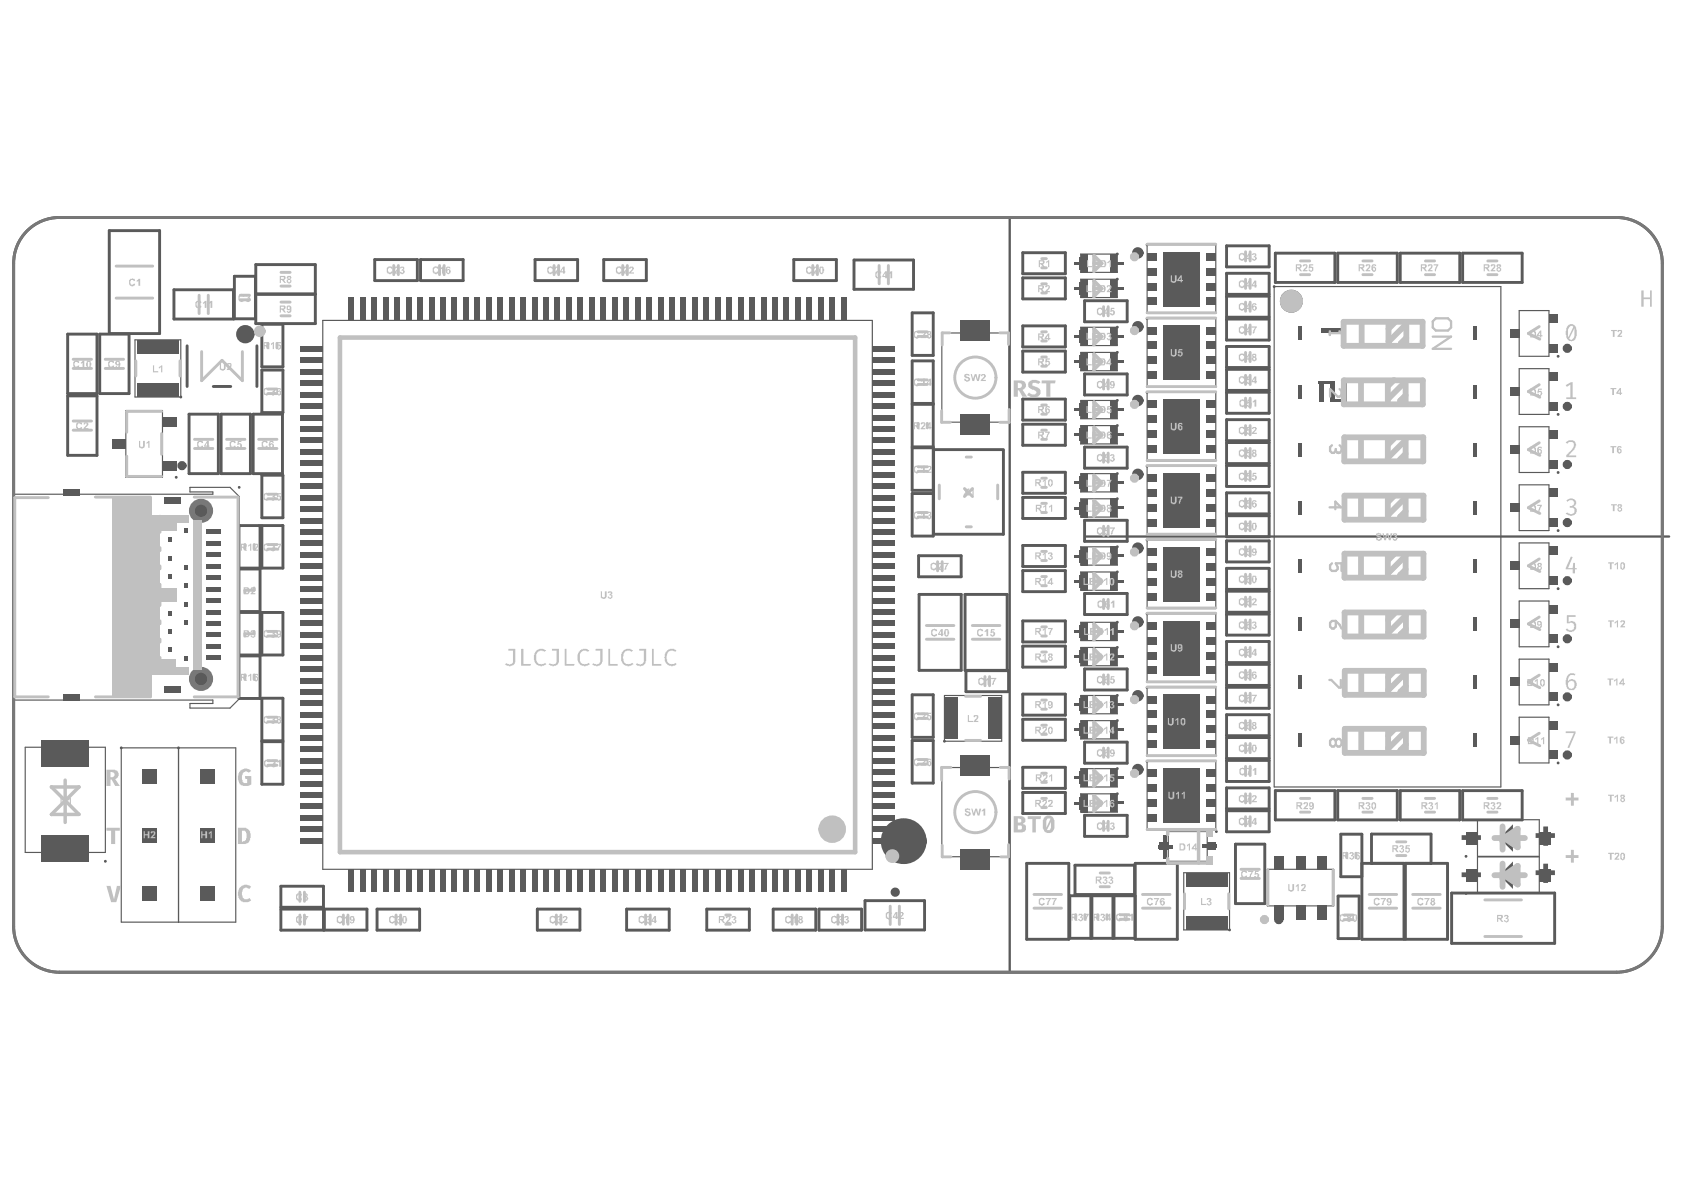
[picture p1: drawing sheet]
<svg xmlns="http://www.w3.org/2000/svg" width="297mm" height="210mm" viewBox="0 0 297 210" stroke-linecap="round" stroke-linejoin="round" font-family="sans-serif">
<g fill="#5a5a5a">
<path d="M190.6 135.6h1.2v3.2h-1.2z"/>
<path d="M195.9 135.6h1.2v3.2h-1.2z"/>
<path d="M25.1 135.7h2.6v2.6h-2.6z"/>
<path d="M25.1 146h2.6v2.6h-2.6z"/>
<path d="M25.1 156.2h2.6v2.6h-2.6z"/>
<path d="M35.2 135.7h2.6v2.6h-2.6z"/>
<path d="M35.2 146h2.6v2.6h-2.6z"/>
<path d="M35.2 156.2h2.6v2.6h-2.6z"/>
<path d="M7.3 147.3h8.4v4.6h-8.4z"/>
<path d="M7.3 130.5h8.4v4.6h-8.4z"/>
<path d="M195.9 114.2h1.2v3.2h-1.2z"/>
<path d="M190.6 114.2h1.2v3.2h-1.2z"/>
<path d="M202.3 135.8h1.7v1.2h-1.7z"/>
<path d="M202.3 138.4h1.7v1.3h-1.7z"/>
<path d="M202.3 141h1.7v1.3h-1.7z"/>
<path d="M202.3 143.7h1.7v1.2h-1.7z"/>
<path d="M212.8 143.7h1.7v1.2h-1.7z"/>
<path d="M212.8 141h1.7v1.3h-1.7z"/>
<path d="M212.8 138.4h1.7v1.3h-1.7z"/>
<path d="M212.8 135.8h1.7v1.2h-1.7z"/>
<path d="M205.2 135.5h6.4v9.7h-6.4z"/>
<path d="M272.1 153.3h1.4v2.2h-1.4z"/>
<path d="M271.5 153.3h.7v2.2h-.7z"/>
<path d="M258.6 153.3h1.4v2.2h-1.4z"/>
<path d="M260 153.3h.7v2.2h-.7z"/>
<path d="M272.1 146.7h1.4v2.2h-1.4z"/>
<path d="M271.5 146.7h.7v2.2h-.7z"/>
<path d="M258.6 146.7h1.4v2.2h-1.4z"/>
<path d="M260 146.7h.7v2.2h-.7z"/>
<path d="M195.9 49.2h1.2v3.3h-1.2z"/>
<path d="M190.6 49.3h1.2v3.2h-1.2z"/>
<path d="M195.9 44.8h1.2v3.2h-1.2z"/>
<path d="M190.6 44.8h1.2v3.3h-1.2z"/>
<path d="M21.6 77.5h.6v1.6h-.6z"/>
<path d="M19.8 77.5h1.8v1.6h-1.8z"/>
<path d="M28.6 73.7h.7v1.6h-.7z"/>
<path d="M29.3 73.7h1.8v1.6h-1.8z"/>
<path d="M28.6 81.3h.7v1.6h-.7z"/>
<path d="M29.3 81.3h1.8v1.6h-1.8z"/>
<path d="M195.9 62.1h1.2v3.3h-1.2z"/>
<path d="M190.6 62.2h1.2v3.2h-1.2z"/>
<path d="M195.9 57.7h1.2v3.2h-1.2z"/>
<path d="M190.6 57.7h1.2v3.3h-1.2z"/>
<path d="M24.2 67.6h7.3v2.4h-7.3z"/>
<path d="M24.2 59.9h7.3v2.5h-7.3z"/>
<path d="M195.9 75.1h1.2v3.2h-1.2z"/>
<path d="M190.6 75.1h1.2v3.2h-1.2z"/>
<path d="M195.9 70.6h1.2v3.2h-1.2z"/>
<path d="M190.6 70.6h1.2v3.3h-1.2z"/>
<path d="M195.9 88h1.2v3.2h-1.2z"/>
<path d="M190.6 88h1.2v3.2h-1.2z"/>
<path d="M195.9 83.5h1.2v3.3h-1.2z"/>
<path d="M190.6 83.6h1.2v3.2h-1.2z"/>
<path d="M195.9 100.9h1.2v3.2h-1.2z"/>
<path d="M190.6 100.9h1.2v3.2h-1.2z"/>
<path d="M195.9 96.4h1.2v3.3h-1.2z"/>
<path d="M190.6 96.5h1.2v3.2h-1.2z"/>
<path d="M195.9 109.8h1.2v3.2h-1.2z"/>
<path d="M190.6 109.8h1.2v3.2h-1.2z"/>
<path d="M195.9 127.1h1.2v3.2h-1.2z"/>
<path d="M190.6 127.1h1.2v3.3h-1.2z"/>
<path d="M195.9 122.7h1.2v3.2h-1.2z"/>
<path d="M190.6 122.7h1.2v3.2h-1.2z"/>
<path d="M36.3 115.6h2.6v.8h-2.6z"/>
<path d="M36.3 113.6h2.6v.8h-2.6z"/>
<path d="M36.3 111.6h2.6v.8h-2.6z"/>
<path d="M36.3 109.6h2.6v.8h-2.6z"/>
<path d="M36.3 107.5h2.6v.9h-2.6z"/>
<path d="M36.3 105.5h2.6v.8h-2.6z"/>
<path d="M36.3 103.5h2.6v.8h-2.6z"/>
<path d="M36.3 101.5h2.6v.8h-2.6z"/>
<path d="M36.3 99.5h2.6v.8h-2.6z"/>
<path d="M36.3 97.5h2.6v.8h-2.6z"/>
<path d="M36.3 95.4h2.6v.9h-2.6z"/>
<path d="M36.3 93.3h2.6v.8h-2.6z"/>
<path d="M29 87.7h2.8v1.2h-2.8z"/>
<path d="M11.3 86.2h2.8v1.2h-2.8z"/>
<path d="M11.3 122.4h2.8v1.2h-2.8z"/>
<path d="M32.5 93.2h.6v.8h-.6z"/>
<path d="M32.5 102.9h.6v.8h-.6z"/>
<path d="M32.5 106.1h.6v.8h-.6z"/>
<path d="M32.5 99.7h.6v.8h-.6z"/>
<path d="M29.7 101.3h.6v.8h-.6z"/>
<path d="M29.7 98.1h.6v.8h-.6z"/>
<path d="M29.7 94.8h.6v.8h-.6z"/>
<path d="M29.7 107.8h.6v.8h-.6z"/>
<path d="M32.5 109.4h.6v.8h-.6z"/>
<path d="M29.7 111h.6v.8h-.6z"/>
<path d="M29.7 114.2h.6v.8h-.6z"/>
<path d="M32.5 115.8h.6v.8h-.6z"/>
<path d="M29 121h2.8v1.2h-2.8z"/>
<path d="M195.9 140h1.2v3.2h-1.2z"/>
<path d="M190.6 140h1.2v3.3h-1.2z"/>
<path d="M169.4 149.7h5.3v3.6h-5.3z"/>
<path d="M169.4 133.2h5.3v3.6h-5.3z"/>
<path d="M169.4 56.5h5.3v3.6h-5.3z"/>
<path d="M169.4 73.1h5.3v3.6h-5.3z"/>
<path d="M166.6 123.1h2.4v7.2h-2.4z"/>
<path d="M174.3 123.1h2.4v7.2h-2.4z"/>
<path d="M232.4 159.8h1.7v.5h-1.7z"/>
<path d="M228.5 159.8h1.8v.5h-1.8z"/>
<path d="M224.7 159.8h1.7v.5h-1.7z"/>
<path d="M224.7 152.8h1.7v.6h-1.7z"/>
<path d="M228.5 152.8h1.8v.6h-1.8z"/>
<path d="M224.7 160.3h1.7v1.9h-1.7z"/>
<path d="M228.5 160.3h1.8v1.9h-1.8z"/>
<path d="M232.4 160.3h1.7v1.9h-1.7z"/>
<path d="M232.4 152.8h1.7v.6h-1.7z"/>
<path d="M232.4 150.9h1.7v1.9h-1.7z"/>
<path d="M228.5 150.9h1.8v1.9h-1.8z"/>
<path d="M224.7 150.9h1.7v1.9h-1.7z"/>
<path d="M209.2 161.6h7.3v2.4h-7.3z"/>
<path d="M209.2 153.9h7.3v2.5h-7.3z"/>
<path d="M202.3 44.7h1.7v1.2h-1.7z"/>
<path d="M202.3 47.3h1.7v1.2h-1.7z"/>
<path d="M202.3 49.9h1.7v1.3h-1.7z"/>
<path d="M202.3 52.5h1.7v1.3h-1.7z"/>
<path d="M212.8 52.5h1.7v1.3h-1.7z"/>
<path d="M212.8 49.9h1.7v1.3h-1.7z"/>
<path d="M212.8 47.3h1.7v1.2h-1.7z"/>
<path d="M212.8 44.7h1.7v1.2h-1.7z"/>
<path d="M205.2 44.4h6.4v9.7h-6.4z"/>
<path d="M267.5 58.1h.5v1.4h-.5z"/>
<path d="M266.4 58.1h1.2v1.4h-1.2z"/>
<path d="M273.2 55.5h.5v1.4h-.5z"/>
<path d="M273.6 55.5h1.2v1.4h-1.2z"/>
<path d="M273.2 60.7h.5v1.4h-.5z"/>
<path d="M273.6 60.7h1.2v1.4h-1.2z"/>
<path d="M202.3 57.7h1.7v1.2h-1.7z"/>
<path d="M202.3 60.3h1.7v1.3h-1.7z"/>
<path d="M202.3 62.9h1.7v1.3h-1.7z"/>
<path d="M202.3 65.6h1.7v1.2h-1.7z"/>
<path d="M212.8 65.6h1.7v1.2h-1.7z"/>
<path d="M212.8 62.9h1.7v1.3h-1.7z"/>
<path d="M212.8 60.3h1.7v1.3h-1.7z"/>
<path d="M212.8 57.7h1.7v1.2h-1.7z"/>
<path d="M205.2 57.4h6.4v9.7h-6.4z"/>
<path d="M267.5 68.4h.5v1.4h-.5z"/>
<path d="M266.4 68.4h1.2v1.4h-1.2z"/>
<path d="M273.2 65.7h.5v1.4h-.5z"/>
<path d="M273.6 65.7h1.2v1.4h-1.2z"/>
<path d="M273.2 71h.5v1.4h-.5z"/>
<path d="M273.6 71h1.2v1.4h-1.2z"/>
<path d="M202.3 70.7h1.7v1.3h-1.7z"/>
<path d="M202.3 73.3h1.7v1.3h-1.7z"/>
<path d="M202.3 75.9h1.7v1.3h-1.7z"/>
<path d="M202.3 78.6h1.7v1.2h-1.7z"/>
<path d="M212.8 78.6h1.7v1.2h-1.7z"/>
<path d="M212.8 75.9h1.7v1.3h-1.7z"/>
<path d="M212.8 73.3h1.7v1.3h-1.7z"/>
<path d="M212.8 70.7h1.7v1.3h-1.7z"/>
<path d="M205.2 70.4h6.4v9.7h-6.4z"/>
<path d="M267.5 78.6h.5v1.4h-.5z"/>
<path d="M266.4 78.6h1.2v1.4h-1.2z"/>
<path d="M273.2 76h.5v1.4h-.5z"/>
<path d="M273.6 76h1.2v1.4h-1.2z"/>
<path d="M273.2 81.2h.5v1.4h-.5z"/>
<path d="M273.6 81.2h1.2v1.4h-1.2z"/>
<path d="M202.3 83.7h1.7v1.3h-1.7z"/>
<path d="M202.3 86.3h1.7v1.3h-1.7z"/>
<path d="M202.3 89h1.7v1.2h-1.7z"/>
<path d="M202.3 91.6h1.7v1.2h-1.7z"/>
<path d="M212.8 91.6h1.7v1.2h-1.7z"/>
<path d="M212.8 89h1.7v1.2h-1.7z"/>
<path d="M212.8 86.3h1.7v1.3h-1.7z"/>
<path d="M212.8 83.7h1.7v1.3h-1.7z"/>
<path d="M205.2 83.4h6.4v9.7h-6.4z"/>
<path d="M267.5 88.8h.5v1.5h-.5z"/>
<path d="M266.4 88.8h1.2v1.5h-1.2z"/>
<path d="M273.2 86.2h.5v1.4h-.5z"/>
<path d="M273.6 86.2h1.2v1.4h-1.2z"/>
<path d="M273.2 91.5h.5v1.4h-.5z"/>
<path d="M273.6 91.5h1.2v1.4h-1.2z"/>
<path d="M202.3 96.7h1.7v1.3h-1.7z"/>
<path d="M202.3 99.4h1.7v1.2h-1.7z"/>
<path d="M202.3 102h1.7v1.2h-1.7z"/>
<path d="M202.3 104.6h1.7v1.3h-1.7z"/>
<path d="M212.8 104.6h1.7v1.3h-1.7z"/>
<path d="M212.8 102h1.7v1.2h-1.7z"/>
<path d="M212.8 99.4h1.7v1.2h-1.7z"/>
<path d="M212.8 96.7h1.7v1.3h-1.7z"/>
<path d="M205.2 96.5h6.4v9.6h-6.4z"/>
<path d="M267.5 99.1h.5v1.4h-.5z"/>
<path d="M266.4 99.1h1.2v1.4h-1.2z"/>
<path d="M273.2 96.5h.5v1.4h-.5z"/>
<path d="M273.6 96.5h1.2v1.4h-1.2z"/>
<path d="M273.2 101.7h.5v1.4h-.5z"/>
<path d="M273.6 101.7h1.2v1.4h-1.2z"/>
<path d="M202.3 109.8h1.7v1.2h-1.7z"/>
<path d="M202.3 112.4h1.7v1.2h-1.7z"/>
<path d="M202.3 115h1.7v1.3h-1.7z"/>
<path d="M202.3 117.6h1.7v1.3h-1.7z"/>
<path d="M212.8 117.6h1.7v1.3h-1.7z"/>
<path d="M212.8 115h1.7v1.3h-1.7z"/>
<path d="M212.8 112.4h1.7v1.2h-1.7z"/>
<path d="M212.8 109.8h1.7v1.2h-1.7z"/>
<path d="M205.2 109.5h6.4v9.7h-6.4z"/>
<path d="M267.5 109.3h.5v1.5h-.5z"/>
<path d="M266.4 109.3h1.2v1.5h-1.2z"/>
<path d="M273.2 106.7h.5v1.4h-.5z"/>
<path d="M273.6 106.7h1.2v1.4h-1.2z"/>
<path d="M273.2 112h.5v1.4h-.5z"/>
<path d="M273.6 112h1.2v1.4h-1.2z"/>
<path d="M202.3 122.8h1.7v1.2h-1.7z"/>
<path d="M202.3 125.4h1.7v1.2h-1.7z"/>
<path d="M202.3 128h1.7v1.3h-1.7z"/>
<path d="M202.3 130.6h1.7v1.3h-1.7z"/>
<path d="M212.8 130.6h1.7v1.3h-1.7z"/>
<path d="M212.8 128h1.7v1.3h-1.7z"/>
<path d="M212.8 125.4h1.7v1.2h-1.7z"/>
<path d="M212.8 122.8h1.7v1.2h-1.7z"/>
<path d="M205.2 122.5h6.4v9.7h-6.4z"/>
<path d="M267.5 119.6h.5v1.4h-.5z"/>
<path d="M266.4 119.6h1.2v1.4h-1.2z"/>
<path d="M273.2 117h.5v1.4h-.5z"/>
<path d="M273.6 117h1.2v1.4h-1.2z"/>
<path d="M273.2 122.2h.5v1.4h-.5z"/>
<path d="M273.6 122.2h1.2v1.4h-1.2z"/>
<path d="M267.5 129.8h.5v1.4h-.5z"/>
<path d="M266.4 129.8h1.2v1.4h-1.2z"/>
<path d="M273.2 127.2h.5v1.4h-.5z"/>
<path d="M273.6 127.2h1.2v1.4h-1.2z"/>
<path d="M273.2 132.5h.5v1.4h-.5z"/>
<path d="M273.6 132.5h1.2v1.4h-1.2z"/>
<circle cx="197.1" cy="135.6" r=".25"/>
<circle cx="21.4" cy="131.9" r=".25"/>
<circle cx="31.5" cy="131.9" r=".25"/>
<circle cx="18.6" cy="151.9" r=".25"/>
<circle cx="197.1" cy="114.2" r=".25"/>
<circle cx="202.3" cy="134.3" r=".25"/>
<circle cx="258.6" cy="157.6" r=".25"/>
<circle cx="258.6" cy="151" r=".25"/>
<circle cx="197.1" cy="49.2" r=".25"/>
<circle cx="197.1" cy="44.8" r=".25"/>
<circle cx="31.1" cy="84.2" r=".25"/>
<circle cx="197.1" cy="62.2" r=".25"/>
<circle cx="197.1" cy="57.7" r=".25"/>
<circle cx="31.9" cy="70" r=".25"/>
<circle cx="197.1" cy="75.1" r=".25"/>
<circle cx="197.1" cy="70.6" r=".25"/>
<circle cx="197.1" cy="88" r=".25"/>
<circle cx="197.1" cy="83.5" r=".25"/>
<circle cx="197.1" cy="100.9" r=".25"/>
<circle cx="197.1" cy="96.4" r=".25"/>
<circle cx="197.1" cy="109.8" r=".25"/>
<circle cx="197.1" cy="127.1" r=".25"/>
<circle cx="197.1" cy="122.7" r=".25"/>
<circle cx="42.2" cy="86" r=".25"/>
<circle cx="197.1" cy="140" r=".25"/>
<circle cx="166.6" cy="130.7" r=".25"/>
<circle cx="223.5" cy="162.2" r=".25"/>
<circle cx="216.9" cy="164" r=".25"/>
<circle cx="202.3" cy="43.2" r=".25"/>
<circle cx="274.8" cy="62.9" r=".25"/>
<circle cx="202.3" cy="56.2" r=".25"/>
<circle cx="274.8" cy="73.1" r=".25"/>
<circle cx="202.3" cy="69.2" r=".25"/>
<circle cx="274.8" cy="83.3" r=".25"/>
<circle cx="202.3" cy="82.2" r=".25"/>
<circle cx="274.8" cy="93.6" r=".25"/>
<circle cx="202.3" cy="95.2" r=".25"/>
<circle cx="274.8" cy="103.8" r=".25"/>
<circle cx="202.3" cy="108.3" r=".25"/>
<circle cx="274.8" cy="114.1" r=".25"/>
<circle cx="202.3" cy="121.3" r=".25"/>
<circle cx="274.8" cy="124.3" r=".25"/>
<circle cx="274.8" cy="134.6" r=".25"/>
</g>
<g fill="none" stroke="#5a5a5a" stroke-width=".21">
<path d="M23.8 59.9h8.1v10.1h-8.1zM166.1 58.7h11.9v15.8h-11.9zM190.6 44.8h6.5v3.2h-6.5zM190.6 49.3h6.5v3.2h-6.5zM190.6 57.7h6.5v3.3h-6.5zM202.3 43.2h12.2v12.1h-12.2zM202.3 56.2h12.2v12.1h-12.2zM268 54.8h5.2v8h-5.2zM22.2 72.4h6.5v11.8h-6.5zM190.6 62.2h6.5v3.2h-6.5zM190.6 70.6h6.5v3.3h-6.5zM190.6 75.1h6.5v3.2h-6.5z"/>
<path d="M202.3 69.2h12.2v12.1h-12.2zM268 65h5.2v8.1h-5.2zM268 75.3h5.2v8h-5.2zM2.4 87.2h35.1v-.4h-4v-.8h7.1l1.6 1.6v35.7l-1.6 1.6h-7.1v-.8h4v-.6h-35.1zM190.6 83.5h6.5v3.3h-6.5zM190.6 88h6.5v3.2h-6.5zM190.6 96.5h6.5v3.2h-6.5zM202.3 82.2h12.2v12.1h-12.2zM202.3 95.2h12.2v12.1h-12.2zM268 85.5h5.2v8.1h-5.2zM268 95.8h5.2v8h-5.2zM190.6 100.9h6.5v3.2h-6.5z"/>
<path d="M190.6 109.8h6.5v3.2h-6.5zM190.6 114.2h6.5v3.2h-6.5zM202.3 108.3h12.2v12.1h-12.2zM268 106h5.2v8.1h-5.2zM268 116.3h5.2v8h-5.2zM4.4 131.8h14.2v18.6h-14.2zM21.4 131.9h20.2v30.8h-20.2zM31.5 131.9v30.8M166.1 135.4h11.9v15.7h-11.9zM166.6 122.7h10.1v8h-10.1zM190.6 135.6h6.5v3.2h-6.5zM190.6 122.7h6.5v3.2h-6.5z"/>
<path d="M190.6 127.1h6.5v3.2h-6.5zM202.3 121.3h12.2v12.1h-12.2zM202.3 134.3h12.2v12.1h-12.2zM268 126.5h5.2v8.1h-5.2zM190.6 140h6.5v3.3h-6.5zM208.8 153.9h8.1v10.1h-8.1zM223.5 153.3h11.8v6.5h-11.8zM260.6 151.1h10.9v6.5h-10.9zM260.6 144.6h10.9v6.4h-10.9z"/>
</g>
<g fill="none" stroke="#5a5a5a" stroke-width=".51">
<path d="M11.9 58.9h5.2v10.5h-5.2zM17.6 58.9h5.2v10.5h-5.2zM19.3 40.7h8.9v18.1h-8.9zM30.7 51.1h10.5v5.2h-10.5zM41.3 48.7h3.8v7.5h-3.8zM45.1 51.9h10.5v5.2h-10.5zM45.1 46.7h10.5v5.1h-10.5zM46.2 57.2h3.7v7.5h-3.7zM66.1 45.8h7.5v3.7h-7.5zM74.2 45.8h7.5v3.7h-7.5zM94.4 45.8h7.5v3.7h-7.5zM106.5 45.8h7.5v3.7h-7.5z"/>
<path d="M140 45.8h7.5v3.7h-7.5zM150.6 45.9h10.5v5.1h-10.5zM160.9 55.2h3.7v7.5h-3.7zM180.4 49h7.5v3.7h-7.5zM180.4 44.6h7.5v3.7h-7.5zM180.4 57.5h7.5v3.7h-7.5zM191.3 53h7.5v3.8h-7.5zM216.4 43.4h7.5v3.7h-7.5zM216.4 48.2h7.5v3.7h-7.5zM216.4 52.2h7.5v3.8h-7.5zM216.4 56.3h7.5v3.7h-7.5zM225 44.7h10.5v5.1h-10.5z"/>
<path d="M236 44.7h10.5v5.1h-10.5zM247 44.7h10.5v5.1h-10.5zM258 44.7h10.5v5.1h-10.5zM11.9 69.8h5.2v10.5h-5.2zM33 61v7.2M33.3 73.1h5.2v10.4h-5.2zM37.6 68.2h3.1M39 73.1h5.2v10.4h-5.2zM44.7 73.1h5.1v10.4h-5.1zM45.3 61v7.2M46.2 65.3h3.7v7.5h-3.7zM160.9 71.3h3.7v7.5h-3.7z"/>
<path d="M160.9 63.7h3.7v7.5h-3.7zM160.9 79h3.7v7.5h-3.7zM177 79.3h-12.3v14.9h12.3v-14.8M180.4 61.9h7.5v3.7h-7.5zM180.4 70.4h7.5v3.7h-7.5zM180.4 74.8h7.5v3.7h-7.5zM191.3 66h7.5v3.7h-7.5zM191.3 78.9h7.5v3.7h-7.5zM216.4 61.1h7.5v3.7h-7.5zM216.4 65.1h7.5v3.8h-7.5zM216.4 69.2h7.5v3.7h-7.5zM216.4 74h7.5v3.7h-7.5z"/>
<path d="M216.4 78.1h7.5v3.7h-7.5zM42.2 92.7h3.7v7.5h-3.7zM46.2 83.8h3.7v7.5h-3.7zM46.2 92.7h3.7v7.5h-3.7zM160.9 87.1h3.7v7.5h-3.7zM162 98h7.5v3.7h-7.5zM180.4 83.3h7.5v3.7h-7.5zM180.4 87.7h7.5v3.8h-7.5zM180.4 96.2h7.5v3.7h-7.5zM191.3 91.8h7.5v3.7h-7.5zM216.4 82.1h7.5v3.7h-7.5zM216.4 86.9h7.5v3.7h-7.5z"/>
<path d="M216.4 91h7.5v3.7h-7.5zM216.4 95.4h7.5v3.7h-7.5zM42.2 108h3.7v7.5h-3.7zM42.2 100.4h3.7v7.5h-3.7zM42.2 115.7h3.7v7.5h-3.7zM46.2 108h3.7v7.5h-3.7zM162.1 104.8h7.4v13.4h-7.4zM170.2 104.8h7.5v13.4h-7.5zM170.4 118.3h7.5v3.7h-7.5zM180.4 100.6h7.5v3.8h-7.5zM180.4 109.5h7.5v3.7h-7.5zM180.4 114h7.5v3.7h-7.5z"/>
<path d="M191.3 104.7h7.5v3.7h-7.5zM191.3 118h7.5v3.7h-7.5zM216.4 100.2h7.5v3.8h-7.5zM216.4 104.3h7.5v3.7h-7.5zM216.4 108.3h7.5v3.7h-7.5zM216.4 113.2h7.5v3.7h-7.5zM216.4 117.2h7.5v3.7h-7.5zM46.2 123.2h3.7v7.5h-3.7zM46.2 130.8h3.7v7.5h-3.7zM160.9 130.6h3.7v7.5h-3.7zM160.9 122.6h3.7v7.5h-3.7zM180.4 122.4h7.5v3.7h-7.5z"/>
<path d="M180.4 126.9h7.5v3.7h-7.5zM180.4 135.3h7.5v3.8h-7.5zM180.4 139.8h7.5v3.7h-7.5zM191.3 130.9h7.5v3.7h-7.5zM216.4 121.2h7.5v3.7h-7.5zM216.4 126.1h7.5v3.7h-7.5zM216.4 130.1h7.5v3.7h-7.5zM216.4 134.1h7.5v3.7h-7.5zM216.4 139h7.5v3.7h-7.5zM225 139.5h10.5v5.1h-10.5zM236 139.5h10.5v5.1h-10.5zM247 139.5h10.5v5.1h-10.5z"/>
<path d="M258 139.5h10.5v5.1h-10.5zM49.5 156.3h7.6v3.7h-7.6zM152.6 158.9h10.5v5.1h-10.5zM181.1 152.3h7.4v13.4h-7.4zM188.7 158h3.7v7.5h-3.7zM189.6 152.6h10.5v5.2h-10.5zM191.3 143.8h7.5v3.7h-7.5zM192.6 158h3.7v7.5h-3.7zM196.5 158h3.7v7.5h-3.7zM200.2 152.3h7.5v13.4h-7.5zM216.4 143h7.5v3.7h-7.5zM217.9 148.9h5.2v10.5h-5.2z"/>
<path d="M236 158.1h3.7v7.5h-3.7zM240.2 152.3h15.1v13.4h-7.4v-13.4M241.9 152.3v-5.2h10.5v5.2M247.7 152.3v13.4h-7.5v-18.6h-3.7v7.5h3.7M256.1 157.5h18.1v8.9h-18.1zM49.5 160.4h7.6v3.7h-7.6zM57.2 160.4h7.5v3.7h-7.5zM66.5 160.4h7.5v3.7h-7.5zM94.8 160.4h7.5v3.7h-7.5zM110.5 160.4h7.5v3.7h-7.5zM124.7 160.4h7.5v3.7h-7.5zM136.4 160.4h7.5v3.7h-7.5z"/>
<path d="M144.5 160.4h7.5v3.7h-7.5z"/>
</g>
<path d="M178.1 38.4v133.1M191.4 94.6h103" fill="none" stroke="#5a5a5a" stroke-width=".4"/>
<circle cx="43.3" cy="58.9" r=".81" fill="none" stroke="#5a5a5a" stroke-width="1.6"/>
<g fill="#5a5a5a">
<path d="M229.1 57.6h.6v2.4h-.6z"/>
<path d="M229.1 67.9h.6v2.4h-.6z"/>
<path d="M229.1 78.1h.6v2.4h-.6z"/>
<path d="M229.1 88.3h.6v2.5h-.6z"/>
<path d="M229.1 98.6h.6v2.4h-.6z"/>
<path d="M229.1 108.8h.6v2.5h-.6z"/>
<path d="M229.1 119.1h.6v2.4h-.6z"/>
<path d="M229.1 129.3h.6v2.5h-.6z"/>
<path d="M259.8 129.3h.6v2.5h-.6z"/>
<path d="M259.8 119.1h.6v2.4h-.6z"/>
<path d="M259.8 108.8h.6v2.5h-.6z"/>
<path d="M259.8 98.6h.6v2.4h-.6z"/>
<path d="M259.8 88.3h.6v2.5h-.6z"/>
<path d="M259.8 78.1h.6v2.4h-.6z"/>
<path d="M259.8 67.9h.6v2.4h-.6z"/>
<path d="M259.8 57.6h.6v2.4h-.6z"/>
<path d="M204.5 148.7h1.2v1.2h-1.2z"/>
<path d="M213.3 148.7h1.3v1.2h-1.3z"/>
<path d="M148.4 153.3h.9v4.1h-.9z"/>
<path d="M146.4 153.3h.8v4.1h-.8z"/>
<path d="M144.3 153.3h.9v4.1h-.9z"/>
<path d="M142.3 153.3h.9v4.1h-.9z"/>
<path d="M140.3 153.3h.9v4.1h-.9z"/>
<path d="M138.3 153.3h.9v4.1h-.9z"/>
<path d="M136.3 153.3h.8v4.1h-.8z"/>
<path d="M134.2 153.3h.9v4.1h-.9z"/>
<path d="M132.2 153.3h.9v4.1h-.9z"/>
<path d="M130.2 153.3h.9v4.1h-.9z"/>
<path d="M128.2 153.3h.9v4.1h-.9z"/>
<path d="M126.2 153.3h.8v4.1h-.8z"/>
<path d="M124.1 153.3h.9v4.1h-.9z"/>
<path d="M122.1 153.3h.9v4.1h-.9z"/>
<path d="M120.1 153.3h.9v4.1h-.9z"/>
<path d="M118.1 153.3h.9v4.1h-.9z"/>
<path d="M116.1 153.3h.9v4.1h-.9z"/>
<path d="M114 153.3h.9v4.1h-.9z"/>
<path d="M112 153.3h.9v4.1h-.9z"/>
<path d="M110 153.3h.9v4.1h-.9z"/>
<path d="M108 153.3h.9v4.1h-.9z"/>
<path d="M106 153.3h.9v4.1h-.9z"/>
<path d="M103.9 153.3h.9v4.1h-.9z"/>
<path d="M101.9 153.3h.9v4.1h-.9z"/>
<path d="M99.9 153.3h.9v4.1h-.9z"/>
<path d="M97.9 153.3h.9v4.1h-.9z"/>
<path d="M95.9 153.3h.9v4.1h-.9z"/>
<path d="M93.8 153.3h.9v4.1h-.9z"/>
<path d="M91.8 153.3h.9v4.1h-.9z"/>
<path d="M89.8 153.3h.9v4.1h-.9z"/>
<path d="M87.8 153.3h.9v4.1h-.9z"/>
<path d="M85.8 153.3h.9v4.1h-.9z"/>
<path d="M83.8 153.3h.8v4.1h-.8z"/>
<path d="M81.7 153.3h.9v4.1h-.9z"/>
<path d="M79.7 153.3h.9v4.1h-.9z"/>
<path d="M77.7 153.3h.9v4.1h-.9z"/>
<path d="M75.7 153.3h.9v4.1h-.9z"/>
<path d="M73.7 153.3h.8v4.1h-.8z"/>
<path d="M71.6 153.3h.9v4.1h-.9z"/>
<path d="M69.6 153.3h.9v4.1h-.9z"/>
<path d="M67.6 153.3h.9v4.1h-.9z"/>
<path d="M65.6 153.3h.9v4.1h-.9z"/>
<path d="M63.6 153.3h.8v4.1h-.8z"/>
<path d="M61.5 153.3h.9v4.1h-.9z"/>
<path d="M52.9 147.8h4v.9h-4z"/>
<path d="M52.9 145.8h4v.9h-4z"/>
<path d="M52.9 143.8h4v.9h-4z"/>
<path d="M52.9 141.8h4v.9h-4z"/>
<path d="M52.9 139.8h4v.9h-4z"/>
<path d="M52.9 137.8h4v.9h-4z"/>
<path d="M52.9 135.7h4v.9h-4z"/>
<path d="M52.9 133.7h4v.9h-4z"/>
<path d="M52.9 131.7h4v.9h-4z"/>
<path d="M52.9 129.7h4v.9h-4z"/>
<path d="M52.9 127.7h4v.9h-4z"/>
<path d="M52.9 125.7h4v.8h-4z"/>
<path d="M52.9 123.6h4v.9h-4z"/>
<path d="M52.9 121.6h4v.9h-4z"/>
<path d="M52.9 119.6h4v.9h-4z"/>
<path d="M52.9 117.6h4v.9h-4z"/>
<path d="M52.9 115.6h4v.9h-4z"/>
<path d="M52.9 113.6h4v.8h-4z"/>
<path d="M52.9 111.5h4v.9h-4z"/>
<path d="M52.9 109.5h4v.9h-4z"/>
<path d="M52.9 107.5h4v.9h-4z"/>
<path d="M52.9 105.5h4v.9h-4z"/>
<path d="M52.9 103.5h4v.9h-4z"/>
<path d="M52.9 101.5h4v.8h-4z"/>
<path d="M52.9 99.4h4v.9h-4z"/>
<path d="M52.9 97.4h4v.9h-4z"/>
<path d="M52.9 95.4h4v.9h-4z"/>
<path d="M52.9 93.4h4v.9h-4z"/>
<path d="M52.9 91.4h4v.9h-4z"/>
<path d="M52.9 89.4h4v.8h-4z"/>
<path d="M52.9 87.3h4v.9h-4z"/>
<path d="M52.9 85.3h4v.9h-4z"/>
<path d="M52.9 83.3h4v.9h-4z"/>
<path d="M52.9 81.3h4v.9h-4z"/>
<path d="M52.9 79.3h4v.9h-4z"/>
<path d="M52.9 77.3h4v.8h-4z"/>
<path d="M52.9 75.2h4v.9h-4z"/>
<path d="M52.9 73.2h4v.9h-4z"/>
<path d="M52.9 71.2h4v.9h-4z"/>
<path d="M52.9 69.2h4v.9h-4z"/>
<path d="M52.9 67.2h4v.9h-4z"/>
<path d="M52.9 65.1h4v.9h-4z"/>
<path d="M52.9 63.1h4v.9h-4z"/>
<path d="M52.9 61.1h4v.9h-4z"/>
<path d="M61.5 52.5h.9v4h-.9z"/>
<path d="M63.6 52.5h.8v4h-.8z"/>
<path d="M65.6 52.5h.9v4h-.9z"/>
<path d="M67.6 52.5h.9v4h-.9z"/>
<path d="M69.6 52.5h.9v4h-.9z"/>
<path d="M71.6 52.5h.9v4h-.9z"/>
<path d="M73.7 52.5h.8v4h-.8z"/>
<path d="M75.7 52.5h.9v4h-.9z"/>
<path d="M77.7 52.5h.9v4h-.9z"/>
<path d="M79.7 52.5h.9v4h-.9z"/>
<path d="M81.7 52.5h.9v4h-.9z"/>
<path d="M83.8 52.5h.8v4h-.8z"/>
<path d="M85.8 52.5h.9v4h-.9z"/>
<path d="M87.8 52.5h.9v4h-.9z"/>
<path d="M89.8 52.5h.9v4h-.9z"/>
<path d="M91.8 52.5h.9v4h-.9z"/>
<path d="M93.8 52.5h.9v4h-.9z"/>
<path d="M95.9 52.5h.9v4h-.9z"/>
<path d="M97.9 52.5h.9v4h-.9z"/>
<path d="M99.9 52.5h.9v4h-.9z"/>
<path d="M101.9 52.5h.9v4h-.9z"/>
<path d="M103.9 52.5h.9v4h-.9z"/>
<path d="M106 52.5h.9v4h-.9z"/>
<path d="M108 52.5h.9v4h-.9z"/>
<path d="M110 52.5h.9v4h-.9z"/>
<path d="M112 52.5h.9v4h-.9z"/>
<path d="M114 52.5h.9v4h-.9z"/>
<path d="M116.1 52.5h.9v4h-.9z"/>
<path d="M118.1 52.5h.9v4h-.9z"/>
<path d="M120.1 52.5h.9v4h-.9z"/>
<path d="M122.1 52.5h.9v4h-.9z"/>
<path d="M124.1 52.5h.9v4h-.9z"/>
<path d="M126.2 52.5h.8v4h-.8z"/>
<path d="M128.2 52.5h.9v4h-.9z"/>
<path d="M130.2 52.5h.9v4h-.9z"/>
<path d="M132.2 52.5h.9v4h-.9z"/>
<path d="M134.2 52.5h.9v4h-.9z"/>
<path d="M136.3 52.5h.8v4h-.8z"/>
<path d="M138.3 52.5h.9v4h-.9z"/>
<path d="M140.3 52.5h.9v4h-.9z"/>
<path d="M142.3 52.5h.9v4h-.9z"/>
<path d="M144.3 52.5h.9v4h-.9z"/>
<path d="M146.4 52.5h.8v4h-.8z"/>
<path d="M148.4 52.5h.9v4h-.9z"/>
<path d="M153.9 61.1h4v.9h-4z"/>
<path d="M153.9 63.1h4v.9h-4z"/>
<path d="M153.9 65.1h4v.9h-4z"/>
<path d="M153.9 67.2h4v.9h-4z"/>
<path d="M153.9 69.2h4v.9h-4z"/>
<path d="M153.9 71.2h4v.9h-4z"/>
<path d="M153.9 73.2h4v.9h-4z"/>
<path d="M153.9 75.2h4v.9h-4z"/>
<path d="M153.9 77.3h4v.8h-4z"/>
<path d="M153.9 79.3h4v.9h-4z"/>
<path d="M153.9 81.3h4v.9h-4z"/>
<path d="M153.9 83.3h4v.9h-4z"/>
<path d="M153.9 85.3h4v.9h-4z"/>
<path d="M153.9 87.3h4v.9h-4z"/>
<path d="M153.9 89.4h4v.8h-4z"/>
<path d="M153.9 91.4h4v.9h-4z"/>
<path d="M153.9 93.4h4v.9h-4z"/>
<path d="M153.9 95.4h4v.9h-4z"/>
<path d="M153.9 97.4h4v.9h-4z"/>
<path d="M153.9 99.4h4v.9h-4z"/>
<path d="M153.9 101.5h4v.8h-4z"/>
<path d="M153.9 103.5h4v.9h-4z"/>
<path d="M153.9 105.5h4v.9h-4z"/>
<path d="M153.9 107.5h4v.9h-4z"/>
<path d="M153.9 109.5h4v.9h-4z"/>
<path d="M153.9 111.5h4v.9h-4z"/>
<path d="M153.9 113.6h4v.8h-4z"/>
<path d="M153.9 115.6h4v.9h-4z"/>
<path d="M153.9 117.6h4v.9h-4z"/>
<path d="M153.9 119.6h4v.9h-4z"/>
<path d="M153.9 121.6h4v.9h-4z"/>
<path d="M153.9 123.6h4v.9h-4z"/>
<path d="M153.9 125.7h4v.8h-4z"/>
<path d="M153.9 127.7h4v.9h-4z"/>
<path d="M153.9 129.7h4v.9h-4z"/>
<path d="M153.9 131.7h4v.9h-4z"/>
<path d="M153.9 133.7h4v.9h-4z"/>
<path d="M153.9 135.7h4v.9h-4z"/>
<path d="M153.9 137.8h4v.9h-4z"/>
<path d="M153.9 139.8h4v.9h-4z"/>
<path d="M153.9 141.8h4v.9h-4z"/>
<path d="M153.9 143.8h4v.9h-4z"/>
<path d="M153.9 145.8h4v.9h-4z"/>
<path d="M153.9 147.8h4v.9h-4z"/>
<path d="M205.6 148.7h.5v1.2h-.5z"/>
<path d="M212.9 148.7h.5v1.2h-.5z"/>
<path d="M148.4 153.3l.9 .1z"/>
<path d="M146.4 153.3l.8 .1z"/>
<path d="M144.3 153.3l.9 .1z"/>
<path d="M142.3 153.3l.9 .1z"/>
<path d="M140.3 153.3l.9 .1z"/>
<path d="M138.3 153.3l.9 .1z"/>
<path d="M136.3 153.3l.8 .1z"/>
<path d="M134.2 153.3l.9 .1z"/>
<path d="M132.2 153.3l.9 .1z"/>
<path d="M130.2 153.3l.9 .1z"/>
<path d="M128.2 153.3l.9 .1z"/>
<path d="M126.2 153.3l.8 .1z"/>
<path d="M124.1 153.3l.9 .1z"/>
<path d="M122.1 153.3l.9 .1z"/>
<path d="M120.1 153.3l.9 .1z"/>
<path d="M118.1 153.3l.9 .1z"/>
<path d="M116.1 153.3l.9 .1z"/>
<path d="M114 153.3l.9 .1z"/>
<path d="M112 153.3l.9 .1z"/>
<path d="M110 153.3l.9 .1z"/>
<path d="M108 153.3l.9 .1z"/>
<path d="M106 153.3l.9 .1z"/>
<path d="M103.9 153.3l.9 .1z"/>
<path d="M101.9 153.3l.9 .1z"/>
<path d="M99.9 153.3l.9 .1z"/>
<path d="M97.9 153.3l.9 .1z"/>
<path d="M95.9 153.3l.9 .1z"/>
<path d="M93.8 153.3l.9 .1z"/>
<path d="M91.8 153.3l.9 .1z"/>
<path d="M89.8 153.3l.9 .1z"/>
<path d="M87.8 153.3l.9 .1z"/>
<path d="M85.8 153.3l.9 .1z"/>
<path d="M83.8 153.3l.8 .1z"/>
<path d="M81.7 153.3l.9 .1z"/>
<path d="M79.7 153.3l.9 .1z"/>
<path d="M77.7 153.3l.9 .1z"/>
<path d="M75.7 153.3l.9 .1z"/>
<path d="M73.7 153.3l.8 .1z"/>
<path d="M71.6 153.3l.9 .1z"/>
<path d="M69.6 153.3l.9 .1z"/>
<path d="M67.6 153.3l.9 .1z"/>
<path d="M65.6 153.3l.9 .1z"/>
<path d="M63.6 153.3l.8 .1z"/>
<path d="M61.5 153.3l.9 .1z"/>
<path d="M56.9 147.8l.1 .9z"/>
<path d="M56.9 145.8l.1 .9z"/>
<path d="M56.9 143.8l.1 .9z"/>
<path d="M56.9 141.8l.1 .9z"/>
<path d="M56.9 139.8l.1 .9z"/>
<path d="M56.9 137.8l.1 .9z"/>
<path d="M56.9 135.7l.1 .9z"/>
<path d="M56.9 133.7l.1 .9z"/>
<path d="M56.9 131.7l.1 .9z"/>
<path d="M56.9 129.7l.1 .9z"/>
<path d="M56.9 127.7l.1 .9z"/>
<path d="M56.9 125.7l.1 .8z"/>
<path d="M56.9 123.6l.1 .9z"/>
<path d="M56.9 121.6l.1 .9z"/>
<path d="M56.9 119.6l.1 .9z"/>
<path d="M56.9 117.6l.1 .9z"/>
<path d="M56.9 115.6l.1 .9z"/>
<path d="M56.9 113.6l.1 .8z"/>
<path d="M56.9 111.5l.1 .9z"/>
<path d="M56.9 109.5l.1 .9z"/>
<path d="M56.9 107.5l.1 .9z"/>
<path d="M56.9 105.5l.1 .9z"/>
<path d="M56.9 103.5l.1 .9z"/>
<path d="M56.9 101.5l.1 .8z"/>
<path d="M56.9 99.4l.1 .9z"/>
<path d="M56.9 97.4l.1 .9z"/>
<path d="M56.9 95.4l.1 .9z"/>
<path d="M56.9 93.4l.1 .9z"/>
<path d="M56.9 91.4l.1 .9z"/>
<path d="M56.9 89.4l.1 .8z"/>
<path d="M56.9 87.3l.1 .9z"/>
<path d="M56.9 85.3l.1 .9z"/>
<path d="M56.9 83.3l.1 .9z"/>
<path d="M56.9 81.3l.1 .9z"/>
<path d="M56.9 79.3l.1 .9z"/>
<path d="M56.9 77.3l.1 .8z"/>
<path d="M56.9 75.2l.1 .9z"/>
<path d="M56.9 73.2l.1 .9z"/>
<path d="M56.9 71.2l.1 .9z"/>
<path d="M56.9 69.2l.1 .9z"/>
<path d="M56.9 67.2l.1 .9z"/>
<path d="M56.9 65.1l.1 .9z"/>
<path d="M56.9 63.1l.1 .9z"/>
<path d="M56.9 61.1l.1 .9z"/>
<path d="M61.5 56.5l.9 .1z"/>
<path d="M63.6 56.5l.8 .1z"/>
<path d="M65.6 56.5l.9 .1z"/>
<path d="M67.6 56.5l.9 .1z"/>
<path d="M69.6 56.5l.9 .1z"/>
<path d="M71.6 56.5l.9 .1z"/>
<path d="M73.7 56.5l.8 .1z"/>
<path d="M75.7 56.5l.9 .1z"/>
<path d="M77.7 56.5l.9 .1z"/>
<path d="M79.7 56.5l.9 .1z"/>
<path d="M81.7 56.5l.9 .1z"/>
<path d="M83.8 56.5l.8 .1z"/>
<path d="M85.8 56.5l.9 .1z"/>
<path d="M87.8 56.5l.9 .1z"/>
<path d="M89.8 56.5l.9 .1z"/>
<path d="M91.8 56.5l.9 .1z"/>
<path d="M93.8 56.5l.9 .1z"/>
<path d="M95.9 56.5l.9 .1z"/>
<path d="M97.9 56.5l.9 .1z"/>
<path d="M99.9 56.5l.9 .1z"/>
<path d="M101.9 56.5l.9 .1z"/>
<path d="M103.9 56.5l.9 .1z"/>
<path d="M106 56.5l.9 .1z"/>
<path d="M108 56.5l.9 .1z"/>
<path d="M110 56.5l.9 .1z"/>
<path d="M112 56.5l.9 .1z"/>
<path d="M114 56.5l.9 .1z"/>
<path d="M116.1 56.5l.9 .1z"/>
<path d="M118.1 56.5l.9 .1z"/>
<path d="M120.1 56.5l.9 .1z"/>
<path d="M122.1 56.5l.9 .1z"/>
<path d="M124.1 56.5l.9 .1z"/>
<path d="M126.2 56.5l.8 .1z"/>
<path d="M128.2 56.5l.9 .1z"/>
<path d="M130.2 56.5l.9 .1z"/>
<path d="M132.2 56.5l.9 .1z"/>
<path d="M134.2 56.5l.9 .1z"/>
<path d="M136.3 56.5l.8 .1z"/>
<path d="M138.3 56.5l.9 .1z"/>
<path d="M140.3 56.5l.9 .1z"/>
<path d="M142.3 56.5l.9 .1z"/>
<path d="M144.3 56.5l.9 .1z"/>
<path d="M146.4 56.5l.8 .1z"/>
<path d="M148.4 56.5l.9 .1z"/>
<path d="M153.8 61.1l.1 .9z"/>
<path d="M153.8 63.1l.1 .9z"/>
<path d="M153.8 65.1l.1 .9z"/>
<path d="M153.8 67.2l.1 .9z"/>
<path d="M153.8 69.2l.1 .9z"/>
<path d="M153.8 71.2l.1 .9z"/>
<path d="M153.8 73.2l.1 .9z"/>
<path d="M153.8 75.2l.1 .9z"/>
<path d="M153.8 77.3l.1 .8z"/>
<path d="M153.8 79.3l.1 .9z"/>
<path d="M153.8 81.3l.1 .9z"/>
<path d="M153.8 83.3l.1 .9z"/>
<path d="M153.8 85.3l.1 .9z"/>
<path d="M153.8 87.3l.1 .9z"/>
<path d="M153.8 89.4l.1 .8z"/>
<path d="M153.8 91.4l.1 .9z"/>
<path d="M153.8 93.4l.1 .9z"/>
<path d="M153.8 95.4l.1 .9z"/>
<path d="M153.8 97.4l.1 .9z"/>
<path d="M153.8 99.4l.1 .9z"/>
<path d="M153.8 101.5l.1 .8z"/>
<path d="M153.8 103.5l.1 .9z"/>
<path d="M153.8 105.5l.1 .9z"/>
<path d="M153.8 107.5l.1 .9z"/>
<path d="M153.8 109.5l.1 .9z"/>
<path d="M153.8 111.5l.1 .9z"/>
<path d="M153.8 113.6l.1 .8z"/>
<path d="M153.8 115.6l.1 .9z"/>
<path d="M153.8 117.6l.1 .9z"/>
<path d="M153.8 119.6l.1 .9z"/>
<path d="M153.8 121.6l.1 .9z"/>
<path d="M153.8 123.6l.1 .9z"/>
<path d="M153.8 125.7l.1 .8z"/>
<path d="M153.8 127.7l.1 .9z"/>
<path d="M153.8 129.7l.1 .9z"/>
<path d="M153.8 131.7l.1 .9z"/>
<path d="M153.8 133.7l.1 .9z"/>
<path d="M153.8 135.7l.1 .9z"/>
<path d="M153.8 137.8l.1 .9z"/>
<path d="M153.8 139.8l.1 .9z"/>
<path d="M153.8 141.8l.1 .9z"/>
<path d="M153.8 143.8l.1 .9z"/>
<path d="M153.8 145.8l.1 .9z"/>
<path d="M153.8 147.8l.1 .9z"/>
<path d="M189.5 137h2.2v.5h-2.2z"/>
<path d="M190.4 136.1h.5v2.2h-.5z"/>
<path d="M196 136.9h2.2v.5h-2.2z"/>
<path d="M196 115.5h2.2v.6h-2.2z"/>
<path d="M190.4 114.7h.5v2.2h-.5z"/>
<path d="M189.5 115.6h2.2v.5h-2.2z"/>
<path d="M264.4 154.4l2.5-2.4v4.8z"/>
<path d="M257.8 153.9h3.4v.8h-3.4z"/>
<path d="M272.2 152.3h.9v3.4h-.9z"/>
<path d="M270.9 153.5h3.4v.9h-3.4z"/>
<path d="M264.4 147.8l2.5-2.4v4.8z"/>
<path d="M257.8 147.3h3.4v.9h-3.4z"/>
<path d="M272.2 145.8h.9v3.4h-.9z"/>
<path d="M270.9 147h3.4v.8h-3.4z"/>
<path d="M196 50.6h2.2v.5h-2.2z"/>
<path d="M190.4 49.8h.5v2.2h-.5z"/>
<path d="M189.5 50.6h2.2v.5h-2.2z"/>
<path d="M196 46.2h2.2v.5h-2.2z"/>
<path d="M190.4 45.4h.5v2.1h-.5z"/>
<path d="M189.5 46.2h2.2v.5h-2.2z"/>
<path d="M196 63.5h2.2v.5h-2.2z"/>
<path d="M190.4 62.7h.5v2.2h-.5z"/>
<path d="M189.5 63.5h2.2v.6h-2.2z"/>
<path d="M196 59.1h2.2v.5h-2.2z"/>
<path d="M190.4 58.3h.5v2.1h-.5z"/>
<path d="M189.5 59.1h2.2v.5h-2.2z"/>
<path d="M196 76.4h2.2v.5h-2.2z"/>
<path d="M190.4 75.6h.5v2.2h-.5z"/>
<path d="M189.5 76.4h2.2v.6h-2.2z"/>
<path d="M196 72h2.2v.5h-2.2z"/>
<path d="M190.4 71.2h.5v2.2h-.5z"/>
<path d="M189.5 72h2.2v.5h-2.2z"/>
<path d="M196 89.3h2.2v.5h-2.2z"/>
<path d="M190.4 88.5h.5v2.2h-.5z"/>
<path d="M189.5 89.3h2.2v.6h-2.2z"/>
<path d="M196 84.9h2.2v.5h-2.2z"/>
<path d="M190.4 84.1h.5v2.2h-.5z"/>
<path d="M189.5 84.9h2.2v.5h-2.2z"/>
<path d="M196 102.2h2.2v.6h-2.2z"/>
<path d="M190.4 101.4h.5v2.2h-.5z"/>
<path d="M189.5 102.3h2.2v.5h-2.2z"/>
<path d="M196 97.8h2.2v.5h-2.2z"/>
<path d="M190.4 97h.5v2.2h-.5z"/>
<path d="M189.5 97.8h2.2v.5h-2.2z"/>
<path d="M196 111.1h2.2v.5h-2.2z"/>
<path d="M190.4 110.3h.5v2.2h-.5z"/>
<path d="M189.5 111.1h2.2v.6h-2.2z"/>
<path d="M196 128.5h2.2v.5h-2.2z"/>
<path d="M190.4 127.7h.5v2.1h-.5z"/>
<path d="M189.5 128.5h2.2v.5h-2.2z"/>
<path d="M196 124h2.2v.5h-2.2z"/>
<path d="M190.4 123.2h.5v2.2h-.5z"/>
<path d="M189.5 124h2.2v.6h-2.2z"/>
<path d="M196 141.4h2.2v.5h-2.2z"/>
<path d="M190.4 140.6h.5v2.1h-.5z"/>
<path d="M189.5 141.4h2.2v.5h-2.2z"/>
<circle cx="224.7" cy="50.5" r=".25"/>
<circle cx="214.6" cy="146.7" r=".25"/>
<circle cx="157.9" cy="157.4" r=".82"/>
</g>
<path d="M56.9 56.5h97v96.8h-97zM224.8 50.5h39.9v88.3h-39.9zM206.1 146.7h6.8v5.2h-6.8z" fill="none" stroke="#5a5a5a" stroke-width=".21"/>
<g fill="none" stroke="#5a5a5a" stroke-width="1">
<circle cx="200.7" cy="57.6" r=".5"/>
<circle cx="200.7" cy="44.6" r=".5"/>
<circle cx="200.7" cy="70.7" r=".5"/>
<circle cx="200.7" cy="83.7" r=".5"/>
<circle cx="200.7" cy="96.7" r=".5"/>
<circle cx="200.7" cy="109.7" r=".5"/>
<circle cx="200.7" cy="135.7" r=".5"/>
<circle cx="200.7" cy="122.7" r=".5"/>
</g>
<g fill="none" stroke="#5a5a5a" stroke-width=".81">
<circle cx="276.5" cy="61.4" r=".4"/>
<circle cx="276.5" cy="71.7" r=".4"/>
<circle cx="32.1" cy="82.1" r=".4"/>
<circle cx="276.5" cy="92.2" r=".4"/>
<circle cx="276.5" cy="81.9" r=".4"/>
<circle cx="276.5" cy="112.7" r=".4"/>
<circle cx="276.5" cy="102.4" r=".4"/>
<circle cx="276.5" cy="122.9" r=".4"/>
<circle cx="276.5" cy="133.2" r=".4"/>
<circle cx="225.6" cy="162.2" r=".4"/>
</g>
<g fill="none" stroke="#5a5a5a" stroke-width="1.2">
<circle cx="35.5" cy="90.1" r=".61"/>
<circle cx="35.5" cy="119.8" r=".61"/>
</g>
<path d="M232.6 67.4h2.9M234.6 70.7h2.9" fill="none" stroke="#5a5a5a" stroke-width=".4"/>
<g fill="#5a5a5a">
<path d="M232.6 67.2h.8v3.7h-.8z"/>
<path d="M234.6 67.2h.9v3.7h-.9z"/>
<path d="M236.7 67.2h.8v3.7h-.8z"/>
<path d="M233 58h3.7v.8h-3.7z"/>
<path d="M212 149h2.6v.6h-2.6z"/>
<path d="M204.3 149h2.5v.7h-2.5z"/>
<path d="M205.2 147.2h.7v4.2h-.7z"/>
</g>
<circle cx="227.8" cy="53.1" r="1.01" fill="none" stroke="#5a5a5a" stroke-width="2"/>
<circle cx="159.4" cy="148.4" r="2.02" fill="none" stroke="#5a5a5a" stroke-width="4"/>
<path d="M4.8 40.7a8.1 8.1 0 0 1 5.7-2.3h274.6a8.1 8.1 0 0 1 8.1 8v117a8.1 8.1 0 0 1-8.1 8.1h-274.6a8.1 8.1 0 0 1-8.1-8.1v-117a8 8 0 0 1 2.4-5.7z" fill="none" stroke="#5a5a5a" stroke-width=".51"/>
<g fill="none" stroke="#5a5a5a" stroke-width=".18">
<circle cx="35.5" cy="90.1" r="1.62"/>
<circle cx="35.5" cy="119.8" r="1.61"/>
</g>
<path d="M4.8 40.7a8.1 8.1 0 0 1 5.7-2.3h274.6a8.1 8.1 0 0 1 8.1 8v117a8.1 8.1 0 0 1-8.1 8.1h-274.6a8.1 8.1 0 0 1-8.1-8.1v-117a8 8 0 0 1 2.4-5.7z" fill="none" stroke="#787878" stroke-width=".51"/>
<g fill="none" stroke="#787878" stroke-width=".18">
<circle cx="35.5" cy="90.1" r="1.62"/>
<circle cx="35.5" cy="119.8" r="1.61"/>
</g>
<g fill="none" stroke="#787878" stroke-width="1">
<circle cx="35.5" cy="90.1" r="1.62"/>
<circle cx="35.5" cy="119.8" r="1.61"/>
</g>
<g fill="#c0c0c0">
<path d="M265.3 154.4l2.4-1.7v3.3z"/>
<path d="M265.3 147.8l2.4-1.6v3.3z"/>
<path d="M212.7 151.1h1.3v1.4h-1.3z"/>
<path d="M212.7 146.1h1.3v1.4h-1.3z"/>
</g>
<g fill="none" stroke="#c0c0c0" stroke-width=".61">
<path d="M193 50.9h1.3M193 46.5h1.3M193 59.4h1.3M194.3 46.5l-1.3-1.4v2.8M194.3 50.9l-1.3-1.3v2.7M194.3 59.4l-1.3-1.4v2.8M194.3 50.9l-1.3 1.4M194.3 46.5l-1.3 1.3M194.3 59.4l-1.3 1.3M193 63.8h1.3M193 76.7h1.3M193 72.3h1.3"/>
<path d="M194.3 63.8l-1.3-1.3v2.7M194.3 72.3l-1.3-1.4v2.8M194.3 76.7l-1.3-1.3v2.7M194.3 63.8l-1.3 1.4M194.3 76.7l-1.3 1.4M194.3 72.3l-1.3 1.3M193 89.6h1.3M193 85.2h1.3M193 98.1h1.3M194.3 85.2l-1.3-1.3v2.7M194.3 89.6l-1.3-1.3v2.7M194.3 98.1l-1.3-1.3v2.7"/>
<path d="M194.3 89.6l-1.3 1.4M194.3 85.2l-1.3 1.4M194.3 98.1l-1.3 1.4M193 110.1l1.3 1.3-1.3 1.4zM193 115.8h1.3M193 102.5h1.3M193 111.4h1.3M194.3 102.5l-1.3-1.3v2.7M194.3 115.8l-1.3-1.3v2.8M194.3 115.8l-1.3 1.4M194.3 102.5l-1.3 1.4M9.1 138.8l4.8 4.9h-4.8l4.8-4.9z"/>
<path d="M11.5 137.6v7.5M13.9 138.8h.1M193 137.2h1.3M193 128.8h1.3M193 124.3h1.3M194.3 124.3l-1.3-1.3v2.7M194.3 128.8l-1.3-1.4v2.8M194.3 137.2l-1.3-1.3v2.7M194.3 137.2l-1.3 1.4M194.3 128.8l-1.3 1.3M194.3 124.3l-1.3 1.4M193 141.7h1.3"/>
<path d="M194.3 141.7l-1.3-1.4v2.8M194.3 141.7l-1.3 1.3M206 146.4v.8M206 151.4v.8"/>
</g>
<g fill="none" stroke="#c0c0c0" stroke-width=".51">
<path d="M20.5 46.9h6.4M20.5 52.6h6.4M35.1 52.1v3.2M36.7 52.1v3.2M42.4 52.1h1.6M42.4 52.9h1.6M49.6 50.5h1.6M49.6 48h1.6M49.6 55.7h1.6M49.6 53.3h1.6M69.5 46.8v1.6M70.3 46.8v1.6"/>
<path d="M77.5 46.8v1.6M78.3 46.8v1.6M97.7 46.8v1.6M98.5 46.8v1.6M109.8 46.8v1.6M110.7 46.8v1.6M143.4 46.8v1.6M144.2 46.8v1.6M155.1 46.8v3.3M156.7 46.8v3.3M161.9 58.5h1.7M161.9 59.3h1.7"/>
<path d="M167.5 58.7h-1.3v2.2M176.4 58.7h1.5v2.1M183.8 51.7h.8M183.8 50.1h.8M183.8 47.2h.8M183.8 45.6h.8M183.8 58.5h.8M194.7 54.1v1.6M195.5 54.1v1.6M202.3 43.1h12.2M202.3 55.2h12.2M202.3 56.1h12.2"/>
<path d="M219.7 44.4v1.6M219.7 49.3v1.6M219.7 53.3v1.6M219.7 57.3v1.6M220.5 44.4v1.6M220.5 49.3v1.6M220.5 53.3v1.6M220.5 57.3v1.6M229.4 46h1.6M229.4 48.4h1.6M240.4 46h1.6M240.4 48.4h1.6"/>
<path d="M251.4 46h1.6M251.4 48.4h1.6M262.4 46h1.7M262.4 48.4h1.7M271.5 57.6l-1.9 1.2 2 1M12.9 75.9h3.2M12.9 74.3h3.2M12.9 63.4h3.2M12.9 65h3.2M18.6 63.4h3.2M18.6 65h3.2M24 63.7v2.6"/>
<path d="M28.5 72.6h-6.1v3.7M28.5 76.5v3.6M31.8 63.7v2.6M34.3 77.5h3.2M34.3 79.1h3.2M35.6 62v5.1l3.6-3.5 3.6 3.5v-5.1M40 77.5h3.2M40 79.1h3.2M45.6 77.5h3.3M45.6 79.1h3.3M47.2 60.6v.8M47.2 69.4h1.7"/>
<path d="M47.2 68.6h1.7M48.9 60.6v.8M161.9 67.8h1.7M161.9 67h1.7M161.9 74.7v.8M163.6 74.7v.8M166.1 72.4v2.1h1.5M178 72.2v2.3h-1.6M183.8 64.6h.8M183.8 63h.8M183.8 60.1h.8M183.8 75.9h.8"/>
<path d="M183.8 77.5h.8M183.8 73.1h.8M183.8 71.4h.8M194.7 67v1.6M194.7 79.9v1.6M195.5 67v1.6M195.5 79.9v1.6M202.3 68.2h12.2M202.3 69.1h12.2M219.7 62.2v1.6M219.7 66.2v1.6M219.7 70.2v1.6"/>
<path d="M219.7 75.1v1.6M219.7 79.1v1.6M220.5 62.2v1.6M220.5 66.2v1.6M220.5 70.2v1.6M220.5 75.1v1.6M220.5 79.1v1.6M271.5 67.9l-1.9 1.2 2 1M271.5 78.1l-1.9 1.2 2 1M8.5 87.8h-5.9v35.1h5.9M16.8 87.7h9.7M22.4 80.5v3.5h6.1"/>
<path d="M28.2 91v2.9M28.2 96.6v.5M28.2 99.8v.5M34.3 87.7h7.7v35.2h-7.7M43.2 96.1v.8M44.8 96.1v.8M47.2 96.9h1.7M47.2 96.1h1.7M47.2 88h1.7M47.2 87.2h1.7M161.9 90.4h1.7M161.9 91.2h1.7"/>
<path d="M161.9 82.3h1.7M161.9 83.1h1.7M165.4 99.1v1.6M165.7 85.6v2.4M166.2 99.1v1.6M170.1 86.2l1.4 1.4M170.4 80.6h.9M170.4 92.9h.9M171.5 86.2l-1.4 1.4M176 85.6v2.4M183.8 90.4h.8M183.8 88.8h.8"/>
<path d="M183.8 86h.8M183.8 84.4h.8M183.8 98.9h.8M183.8 97.3h.8M194.7 92.8v1.6M195.5 92.8v1.6M202.3 81.2h12.2M202.3 82.1h12.2M202.3 94.2h12.2M202.3 95.1h12.2M219.7 83.1v1.7M219.7 88v1.6"/>
<path d="M219.7 92v1.6M219.7 96.5v1.6M220.5 83.1v1.7M220.5 88v1.6M220.5 92v1.6M220.5 96.5v1.6M271.5 88.3l-1.9 1.3 2 1M271.5 98.6l-1.9 1.2 2 1M28.2 103.1v3.7M28.2 109.5v.5M28.2 112.7v.5M28.2 116v2.8"/>
<path d="M43.2 119v.9M44.8 103.7v.4h-1.6v.4M44.8 111.4v.4h-1.6v.4M44.8 119v.9M47.2 111.4h1.7M47.2 112.2h1.7M163.4 110.3h4.9M163.4 112.8h4.9M171.5 110.3h4.9M171.5 112.8h4.9M173.7 119.3v1.7M174.5 119.3v1.7"/>
<path d="M183.8 112.2h.8M183.8 103.3h.8M183.8 101.7h.8M183.8 116.6h.8M183.8 115h.8M183.8 110.6h.8M194.7 105.7v1.6M194.7 119v1.7M195.5 105.7v1.6M195.5 119v1.7M202.3 107.2h12.2M202.3 108.2h12.2"/>
<path d="M219.7 101.3v1.6M219.7 105.3v1.6M219.7 109.4v1.6M219.7 114.2v1.6M219.7 118.2v1.7M220.5 101.3v1.6M220.5 105.3v1.6M220.5 109.4v1.6M220.5 114.2v1.6M220.5 118.2v1.7M271.5 108.8l-1.9 1.2 2 1.1M271.5 119.1l-1.9 1.2 2 1"/>
<path d="M16.8 122.9h9.8M47.2 135h1.7M47.2 134.2h1.7M47.2 127.3h1.7M47.2 126.5h1.7M161.9 134h1.7M161.9 134.8h1.7M161.9 126.7h1.7M161.9 125.9h1.7M167.7 135.4h-1.6v2.2M170.3 122.8h2.7M170.3 130.6h2.7"/>
<path d="M176.5 135.4h1.5v2M183.8 129.5h.8M183.8 127.9h.8M183.8 125.1h.8M183.8 123.5h.8M183.8 138h.8M183.8 136.4h.8M194.7 132v1.6M195.5 132v1.6M202.3 134.2h12.2M202.3 120.3h12.2M202.3 121.2h12.2"/>
<path d="M202.3 133.3h12.2M219.7 122.3v1.6M219.7 127.1v1.6M219.7 131.1v1.7M219.7 135.2v1.6M220.5 122.3v1.6M220.5 127.1v1.6M220.5 131.1v1.7M220.5 135.2v1.6M271.5 129.3l-1.9 1.2 2 1.1M52.9 157.4v1.6M53.7 157.4v1.6"/>
<path d="M157 159.8v3.3M158.6 159.8v3.3M166.2 149.1v2h1.5M177.9 149v2.1h-1.3M182.4 157.8h4.8M183.8 140.8h.8M183.8 142.4h.8M194.1 156.4h1.6M194.1 154h1.6M194.7 144.9v1.6M195.5 144.9v1.6M201.5 157.8h4.9"/>
<path d="M202.3 146.3h12.2M208.9 157.7v2.6M216.7 157.7v2.6M218.9 153.3h3.2M218.9 154.9h3.2M219.7 140v1.6M219.7 144.1v1.6M220.5 140v1.6M220.5 144.1v1.6M223.7 153.5v6.1M229.4 140.8h1.6M229.4 143.3h1.6"/>
<path d="M235.1 153.5v6.1M237.6 150.5v.8M239.2 150.5v.8M240.4 140.8h1.6M240.4 143.3h1.6M241.5 157.8h4.9M246.4 148.5h1.6M246.4 150.9h1.6M249.2 157.8h4.8M251.4 140.8h1.6M251.4 143.3h1.6M261.9 158.7h6.5"/>
<path d="M262.4 140.8h1.7M262.4 143.3h1.7M52.9 161.4v1.6M53.7 161.4v1.6M60.6 161.4v1.6M61.4 161.4v1.6M69.9 161.4v1.6M70.7 161.4v1.6M98.1 161.4v1.6M98.9 161.4v1.6M113.9 161.4v1.6M114.7 161.4v1.6"/>
<path d="M128 161.4h.8M128 163h.8M139.7 161.4v1.6M140.5 161.4v1.6M147.8 161.4v1.6M148.6 161.4v1.6M182.4 160.2h4.8M189.7 161.4v.8M191.4 161.4v.8M193.6 161.4v.8M195.3 161.4v.8M197.5 161.4h1.7"/>
<path d="M197.5 162.2h1.7M201.5 160.2h4.9M237.1 161.4h1.6M237.1 162.2h1.6M241.5 160.2h4.9M249.2 160.2h4.8M261.9 165.2h6.5"/>
</g>
<g fill="none" stroke="#c0c0c0" stroke-width="1">
<path d="M237 56.8h13.9v4.2h-13.9zM240.2 57.3v3.5M244.9 57.2v3.5M246 56.9l-1.1 1.1M248.1 59.6l-1 1.1M248.1 57.2l-3.2 3M248.1 57.3v3.5M237 67.1h14v4.2h-14zM237.1 77.1h14v4.3h-14zM240.1 67.4v3.5M240.1 77.7v3.5M244.8 67.3v3.5"/>
<path d="M244.8 77.7v3.5M245.9 77.4l-1.1 1.1M245.9 67l-1.1 1.1M247.9 69.7l-.9 1.1M247.9 67.4v3.5M247.9 77.7v3.5M247.9 77.6l-3.1 3M247.9 67.3l-3.1 3M237.2 87.4h13.9v4.3h-13.9zM237.2 97.7h13.9v4.2h-13.9zM240.1 87.9v3.5M240.1 98.1v3.6"/>
<path d="M244.8 87.8v3.5M244.8 98.1v3.5M245.9 97.8l-1.1 1.1M245.9 87.5l-1.1 1.1M247.9 80l-.9 1.1M247.9 90.2l-.9 1.1M247.9 98l-3.1 3M247.9 87.9v3.5M247.9 98.1v3.6M247.9 87.7l-3.1 3.1M237.2 108h13.9v4.3h-13.9zM237.2 118.3h13.9v4.3h-13.9z"/>
<path d="M240.1 108.6v3.5M240.1 118.8v3.5M244.8 108.6v3.5M244.8 118.7v3.5M245.9 118.4l-1.1 1.1M245.9 108.3l-1.1 1.1M247.9 100.4l-.9 1.1M248 110.9l-1 1.1M248 108.6v3.5M248 118.8v3.5M248 118.6l-3.2 3.1M248 108.5l-3.2 3"/>
<path d="M237.2 128.6h13.9v4.2h-13.9zM240.1 129v3.6M244.8 129v3.5M245.9 128.7l-1.1 1.1M248 121.1l-1 1.1M248 131.3l-1 1.1M248 128.9l-3.2 3M248 129v3.6M263.6 154.4h1.3M263.6 147.8h1.3M265 145.8v4.1M265 152.3v4.1"/>
<path d="M265.3 154.4l2.4-1.7v3.3zM265.3 147.8l2.4-1.6v3.3zM267.7 154.4h1.3M267.7 147.8h1.3"/>
</g>
<path d="M206 152.2h7M206 146.4h7M211.4 146.4v5.8" fill="none" stroke="#c0c0c0" stroke-width=".62"/>
<path d="M60 59.5h90.8v90.8h-90.8z" fill="none" stroke="#c0c0c0" stroke-width=".81"/>
<g fill="#c0c0c0">
<path d="M28.2 91.1h3v2.5h-3z" fill-rule="evenodd"/>
<path d="M27.2 116.3h3.9v1.8h-3.9z" fill-rule="evenodd"/>
<path d="M25.5 117.7h7.8v1.4h-7.8z" fill-rule="evenodd"/>
<path d="M26.4 90.9h6.9v1.3h-6.9z" fill-rule="evenodd"/>
<path d="M34.2 91.7h1.4v26.4h-1.4z" fill-rule="evenodd"/>
<path d="M27.4 103.7h3.8v2.4h-3.8z" fill-rule="evenodd"/>
<path d="M25.5 91.1h2.7v27.7h-2.7z" fill-rule="evenodd"/>
<path d="M19.8 87.7h6.9v35.2h-6.9z" fill-rule="evenodd"/>
</g>
<g fill="#c0c0c0">
<path d="M89.7 114.5h1.2v2a.75 .75 0 0 1-.8 .9v.1h-.3v-.1h-.4l-.4-.2 .3-.2 .4 .1a.4 .4 0 0 0 .6-.1 .46 .46 0 0 0 .2-.6v-1.6h-.8z"/>
<path d="M91.9 114.5h.4v2.6h1.4l-.1 .3h-1.7z"/>
<path d="M94.5 114.9l.1-.1a1.36 1.36 0 0 1 1.7 0l-.3 .2a.87 .87 0 0 0-1-.1 .87 .87 0 0 0-.4 .9 1.04 1.04 0 0 0 .6 1.3l.3 .1v-.1h.4l.2-.2 .2 .2-.5 .3a1.37 1.37 0 0 1-1.4-.5 1.37 1.37 0 0 1-.1-1.4v-.3z"/>
<path d="M97.4 114.5h1.2v2a.97 .97 0 0 1-1.3 .9l-.6-.2 .2-.2 .4 .1a.64 .64 0 0 0 .7 0 .64 .64 0 0 0 .2-.7v-1.6h-.8z"/>
<path d="M99.6 114.5h.3v2.6h1.5l-.1 .3h-1.7z"/>
<path d="M102.1 115a1.44 1.44 0 0 1 1.5-.4l.3 .1-.2 .3a.93 .93 0 0 0-1.1 0 .93 .93 0 0 0-.3 1 .81 .81 0 0 0 .8 1.1v.1l.5-.1 .2-.2 .2 .2-.2 .2-.4 .1a1.27 1.27 0 0 1-1.5-1.4v-.5z"/>
<path d="M105.1 114.5h1.2v2a1.12 1.12 0 0 1-1.9 .7l.2-.2 .2 .1a.68 .68 0 0 0 .8 0 .68 .68 0 0 0 .3-.7v-1.6h-.8z"/>
<path d="M107.3 114.5h.3v2.6h1.4v.3h-1.7z"/>
<path d="M109.7 115.1h.1a1.19 1.19 0 0 1 1.8-.3l-.2 .2a.87 .87 0 0 0-1-.1 .87 .87 0 0 0-.4 .9h-.1v.4h.1a.65 .65 0 0 0 .4 .8v.1h.4v.1l.7-.3 .2 .2a1.53 1.53 0 0 1-1.3 .3l-.2-.1a1.63 1.63 0 0 1-.6-1.7z"/>
<path d="M112.7 114.5h1.3v2.1h-.1v.4h-.1a1.04 1.04 0 0 1-1.3 .4l-.4-.2 .3-.2a.69 .69 0 0 0 .8 .1 .69 .69 0 0 0 .4-.7v-1.6h-.9z"/>
<path d="M115 114.5h.3v2.6h1.3v.3h-1.6z"/>
<path d="M117.4 115.1h.1a1.16 1.16 0 0 1 1.8-.3l-.2 .2a.89 .89 0 0 0-1.3 .2 1.56 1.56 0 0 0 .2 1.8l.5 .2v-.1h.4l.3-.2 .1 .3-.5 .2a1.04 1.04 0 0 1-1.2-.4 1.99 1.99 0 0 1-.3-1.5z"/>
<path d="M42.2 136.2a1.76 1.76 0 0 1 1.3-.6l.6 .2 .2 .2-.4 .3a.64 .64 0 0 0-.7-.2 .64 .64 0 0 0-.4 .6 1.12 1.12 0 0 0 .3 1.4h.5v-.7h-.3l-.1-.5h1.1v1.5a2.21 2.21 0 0 1-2-.1v-.1a1.94 1.94 0 0 1-.2-1.7z"/>
<path d="M42.2 156.7h.1a1.4 1.4 0 0 1 1.9-.3h.1l-.4 .4a.65 .65 0 0 0-.7-.2 .65 .65 0 0 0-.4 .5v.1a1.02 1.02 0 0 0 .3 1.3v.1h.6l.3-.2 .3 .4a1.63 1.63 0 0 1-2-.1l-.1-.2a2.15 2.15 0 0 1 0-1.8z"/>
<path d="M18.8 156.3h.7l.6 2.3 .5-2.3h.7l-.8 2.8h-.9z"/>
<path d="M18.8 146h2.3v.5h-.8v2.4h-.7v-2.4h-.8z"/>
<path d="M181.5 67.3h.1a1.5 1.5 0 0 1 1.9 .1l-.4 .3-.4-.2a.41 .41 0 0 0-.6 .3v.2h.2v.1a1.31 1.31 0 0 1 1.2 .9v.4a1.16 1.16 0 0 1-1.4 .7l-.9-.4 .3-.4a1.01 1.01 0 0 0 1.3 .1v-.1a.36 .36 0 0 0-.4-.4v-.1l-.5-.2a.81 .81 0 0 1-.4-1.2z"/>
<path d="M183.7 67.1h2.5l-.1 .5h-.8v2.4h-.7v-2.4h-.9z"/>
<path d="M181.3 144h2.3l-.1 .5h-.8v2.3h-.6v-2.3h-.8z"/>
<path d="M19.5 136.2v.9h.4v-.1a.36 .36 0 0 0 .3-.4 .36 .36 0 0 0-.3-.3zM18.8 135.8h1.1a.9 .9 0 0 1 .9 .3 .9 .9 0 0 1 0 1l-.5 .3 .8 1.2h-.8l-.6-1.1h-.2v1.1h-.7z"/>
<path d="M42.7 146.5v2a.89 .89 0 0 0 .8-1.1l-.1-.5a.58 .58 0 0 0-.7-.4zM42 146h.8a1.31 1.31 0 0 1 1.4 1.7 1.25 1.25 0 0 1-1.4 1.2h-.8z"/>
<path d="M179.5 67.5v.9h.3a.44 .44 0 0 0 .5-.3 .44 .44 0 0 0-.3-.5zM178.8 67.1h1.1a.9 .9 0 0 1 .9 .4 .9 .9 0 0 1 .1 .9l-.5 .4 .8 1.2h-.8l-.7-1.1h-.2v1.1h-.7z"/>
<path d="M179.5 144.4v.7h.2a.32 .32 0 0 0 .5-.3 .32 .32 0 0 0-.4-.3v-.1zM179.5 145.6v.7h.3a.39 .39 0 0 0 .4-.5l-.1-.2zM178.8 144h1.2a.78 .78 0 0 1 .9 1l-.5 .3 .1 .1a.62 .62 0 0 1 .5 .9l-.3 .4-.3 .1h-1.6z"/>
<path d="M184.7 144.5v.2h-.1v1.3l.7-1.6zM185.4 145l-.7 1.4a.41 .41 0 0 0 .6-.3h.1zM184.3 144.1a1.12 1.12 0 0 1 1.3 0 1.12 1.12 0 0 1 .4 1.2 1.41 1.41 0 0 1-.7 1.6 1.21 1.21 0 0 1-1.4-1.6v-.6z"/>
</g>
<path d="M252.7 59.4h3.3l-3.3 2.1h3.3M253.3 56.2h2.1l.6 .5v1.1l-.6 .5h-2.1l-.6-.5v-1.1zM236.3 78.5l.3 .4v.6l-.3 .4h-.3M234.5 89.5h2l-1-1v1.3M234.9 99.4l-.3 .3v.7l.3 .3h.7l.4-.3v-.4l-.4-.6h1v1.3M234.5 119.9h.3l1.4 1.4h.3v-1.4M234.6 109.9l.3-.4h.7v1l-.3 .4h-.4l-.3-.4zM235.6 109.5l.7 .7 .3 .7M235.6 130.7l.4-.4h.3l.3 .4v.6l-.3 .4h-.3l-.4-.4M235.6 130.7l-.3-.4h-.4l-.3 .4v.6l.3 .4h.4l.3-.4M235.6 130.7v.6" fill="none" stroke="#c0c0c0" stroke-width=".4"/>
<circle cx="236" cy="79.9" r=".2" fill="#c0c0c0"/>
<path d="M234.6 58.4v.7M234.6 58.8h2M234.9 78.5l-.3 .4v.6l.3 .4h.4l.3-.4M235.6 79.5l.4 .4M235.6 79.2v.3M236.3 68.6l.3 .4v.6l-.3 .4h-.3l-1.4-1.4v1.4" fill="none" stroke="#c0c0c0" stroke-width=".4"/>
<circle cx="236.6" cy="58.8" r=".2" fill="#c0c0c0"/>
<path d="M236.3 58.4l.3 .4" fill="none" stroke="#c0c0c0" stroke-width=".4"/>
<g fill="#c0c0c0">
<path d="M289.5 51.2h.4v1.3h1.1v-1.3h.4v2.9h-.4v-1.3h-1.1v1.3h-.4z"/>
<path d="M276.2 150.8h.9v-.9h.5v.9h.8v.5h-.8v.9h-.5v-.9h-.9z"/>
<path d="M276.2 140.7h.9v-.8h.5v.8h.8v.5h-.8v.9h-.5v-.9h-.9z"/>
<path d="M276.2 129h1.7v.3l-1.1 2.7-.3-.1 1.1-2.6h-1.4z"/>
<path d="M276.4 108.5h1.5v.3h-1.2v.9h.1a.84 .84 0 0 1 1 .1 .84 .84 0 0 1 .2 1 1.02 1.02 0 0 1-1.4 .6l-.4-.3 .2-.2a.77 .77 0 0 0 1.2 0 .68 .68 0 0 0 0-.8 .68 .68 0 0 0-.7-.3v.1h-.5z"/>
<path d="M277.1 98.2l.3 .1-.8 1.9h.8l.1-.9h.3v.9h.3v.2h-.3v.7h-.4v-.7h-1.2z"/>
<path d="M276.3 88.2a1.3 1.3 0 0 1 1.5-.1l.2 .3v.5l-.4 .4h-.2h.2a.8 .8 0 0 1 .5 .9 .8 .8 0 0 1-.7 .7l-.5 .1v-.1l-.5-.1-.2-.2 .3-.2a.68 .68 0 0 0 .7 .3 .68 .68 0 0 0 .5-.5v-.2a.63 .63 0 0 0-.8-.4v-.4h.2a.57 .57 0 0 0 .5-.4 .57 .57 0 0 0-.2-.6h-.6l-.3 .3z"/>
<path d="M276.2 78.1a1.27 1.27 0 0 1 1.6-.2l.1 .2a1.26 1.26 0 0 1-.4 1.3l-.8 .9h1.3v.3h-1.7v-.4l.4-.4a1.75 1.75 0 0 0 .9-1.6h-.1a.53 .53 0 0 0-.7-.2l-.3 .3z"/>
<path d="M276.2 67.9l.9-.5h.3v2.7h.6v.3h-1.7v-.3h.7v-2.3l-.6 .4z"/>
<path d="M169.9 86.2h.3l.2 .4 .3-.4h.3l-.4 .6 .4 .6h-.3l-.3-.4-.2 .4h-.3l.4-.6z"/>
<path d="M171.2 86.5l.3-.3h.2v1.2h-.2v-.9l-.2 .2h-.1z"/>
<path d="M20.1 104.3h.2v.9l.1 .1a.27 .27 0 0 0 .3 0 .27 .27 0 0 0 .1-.3v-.7h.3v.6a.54 .54 0 0 1-.2 .6 .54 .54 0 0 1-.6 0l-.2-.1z"/>
<path d="M21.3 104.5l.4-.3 .5 .1 .2 .2v.1l-.8-.1v.2h.3v.1a.42 .42 0 0 1 .5 .4 .42 .42 0 0 1-.4 .4l-.6-.1-.1-.4h.2l.4 .3 .3-.3-.8-.2z"/>
<path d="M23.9 104.6l.3-.1 .1-.2h.2v1.2h-.2v-.9l-.2 .2h-.2z"/>
<path d="M227.2 156h.2v.9l.1 .1a.27 .27 0 0 0 .4 0 .27 .27 0 0 0 .1-.3v-.7h.3v.6a.54 .54 0 0 1-.2 .6 .54 .54 0 0 1-.7 0l-.2-.1z"/>
<path d="M228.6 156.3l.3-.3h.2v1.2h-.2v-.9l-.2 .2h-.1z"/>
<path d="M229.6 156h.1a.41 .41 0 0 1 .6 .3l-.1 .4-.4 .3h.5v.2h-.8v-.2l.6-.6a.21 .21 0 0 0-.2-.2 .21 .21 0 0 0-.2 .2l-.2-.1z"/>
<path d="M206.1 139.7h.2v.9l.1 .1a.27 .27 0 0 0 .3 0 .27 .27 0 0 0 .1-.3v-.7h.3v.6a.54 .54 0 0 1-.2 .6 .54 .54 0 0 1-.6 0l-.2-.1z"/>
<path d="M207.4 140l.3-.3h.2v1.2h-.2v-.9l-.2 .2h-.1z"/>
<path d="M208.5 139.9l.5-.2v1.2h-.2v-.9l-.3 .2z"/>
<path d="M206 126.6h.2v1l.1 .1a.27 .27 0 0 0 .3 0 .27 .27 0 0 0 .1-.3v-.8h.3v.7a.54 .54 0 0 1-.2 .6 .54 .54 0 0 1-.6 0l-.2-.1z"/>
<path d="M207.3 127l.3-.4h.2v1.3h-.2v-.9l-.2 .2h-.1z"/>
<path d="M206.5 113.6h.2v1l.1 .1a.27 .27 0 0 0 .3 0 .27 .27 0 0 0 .1-.4v-.7h.3v.6a.54 .54 0 0 1-.2 .7 .54 .54 0 0 1-.6 0l-.2-.1z"/>
<path d="M206.5 100.6h.2v.9l.1 .1a.27 .27 0 0 0 .3 0 .27 .27 0 0 0 .1-.3v-.7h.3v.6a.54 .54 0 0 1-.2 .6 .54 .54 0 0 1-.6 0l-.2-.1z"/>
<path d="M206.5 87.6h.2v.9l.1 .1a.27 .27 0 0 0 .3 0 .27 .27 0 0 0 .1-.3v-.7h.3v.6a.54 .54 0 0 1-.2 .6 .54 .54 0 0 1-.6 0l-.2-.1z"/>
<path d="M207.7 87.6h.9v.3l-.3 .3-.1 .6h-.3v-.4h.2v-.3l.2-.3h-.6z"/>
<path d="M206.5 74.6h.2v.9l.1 .1a.27 .27 0 0 0 .3 0 .27 .27 0 0 0 .1-.3v-.7h.3v.6a.54 .54 0 0 1-.2 .6 .54 .54 0 0 1-.6 0l-.2-.1z"/>
<path d="M206.5 61.6h.2v.9l.1 .1a.27 .27 0 0 0 .3 0 .27 .27 0 0 0 .1-.3v-.7h.3v.6a.54 .54 0 0 1-.2 .6 .54 .54 0 0 1-.6 0l-.2-.1z"/>
<path d="M207.9 61.6h.7v.2h-.5v.2a.47 .47 0 0 1 .5 .2 .47 .47 0 0 1-.1 .6l-.4 .1-.4-.2v-.2h.4v.2a.28 .28 0 0 0 .3-.2 .28 .28 0 0 0-.1-.3l-.6 .1z"/>
<path d="M206.5 48.6h.2v.9l.1 .1a.27 .27 0 0 0 .3 0 .27 .27 0 0 0 .1-.3v-.7h.3v.6a.54 .54 0 0 1-.2 .6 .54 .54 0 0 1-.6 0l-.2-.1z"/>
<path d="M106 104.3h.2v.9l.1 .1a.27 .27 0 0 0 .3 0 .27 .27 0 0 0 .1-.3v-.7h.3v.6a.54 .54 0 0 1-.2 .6 .54 .54 0 0 1-.6 0l-.2-.1z"/>
<path d="M107.3 104.3h.1a.41 .41 0 0 1 .4 0 .41 .41 0 0 1 .2 .4l-.2 .1a.41 .41 0 0 1 0 .7 .41 .41 0 0 1-.6-.3h.2a.22 .22 0 0 0 .3 .2 .22 .22 0 0 0 .1-.3v-.1h-.3l.2-.5-.5 .1z"/>
<path d="M38.8 64h.2v1l.1 .1a.27 .27 0 0 0 .3 0 .27 .27 0 0 0 .1-.3v-.8h.3v.7a.54 .54 0 0 1-.2 .6 .54 .54 0 0 1-.6 0l-.2-.1z"/>
<path d="M40.1 64h.1a.41 .41 0 0 1 .6 .3v.4l-.5 .4h.5v.2h-.8v-.2l.2-.2a.55 .55 0 0 0 .4-.7h-.3l-.1 .2-.2-.1z"/>
<path d="M24.5 77.8h.2v.9l.1 .1a.27 .27 0 0 0 .3 0 .27 .27 0 0 0 .1-.3v-.7h.3v.6a.54 .54 0 0 1-.1 .6 .54 .54 0 0 1-.7 0l-.2-.1z"/>
<path d="M25.9 78.1l.3-.3h.2v1.2h-.2v-.9l-.2 .2h-.1z"/>
<path d="M283.7 150.4h1v.2h-.4v1h-.3v-1h-.3z"/>
<path d="M284.8 150.5l.2-.1a.41 .41 0 0 1 .6 .3l-.1 .4-.4 .3h.5v.2h-.9l.7-.8-.1-.2h-.2l-.1 .2-.2-.1z"/>
<path d="M283.7 140.2h1v.2h-.4v1h-.3v-1h-.3z"/>
<path d="M284.8 140.5l.3-.1 .1-.2h.2v1.2h-.2v-.9l-.2 .2h-.2z"/>
<path d="M283.6 129.9h1v.2h-.4v1.1h-.3v-1.1h-.3z"/>
<path d="M284.7 130.2l.3-.1 .1-.2h.2v1.3h-.2v-1l-.2 .2h-.2z"/>
<path d="M283.6 119.7h1v.2h-.4v1h-.3v-1h-.3z"/>
<path d="M284.7 120l.3-.1 .1-.2h.2v1.2h-.2v-.9l-.2 .2h-.2z"/>
<path d="M283.7 109.4h1v.2h-.4v1.1h-.3v-1.1h-.3z"/>
<path d="M284.8 109.7l.3-.1 .1-.2h.2v1.3h-.2v-1l-.2 .2h-.2z"/>
<path d="M285.8 109.5l.2-.1a.41 .41 0 0 1 .6 .3l-.1 .4-.4 .4h.5v.2h-.9l.7-.9a.21 .21 0 0 0-.2-.2 .21 .21 0 0 0-.2 .2l-.2-.1z"/>
<path d="M283.7 99.2h1v.2h-.4v1h-.3v-1h-.3z"/>
<path d="M284.8 99.5l.3-.1 .1-.2h.2v1.2h-.2v-.9l-.2 .2h-.2z"/>
<path d="M284.2 88.9h1v.2h-.4v1.1h-.3v-1.1h-.3z"/>
<path d="M284.1 78.7h1v.2h-.4v1h-.3v-1h-.3z"/>
<path d="M284.1 68.4h1v.2h-.4v1.1h-.3v-1.1h-.3z"/>
<path d="M284.2 58.2h1v.2h-.4v1h-.3v-1h-.3z"/>
<path d="M285.3 58.3l.2-.1a.41 .41 0 0 1 .6 .3l-.1 .4-.4 .3h.5v.2h-.9l.7-.8-.1-.2h-.2l-.1 .2-.2-.1z"/>
<path d="M242.7 94.2l.4-.1v-.1l.4 .1 .3 .3h-.4v-.1l-.5 .1 .3 .2a.42 .42 0 0 1 .6 .3 .42 .42 0 0 1-.5 .5h-.3l-.3-.2v-.3h.2l.2 .3 .3-.1v-.2l-.2-.1a.53 .53 0 0 1-.5-.6z"/>
<path d="M243.9 94.1h.2l.2 .8 .3-.8h.3l.2 .9 .2-.9h.3l-.3 1.2h-.3l-.3-.9-.2 .9h-.3z"/>
<path d="M245.7 94.2l.1-.1a.41 .41 0 0 1 .6 .3v.2l-.2 .1a.28 .28 0 0 1 .4 .1 .28 .28 0 0 1-.2 .4l-.2 .2h-.3v-.1h-.2l-.1-.3h.3l.1 .2a.2 .2 0 0 0 .2-.2 .2 .2 0 0 0-.2-.2l.2-.5-.5 .1z"/>
<path d="M170.1 66.1l.4-.1v-.1l.4 .1 .2 .3h-.3v-.1l-.5 .1 .3 .2a.42 .42 0 0 1 .5 .3 .42 .42 0 0 1-.4 .5h-.3l-.3-.2v-.3h.2l.2 .3 .3-.1v-.2l-.2-.1a.53 .53 0 0 1-.5-.6z"/>
<path d="M171.2 66h.2l.2 .8 .3-.8h.3l.3 .9 .2-.9h.3l-.3 1.2h-.3l-.4-.9-.2 .9h-.3z"/>
<path d="M173.1 66.1h.1a.42 .42 0 0 1 .5-.1 .42 .42 0 0 1 .2 .5l-.5 .4v.1h.5v.2h-.9l.4-.6a.22 .22 0 0 0 .2-.3 .22 .22 0 0 0-.3-.1v.2l-.3-.1h.1z"/>
<path d="M170.2 142.7l.4-.1v-.1l.4 .1 .2 .3h-.3v-.1l-.5 .1 .3 .2a.42 .42 0 0 1 .5 .4 .42 .42 0 0 1-.4 .5h-.3l-.3-.2v-.3h.2l.2 .3 .3-.1v-.2l-.2-.2a.53 .53 0 0 1-.5-.6z"/>
<path d="M171.3 142.6h.2l.2 .9 .3-.9h.4l.2 1 .2-1h.3l-.3 1.3h-.3l-.4-1-.2 1h-.3z"/>
<path d="M173.2 142.9l.3-.3h.3v1.3h-.3v-1l-.2 .2h-.1z"/>
<path d="M190.3 161.2h.1a.41 .41 0 0 1 .4 0 .41 .41 0 0 1 .2 .4l-.2 .1a.41 .41 0 0 1 0 .7 .41 .41 0 0 1-.6-.3h.2a.22 .22 0 0 0 .3 .2 .22 .22 0 0 0 .1-.3v-.1h-.3l.2-.5-.5 .1z"/>
<path d="M191.2 161.2h.8l-.2 .6h-.1l-.1 .6h-.2v-.4l.3-.6h-.5z"/>
<path d="M238.1 150.3h.1a.41 .41 0 0 1 .4 0 .41 .41 0 0 1 .2 .4l-.2 .1a.41 .41 0 0 1 0 .7 .41 .41 0 0 1-.6-.3h.2a.22 .22 0 0 0 .3 .2 .22 .22 0 0 0 .1-.3v-.1h-.3l.2-.5-.5 .1z"/>
<path d="M246.9 149.1h.1a.41 .41 0 0 1 .5 0 .41 .41 0 0 1 .2 .4l-.3 .1a.41 .41 0 0 1 .1 .7 .41 .41 0 0 1-.7-.3h.2a.22 .22 0 0 0 .3 .2 .22 .22 0 0 0 .1-.3v-.1h-.3l.2-.5-.5 .1z"/>
<path d="M248 149.1h.7v.2h-.5v.2a.39 .39 0 0 1 .5 .4h.1h-.1a.42 .42 0 0 1-.4 .5 .42 .42 0 0 1-.4-.4h.2l.1 .2a.24 .24 0 0 0 .3-.3 .24 .24 0 0 0-.4-.1h-.2z"/>
<path d="M194.2 161.2h.1a.41 .41 0 0 1 .4 0 .41 .41 0 0 1 .2 .4l-.2 .1a.41 .41 0 0 1 0 .7 .41 .41 0 0 1-.6-.3h.2a.22 .22 0 0 0 .3 .2 .22 .22 0 0 0 .1-.3v-.1h-.3l.2-.5-.5 .1z"/>
<path d="M194.6 154.6h.1a.41 .41 0 0 1 .4 0 .41 .41 0 0 1 .2 .4l-.2 .1a.41 .41 0 0 1 0 .7 .41 .41 0 0 1-.6-.3h.2a.22 .22 0 0 0 .3 .2 .22 .22 0 0 0 .1-.3v-.1h-.3l.2-.5-.5 .1z"/>
<path d="M195.5 154.7h.1a.37 .37 0 0 1 .6 0 .37 .37 0 0 1 0 .5 .32 .32 0 0 1 .2 .4 .32 .32 0 0 1-.4 .2v.2a.39 .39 0 0 1-.5-.5h.2a.22 .22 0 0 0 .3 .2 .22 .22 0 0 0 .2-.3l-.4-.1 .2-.5-.5 .1z"/>
<path d="M263 141.5h.1a.41 .41 0 0 1 .5 0 .41 .41 0 0 1 .2 .4l-.2 .1a.41 .41 0 0 1 0 .7 .41 .41 0 0 1-.7-.3h.2a.22 .22 0 0 0 .3 .2 .22 .22 0 0 0 .2-.3v-.1h-.4l.2-.5-.5 .1z"/>
<path d="M264 141.6h.1a.45 .45 0 0 1 .6 .1 .45 .45 0 0 1-.1 .6l-.3 .2h.5v.2h-.8v-.2l.6-.6-.1-.2h-.2l-.1 .2-.2-.1z"/>
<path d="M252.1 141.5h.1a.41 .41 0 0 1 .4 0 .41 .41 0 0 1 .2 .4l-.2 .1a.41 .41 0 0 1 0 .7 .41 .41 0 0 1-.6-.3h.2a.22 .22 0 0 0 .2 .2 .22 .22 0 0 0 .2-.3v-.1h-.3l.2-.5-.5 .1z"/>
<path d="M253.1 141.7l.5-.2v1.2h-.2v-.9l-.3 .2z"/>
<path d="M241 141.5h.1a.41 .41 0 0 1 .4 0 .41 .41 0 0 1 .2 .4l-.2 .1a.41 .41 0 0 1 0 .7 .41 .41 0 0 1-.6-.3h.2a.22 .22 0 0 0 .3 .2 .22 .22 0 0 0 .1-.3v-.1h-.3l.2-.5-.5 .1z"/>
<path d="M230 141.5h.1a.41 .41 0 0 1 .6 .3l-.1 .4-.4 .3h.5v.2h-.8v-.2l.6-.6a.21 .21 0 0 0-.2-.2 .21 .21 0 0 0-.2 .2l-.2-.1z"/>
<path d="M263 46.6h.1a.41 .41 0 0 1 .7 .3l-.1 .4-.5 .3h.6v.2h-.9v-.2l.7-.6a.21 .21 0 0 0-.3-.2 .21 .21 0 0 0-.2 .2l-.2-.1z"/>
<path d="M252 46.6h.1a.41 .41 0 0 1 .6 .3l-.1 .4-.4 .3h.5v.2h-.8v-.2l.6-.6a.21 .21 0 0 0-.2-.2 .21 .21 0 0 0-.2 .2l-.2-.1z"/>
<path d="M252.9 46.6h.8l-.4 .9v.3h-.2v-.4l.3-.6h-.5z"/>
<path d="M241 46.6h.1a.41 .41 0 0 1 .6 .3l-.1 .4-.4 .3h.5v.2h-.8v-.2l.6-.6a.21 .21 0 0 0-.2-.2 .21 .21 0 0 0-.2 .2l-.2-.1z"/>
<path d="M229.9 46.6h.1a.41 .41 0 0 1 .6 .3l-.1 .4-.4 .3h.5v.2h-.8v-.2l.6-.6a.21 .21 0 0 0-.2-.2 .21 .21 0 0 0-.2 .2l-.2-.1z"/>
<path d="M230.9 46.6h.7v.2h-.5v.2a.39 .39 0 0 1 .5 .4h.1h-.1a.42 .42 0 0 1-.3 .5 .42 .42 0 0 1-.5-.4h.2l.1 .2a.24 .24 0 0 0 .3-.2 .24 .24 0 0 0-.4-.2h-.2z"/>
<path d="M162.5 74.5h.1a.41 .41 0 0 1 .6 .3l-.1 .4-.4 .3h.5v.2h-.8v-.2l.6-.6a.21 .21 0 0 0-.2-.2 .21 .21 0 0 0-.2 .2l-.2-.1z"/>
<path d="M128.1 161.6h.1a.41 .41 0 0 1 .7 .3l-.2 .4-.4 .3h.6v.2h-.9v-.2l.6-.6a.21 .21 0 0 0-.2-.2 .21 .21 0 0 0-.2 .2l-.2-.1z"/>
<path d="M129.1 161.7h.1a.37 .37 0 0 1 .5-.1 .37 .37 0 0 1 0 .6 .32 .32 0 0 1 .2 .4 .32 .32 0 0 1-.3 .2v.1a.39 .39 0 0 1-.5-.4h.2a.22 .22 0 0 0 .2 .2 .22 .22 0 0 0 .2-.3l-.3-.1 .2-.5-.5 .1z"/>
<path d="M183.9 141.1h.1a.41 .41 0 0 1 .7 .3l-.1 .4-.5 .3h.6v.2h-.9v-.2l.7-.6a.21 .21 0 0 0-.2-.2 .21 .21 0 0 0-.3 .2l-.2-.1z"/>
<path d="M184.9 141.2h.1a.45 .45 0 0 1 .6 .1 .45 .45 0 0 1-.1 .6l-.3 .2h.5v.2h-.8v-.2l.6-.6-.1-.2h-.2l-.1 .2-.2-.1z"/>
<path d="M184 136.6h.1a.41 .41 0 0 1 .7 .3l-.1 .4-.4 .3h.5v.2h-.9v-.2l.7-.6a.21 .21 0 0 0-.2-.2 .21 .21 0 0 0-.3 .2l-.2-.1z"/>
<path d="M185.1 136.8l.5-.2v1.2h-.2v-.9l-.3 .2z"/>
<path d="M183.9 128.2h.1a.41 .41 0 0 1 .7 .3l-.1 .4-.5 .3h.6v.2h-.9v-.2l.7-.6a.21 .21 0 0 0-.2-.2 .21 .21 0 0 0-.3 .2l-.2-.1z"/>
<path d="M183.9 123.9l.6-.2v1.2h-.2v-.9l-.4 .2z"/>
<path d="M183.9 115.5l.6-.2v1.2h-.2v-.9l-.4 .2z"/>
<path d="M183.9 111l.6-.2v1.2h-.2v-.9l-.4 .2z"/>
<path d="M184.9 110.8h.8l-.4 .9v.3h-.2v-.4l.3-.6h-.5z"/>
<path d="M43.8 119.1l.5-.2v1.2h-.2v-.9l-.3 .2z"/>
<path d="M47.8 60.6l.5-.3v1.3h-.2v-.9l-.3 .2z"/>
<path d="M48.8 60.3h.8v.3h-.6v.2a.39 .39 0 0 1 .6 .4h.1h-.1a.42 .42 0 0 1-.4 .5 .42 .42 0 0 1-.5-.4h.2l.1 .2a.24 .24 0 0 0 .3-.3 .24 .24 0 0 0-.4-.1h-.2z"/>
<path d="M183.9 102.2l.6-.2v1.2h-.2v-.9l-.4 .2z"/>
<path d="M183.9 97.6l.6-.2v1.3h-.2v-.9l-.4 .2z"/>
<path d="M184.9 97.5h.1a.37 .37 0 0 1 .5 0 .37 .37 0 0 1 0 .6 .32 .32 0 0 1 .2 .3 .32 .32 0 0 1-.3 .3v.1a.39 .39 0 0 1-.5-.4h.2a.22 .22 0 0 0 .2 .2 .22 .22 0 0 0 .2-.3l-.3-.1 .2-.6-.5 .2z"/>
<path d="M43.8 96.1l.5-.2v1.2h-.2v-.9l-.3 .2z"/>
<path d="M44.7 96h.1a.45 .45 0 0 1 .7 .1 .45 .45 0 0 1-.2 .6l-.3 .2h.5v.2h-.8v-.2l.6-.6-.1-.2h-.2l-.1 .2-.2-.1z"/>
<path d="M184 89.2l.6-.2v1.3h-.2v-1l-.4 .3z"/>
<path d="M185.1 89.2l.5-.2v1.3h-.2v-1l-.3 .3z"/>
<path d="M183.9 84.7l.6-.2v1.3h-.2v-1l-.4 .2z"/>
<path d="M184.4 76.1h.8v.2l-.3 .4-.1 .7h-.2v-.5h.1v-.3l.2-.3h-.5z"/>
<path d="M184.5 63.2h.7v.2h-.5v.2a.39 .39 0 0 1 .5 .4h.1l-.1 .1a.41 .41 0 0 1-.4 .5 .41 .41 0 0 1-.4-.5h.2l.1 .2a.25 .25 0 0 0 .3-.2 .25 .25 0 0 0-.4-.2h-.2z"/>
<path d="M265.4 161.4h.1a.41 .41 0 0 1 .4 0 .41 .41 0 0 1 .2 .4l-.2 .1a.41 .41 0 0 1 0 .7 .41 .41 0 0 1-.6-.3h.2a.22 .22 0 0 0 .3 .2 .22 .22 0 0 0 .1-.3v-.1h-.3l.2-.5-.5 .1z"/>
<path d="M184.5 50.3h.1a.41 .41 0 0 1 .6 .3l-.1 .4-.4 .3h.5v.2h-.8v-.2l.6-.6a.21 .21 0 0 0-.2-.2 .21 .21 0 0 0-.2 .2l-.2-.1z"/>
<path d="M184.6 46.1l.5-.2v1.2h-.2v-.9l-.3 .2z"/>
<path d="M191.1 141.1h.2v1h.7v.2h-.9z"/>
<path d="M192.2 141.1h1v.2h-.7v.3h.6v.2h-.6v.3h.7v.2h-1z"/>
<path d="M194.7 141.4l.3-.1 .1-.2h.2v1.2h-.2v-.9l-.2 .2h-.2z"/>
<path d="M191.1 136.6h.2v1h.7v.2h-.9z"/>
<path d="M192.2 136.6h1v.2h-.7v.3h.6v.2h-.6v.3h.7v.2h-1z"/>
<path d="M194.7 136.9l.3-.1 .1-.2h.2v1.2h-.2v-.9l-.2 .2h-.2z"/>
<path d="M195.8 136.6h.8v.2h-.6v.2h.2a.44 .44 0 0 1 .4 .3 .44 .44 0 0 1-.2 .5 .41 .41 0 0 1-.7-.3h.2a.22 .22 0 0 0 .3 .2 .22 .22 0 0 0 .2-.3l-.1-.2-.6 .1z"/>
<path d="M191.1 128.2h.2v1h.7v.2h-.9z"/>
<path d="M192.2 128.2h1v.2h-.7v.3h.6v.2h-.6v.3h.7v.2h-1z"/>
<path d="M194.7 128.5l.3-.1 .1-.2h.2v1.2h-.2v-.9l-.2 .2h-.2z"/>
<path d="M191.1 123.7h.2v1h.7v.2h-.9z"/>
<path d="M192.2 123.7h1v.2h-.7v.3h.6v.2h-.6v.3h.7v.2h-1z"/>
<path d="M194.7 124l.3-.1 .1-.2h.2v1.2h-.2v-.9l-.2 .2h-.2z"/>
<path d="M195.7 123.8l.1-.1a.55 .55 0 0 1 .8 .3l-.2 .3a.32 .32 0 0 1 .2 .3 .32 .32 0 0 1-.3 .3v.1a.39 .39 0 0 1-.6-.4h.2l.1 .2 .4-.2-.1-.2h-.3l.3-.5-.6 .1z"/>
<path d="M191.1 115.3h.2v1h.7v.2h-.9z"/>
<path d="M192.2 115.3h1v.2h-.7v.3h.6v.2h-.6v.3h.7v.2h-1z"/>
<path d="M194.7 115.6l.3-.1 .1-.2h.2v1.2h-.2v-.9l-.2 .2h-.2z"/>
<path d="M195.7 115.4h.1a.41 .41 0 0 1 .7 0 .41 .41 0 0 1-.1 .6l-.4 .3h.6v.2h-1l.4-.6 .3-.1v-.3h-.4v.2l-.2-.1z"/>
<path d="M191.2 110.8h.2v1h.8v.2h-1z"/>
<path d="M192.3 110.8h1v.2h-.7v.3h.6v.2h-.6v.3h.7v.2h-1z"/>
<path d="M194.8 111.1l.3-.1 .1-.2h.2v1.2h-.2v-.9l-.2 .2h-.2z"/>
<path d="M195.8 111.1l.4-.1 .1-.2h.2v1.2h-.3v-.9l-.2 .2h-.2z"/>
<path d="M191.1 102h.2v1h.7v.2h-.9z"/>
<path d="M192.2 102h1v.2h-.7v.3h.6v.2h-.6v.3h.7v.2h-1z"/>
<path d="M194.7 102.3l.3-.1 .1-.2h.2v1.2h-.2v-.9l-.2 .2h-.2z"/>
<path d="M191.6 97.4h.2v1.1h.8v.2h-1z"/>
<path d="M192.7 97.4h1v.2h-.7v.4h.6v.2h-.6v.3h.7v.2h-1z"/>
<path d="M191.6 89h.2v1.1h.8v.2h-1z"/>
<path d="M192.7 89h1v.2h-.7v.4h.6v.2h-.6v.3h.7v.2h-1z"/>
<path d="M191.6 84.6h.2v1.1h.8v.2h-1z"/>
<path d="M192.7 84.6h1v.2h-.7v.3h.6v.3h-.6v.3h.7v.2h-1z"/>
<path d="M195.2 84.6h.8l-.1 .4-.3 .5v.4h-.3l.4-1.1h-.5z"/>
<path d="M191.6 76.1h.2v1.1h.8v.2h-1z"/>
<path d="M192.7 76.1h1v.2h-.7v.3h.6v.2h-.6v.4h.7v.2h-1z"/>
<path d="M191.6 71.6h.2v1h.8v.3h-1z"/>
<path d="M192.7 71.6h1v.2h-.7v.3h.6v.2h-.6v.3h.7v.3h-1z"/>
<path d="M195.3 71.6h.7v.2h-.5v.2a.44 .44 0 0 1 .5 .3 .44 .44 0 0 1-.2 .6 .41 .41 0 0 1-.6-.4h.2a.22 .22 0 0 0 .3 .2 .22 .22 0 0 0 .1-.3l-.1-.2-.5 .1z"/>
<path d="M191.6 63.2h.2v1h.8v.2h-1z"/>
<path d="M192.7 63.2h1v.2h-.7v.3h.6v.2h-.6v.3h.7v.2h-1z"/>
<path d="M191.6 58.7h.2v1h.8v.2h-1z"/>
<path d="M192.7 58.7h1v.2h-.7v.3h.6v.2h-.6v.3h.7v.2h-1z"/>
<path d="M195.2 58.8h.1a.37 .37 0 0 1 .6 0 .37 .37 0 0 1-.1 .5 .32 .32 0 0 1 .2 .4 .32 .32 0 0 1-.3 .2v.1a.39 .39 0 0 1-.5-.4h.2l.1 .2 .3-.2-.1-.2h-.2l.2-.5-.5 .1z"/>
<path d="M191.6 50.3h.2v1h.8v.2h-1z"/>
<path d="M192.7 50.3h1v.2h-.7v.3h.6v.2h-.6v.3h.7v.2h-1z"/>
<path d="M195.2 50.4h.1a.41 .41 0 0 1 .6 0 .41 .41 0 0 1-.1 .6l-.3 .3h.5v.2h-.9l.7-.8a.21 .21 0 0 0-.2-.2 .21 .21 0 0 0-.2 .2l-.2-.1z"/>
<path d="M191.7 45.9h.2v1h.8v.2h-1z"/>
<path d="M192.8 45.9h1v.2h-.7v.3h.6v.2h-.6v.3h.7v.2h-1z"/>
<path d="M195.3 46.2l.3-.1 .1-.2h.2v1.2h-.2v-.9l-.2 .2h-.2z"/>
<path d="M211.8 158.4h.3v1h.7v.2h-1z"/>
<path d="M212.9 158.5h.1a.37 .37 0 0 1 .5 0 .37 .37 0 0 1 0 .5 .32 .32 0 0 1 .2 .4 .32 .32 0 0 1-.3 .2v.1a.39 .39 0 0 1-.5-.4h.2a.22 .22 0 0 0 .2 .2 .22 .22 0 0 0 .2-.3l-.3-.1 .2-.5-.5 .1z"/>
<path d="M170.7 126.1h.2v1.1h.7v.2h-.9z"/>
<path d="M171.7 126.2h.1a.45 .45 0 0 1 .7 .1 .45 .45 0 0 1-.1 .7l-.4 .2h.6v.2h-.9v-.2l.7-.7-.2-.2h-.2l-.1 .2-.2-.1z"/>
<path d="M27 64.4h.2v1.1h.7v.2h-.9z"/>
<path d="M28 64.8l.3-.1 .1-.3h.2v1.3h-.2v-.9l-.2 .2h-.2z"/>
<path d="M25.3 146.6h.2v.5h.6v-.5h.3v1.3h-.3v-.6h-.6v.6h-.2z"/>
<path d="M26.7 146.6h.1a.41 .41 0 0 1 .6 .3l-.1 .4-.4 .4h.5v.2h-.8v-.2l.6-.7a.21 .21 0 0 0-.2-.2 .21 .21 0 0 0-.2 .2l-.2-.1z"/>
<path d="M35.5 146.6h.2v.5h.5v-.5h.3v1.3h-.3v-.6h-.5v.6h-.2z"/>
<path d="M36.8 146.8l.5-.2v1.3h-.2v-1l-.3 .2z"/>
<path d="M209.4 149l.5-.2v1.2h-.2v-.9l-.3 .2z"/>
<path d="M265.8 147.5l.5-.2v1.3h-.2v-.9l-.3 .2z"/>
<path d="M266.7 147.4h.1a.37 .37 0 0 1 .6 0 .37 .37 0 0 1-.1 .6 .38 .38 0 0 1 .2 .4 .38 .38 0 0 1-.4 .3l-.4-.2v-.2h.2a.22 .22 0 0 0 .3 .2 .22 .22 0 0 0 .1-.3v-.1h-.3l.2-.6-.5 .2z"/>
<path d="M265.8 154.1l.5-.2v1.2h-.2v-.9l-.3 .2z"/>
<path d="M266.8 153.9h.1a.41 .41 0 0 1 .7 .3l-.1 .4-.5 .3h.6v.2h-.9v-.2l.6-.6a.21 .21 0 0 0-.2-.2 .21 .21 0 0 0-.2 .2l-.2-.1z"/>
<path d="M270.8 130.2l.5-.2v1.3h-.2v-1l-.3 .2z"/>
<path d="M271.9 130.2l.5-.2v1.3h-.2v-1l-.3 .2z"/>
<path d="M270.7 120l.5-.2v1.2h-.2v-.9l-.3 .2z"/>
<path d="M271.1 89h.9l-.2 .7h-.1l-.1 .6h-.3v-.4h.2v-.3l.2-.4h-.6z"/>
<path d="M271.3 68.5h.7v.3h-.5v.2a.47 .47 0 0 1 .5 .2 .47 .47 0 0 1-.1 .6l-.4 .1-.4-.2v-.2h.4v.2a.28 .28 0 0 0 .3-.2 .28 .28 0 0 0-.1-.3l-.6 .1z"/>
<path d="M44.3 111.2h.1a.41 .41 0 0 1 .5 0 .41 .41 0 0 1 .1 .4l-.2 .1a.41 .41 0 0 1 .1 .7 .41 .41 0 0 1-.7-.3h.2a.22 .22 0 0 0 .3 .2 .22 .22 0 0 0 .1-.3v-.1h-.3l.2-.5-.5 .1z"/>
<path d="M44.3 103.6h.1a.41 .41 0 0 1 .6 .3v.3l-.5 .4h.5v.2h-.8v-.2l.6-.6a.21 .21 0 0 0-.2-.2 .21 .21 0 0 0-.2 .2l-.2-.1z"/>
<path d="M12 140.9l.5-.2v1.2h-.2v-.9l-.3 .2z"/>
<path d="M196.9 161.4l.2-.2 .4-.1v.1h.3l.2 .3-.3 .1a.29 .29 0 0 0-.2-.2 .29 .29 0 0 0-.3 .1l-.1 .1 .1 .6h.2v.1l.3-.3 .3 .1-.1 .1a.54 .54 0 0 1-.6 .3 .54 .54 0 0 1-.4-.5z"/>
<path d="M199.2 161.5l.3-.3h.3v1.2h-.3v-.9l-.2 .2h-.1z"/>
<path d="M236.3 161.5l.2-.2 .4-.1v.1h.3l.2 .3-.3 .1a.29 .29 0 0 0-.2-.2 .29 .29 0 0 0-.3 .1l-.1 .1 .1 .6h.2v.1l.3-.3 .3 .1-.1 .1a.54 .54 0 0 1-.6 .3 .54 .54 0 0 1-.4-.5z"/>
<path d="M242.3 158.6l.2-.2 .4-.1v.1h.3l.2 .3-.3 .1a.29 .29 0 0 0-.2-.2 .29 .29 0 0 0-.3 .1l-.1 .1 .1 .6h.2v.1l.3-.3 .3 .1-.1 .1a.54 .54 0 0 1-.6 .3 .54 .54 0 0 1-.4-.5z"/>
<path d="M243.5 158.4h1v.2l-.2 .1-.1 .4h-.1l-.1 .5h-.2v-.2l.1-.4 .3-.4h-.7z"/>
<path d="M250 158.6l.2-.2 .4-.1v.1h.3l.2 .3-.3 .1a.29 .29 0 0 0-.2-.2 .29 .29 0 0 0-.3 .1l-.1 .1 .1 .6h.2v.1l.3-.3 .3 .1-.1 .1a.54 .54 0 0 1-.6 .3 .54 .54 0 0 1-.4-.5z"/>
<path d="M251.2 158.4h1v.2l-.2 .1v.2l-.2 .2-.1 .5h-.3v-.2l.1-.4 .4-.4h-.7z"/>
<path d="M183.2 158.6l.2-.2 .4-.1v.1h.3l.3 .3-.4 .1a.29 .29 0 0 0-.2-.2 .29 .29 0 0 0-.3 .1l-.1 .1 .1 .6h.2v.1l.3-.3 .4 .1-.1 .1a.54 .54 0 0 1-.6 .3 .54 .54 0 0 1-.5-.5z"/>
<path d="M184.5 158.4h.9v.2l-.2 .1-.1 .4h-.1l-.1 .5h-.2v-.2l.1-.4 .3-.4h-.6z"/>
<path d="M185.5 158.4h.9v.2l-.2 .1v.2l-.2 .2-.1 .5h-.2v-.2l.1-.4 .3-.4h-.6z"/>
<path d="M202.3 158.6l.2-.2 .4-.1v.1h.3l.2 .3-.3 .1a.29 .29 0 0 0-.2-.2 .29 .29 0 0 0-.3 .1l-.1 .1 .1 .6h.2v.1l.3-.3 .3 .1-.1 .1a.54 .54 0 0 1-.6 .3 .54 .54 0 0 1-.4-.5z"/>
<path d="M203.5 158.4h1v.2l-.2 .1-.1 .4h-.1l-.2 .5h-.2v-.2l.1-.4 .4-.4h-.7z"/>
<path d="M218.9 153.8l.2-.2 .4-.1v.1h.3l.3 .3-.4 .1a.29 .29 0 0 0-.2-.2 .29 .29 0 0 0-.3 .1l-.1 .1 .1 .6h.2v.1l.3-.3 .4 .1-.1 .1a.54 .54 0 0 1-.6 .3 .54 .54 0 0 1-.5-.5z"/>
<path d="M220.2 153.6h.9v.2l-.2 .1v.2l-.2 .2-.1 .5h-.2v-.2l.1-.4 .3-.4h-.6z"/>
<path d="M221.4 153.6h.6v.2h-.4l-.1 .2h.2a.47 .47 0 0 1 .4 .6 .47 .47 0 0 1-.6 .3v-.1h-.2l-.1-.3h.3l.1 .2a.29 .29 0 0 0 .2-.2 .29 .29 0 0 0-.1-.3l-.4 .1z"/>
<path d="M218.5 144.5l.2-.2 .4-.1v.1h.3l.2 .3-.3 .1a.29 .29 0 0 0-.2-.2 .29 .29 0 0 0-.3 .1l-.1 .1 .1 .6h.2v.1l.3-.3 .3 .1-.1 .1a.54 .54 0 0 1-.6 .3 .54 .54 0 0 1-.4-.5z"/>
<path d="M219.7 144.3h1v.2l-.2 .1-.1 .4h-.1l-.1 .5h-.2v-.2l.1-.4 .3-.4h-.7z"/>
<path d="M193.5 145.3l.2-.2 .4-.1v.1h.3l.2 .3-.3 .1a.29 .29 0 0 0-.2-.2 .29 .29 0 0 0-.3 .1l-.1 .1 .1 .6h.2v.1l.3-.3 .3 .1-.1 .1a.54 .54 0 0 1-.6 .3 .54 .54 0 0 1-.4-.5z"/>
<path d="M194.7 145.1h.9v.2l-.2 .1v.2l-.2 .2-.1 .5h-.2v-.2l.1-.4 .3-.4h-.6z"/>
<path d="M195.8 145.2l.1-.1a.41 .41 0 0 1 .7 .3v.2l-.2 .1a.31 .31 0 0 1 .3 .3 .31 .31 0 0 1-.3 .3v.1h-.4v-.1h-.2l-.1-.3h.3l.2 .2a.22 .22 0 0 0 .2-.3 .22 .22 0 0 0-.4-.1l.4-.3v-.2l-.7 .1z"/>
<path d="M218.5 140.5l.2-.2 .4-.1v.1h.3l.2 .3-.3 .1a.29 .29 0 0 0-.2-.2 .29 .29 0 0 0-.3 .1l-.1 .1 .1 .6h.2v.1l.3-.3 .3 .1-.1 .1a.54 .54 0 0 1-.6 .3 .54 .54 0 0 1-.4-.5z"/>
<path d="M219.7 140.3h1v.2l-.2 .1-.1 .4h-.1l-.1 .5h-.2v-.2l.1-.4 .3-.4h-.7z"/>
<path d="M220.9 140.4h.1a.37 .37 0 0 1 .5-.1 .37 .37 0 0 1 0 .6l-.3 .4h.5v.2h-.9l.4-.6a.22 .22 0 0 0 .2-.3 .22 .22 0 0 0-.3-.1v.2l-.3-.1z"/>
<path d="M218.6 135.7l.2-.2 .4-.1v.1h.3l.2 .3-.3 .1a.29 .29 0 0 0-.2-.2 .29 .29 0 0 0-.3 .1l-.1 .1 .1 .6h.2v.1l.3-.3 .3 .1-.1 .1a.54 .54 0 0 1-.5 .3 .54 .54 0 0 1-.5-.5z"/>
<path d="M219.8 135.5h1v.2l-.2 .1-.1 .4h-.1l-.1 .5h-.2v-.2l.1-.4 .3-.4h-.7z"/>
<path d="M221 135.8l.3-.3h.3v1.2h-.3v-.9l-.2 .2h-.1z"/>
<path d="M218.5 131.6l.2-.2 .4-.1v.1h.3l.2 .3-.3 .1a.29 .29 0 0 0-.2-.2 .29 .29 0 0 0-.3 .1l-.1 .1 .1 .6h.2v.1l.3-.3 .3 .1-.1 .1a.54 .54 0 0 1-.6 .3 .54 .54 0 0 1-.4-.5z"/>
<path d="M219.7 131.4h1v.2l-.2 .1-.1 .4h-.1l-.1 .5h-.2v-.2l.1-.4 .3-.4h-.7z"/>
<path d="M193.5 132.4l.2-.2 .4-.1v.1h.3l.2 .3-.3 .1a.29 .29 0 0 0-.2-.2 .29 .29 0 0 0-.3 .1l-.1 .1 .1 .6h.2v.1l.3-.3 .3 .1-.1 .1a.54 .54 0 0 1-.6 .3 .54 .54 0 0 1-.4-.5z"/>
<path d="M218.5 127.6l.2-.2 .4-.1v.1h.3l.2 .3-.3 .1a.29 .29 0 0 0-.2-.2 .29 .29 0 0 0-.3 .1l-.1 .1 .1 .6h.2v.1l.3-.3 .3 .1-.1 .1a.54 .54 0 0 1-.6 .3 .54 .54 0 0 1-.4-.5z"/>
<path d="M218.5 122.8l.2-.3 .4-.1v.1h.3l.2 .4-.3 .1a.29 .29 0 0 0-.2-.3 .29 .29 0 0 0-.3 .2l-.1 .1 .1 .6h.2v.1l.3-.3 .3 .1-.1 .1a.54 .54 0 0 1-.6 .3 .54 .54 0 0 1-.4-.5z"/>
<path d="M220.8 122.5h.9v.3l-.2 .1v.2l-.2 .2-.1 .5h-.2v-.2l.1-.4 .3-.4h-.6z"/>
<path d="M218.5 118.7l.2-.3 .4-.1v.1h.3l.2 .4-.3 .1a.29 .29 0 0 0-.2-.3 .29 .29 0 0 0-.3 .2l-.1 .1 .1 .6h.2v.1l.3-.3 .3 .1-.1 .1a.54 .54 0 0 1-.6 .3 .54 .54 0 0 1-.4-.5z"/>
<path d="M193.5 119.5l.2-.2 .4-.1v.1h.3l.2 .3-.3 .1a.29 .29 0 0 0-.2-.2 .29 .29 0 0 0-.3 .1l-.1 .1 .1 .6h.2v.1l.3-.3 .3 .1-.1 .1a.54 .54 0 0 1-.6 .3 .54 .54 0 0 1-.4-.5z"/>
<path d="M195.9 119.3h.7v.2h-.4l-.2 .2h.3a.47 .47 0 0 1 .4 .6 .47 .47 0 0 1-.7 .3v-.1h-.2l-.1-.3h.3l.2 .2a.29 .29 0 0 0 .2-.2 .29 .29 0 0 0-.1-.3l-.5 .1z"/>
<path d="M218.5 114.7l.2-.2 .4-.2v.2h.3l.2 .3-.3 .1a.29 .29 0 0 0-.2-.2 .29 .29 0 0 0-.3 .1l-.1 .1 .1 .6h.2v.1l.3-.3 .3 .1-.1 .1a.54 .54 0 0 1-.6 .3 .54 .54 0 0 1-.4-.5z"/>
<path d="M218.5 109.8l.2-.2 .4-.1v.1h.3l.2 .3-.3 .1a.29 .29 0 0 0-.2-.2 .29 .29 0 0 0-.3 .1l-.1 .1 .1 .7h.2v.1l.3-.3 .3 .1-.1 .1a.54 .54 0 0 1-.6 .3 .54 .54 0 0 1-.4-.5z"/>
<path d="M220.9 109.7l.1-.1a.41 .41 0 0 1 .6 .3v.2l-.2 .2a.31 .31 0 0 1 .3 .3 .31 .31 0 0 1-.3 .3v.1h-.3v-.1h-.2l-.1-.3h.3l.1 .2a.22 .22 0 0 0 .2-.3 .22 .22 0 0 0-.3-.1l.3-.4v-.2l-.6 .1z"/>
<path d="M218.5 105.7l.2-.2 .4-.1v.1h.3l.2 .3-.3 .1a.29 .29 0 0 0-.2-.2 .29 .29 0 0 0-.3 .1l-.1 .1 .1 .7h.2v.1l.3-.3 .3 .1-.1 .1a.54 .54 0 0 1-.6 .3 .54 .54 0 0 1-.4-.5z"/>
<path d="M220.9 105.6h.1a.37 .37 0 0 1 .5 0 .37 .37 0 0 1 0 .6l-.3 .4h.5v.2h-.9l.4-.6a.22 .22 0 0 0 .2-.3 .22 .22 0 0 0-.3-.2v.2l-.3-.1z"/>
<path d="M193.6 106.2l.2-.3 .4-.1v.1h.3l.2 .4-.3 .1a.29 .29 0 0 0-.2-.3 .29 .29 0 0 0-.3 .2l-.1 .1 .1 .6h.2v.1l.3-.3 .3 .1-.1 .1a.54 .54 0 0 1-.6 .3 .54 .54 0 0 1-.4-.5z"/>
<path d="M195.9 106.3l.4-.4h.3v1.3h-.3v-.9l-.3 .2h-.1z"/>
<path d="M218.5 101.7l.2-.2 .4-.1v.1h.3l.2 .3-.3 .2a.29 .29 0 0 0-.2-.3 .29 .29 0 0 0-.3 .1l-.1 .2 .1 .6h.2v.1l.3-.3 .3 .1-.1 .1a.54 .54 0 0 1-.6 .3 .54 .54 0 0 1-.4-.5z"/>
<path d="M218.5 96.9l.2-.2 .4-.1v.1h.3l.2 .3-.3 .1a.29 .29 0 0 0-.2-.2 .29 .29 0 0 0-.3 .1l-.1 .1 .1 .7h.2v.1l.3-.4 .3 .1-.1 .2a.54 .54 0 0 1-.6 .2 .54 .54 0 0 1-.4-.5z"/>
<path d="M220 96.7h.6v.2h-.4l-.1 .2h.2a.46 .46 0 0 1 .3 .7 .46 .46 0 0 1-.8 .1l-.1-.3h.4l.2 .3a.28 .28 0 0 0 .1-.4 .28 .28 0 0 0-.3-.2v.1h-.3z"/>
<path d="M218.5 79.5l.2-.2 .4-.1v.1h.3l.2 .3-.3 .1a.29 .29 0 0 0-.2-.2 .29 .29 0 0 0-.3 .1l-.1 .1 .1 .6h.2v.1l.3-.3 .3 .1-.1 .1a.54 .54 0 0 1-.6 .3 .54 .54 0 0 1-.4-.5z"/>
<path d="M220 79.3h.6v.2h-.4l-.1 .2h.2a.46 .46 0 0 1 .3 .7 .46 .46 0 0 1-.8 0l-.1-.2h.4l.2 .2a.28 .28 0 0 0 .1-.3 .28 .28 0 0 0-.3-.2v.1h-.3z"/>
<path d="M193.5 93.2l.2-.2 .4-.1v.1h.3l.2 .3-.3 .1a.29 .29 0 0 0-.2-.2 .29 .29 0 0 0-.3 .1l-.1 .1 .1 .7h.2v.1l.3-.3 .3 .1-.1 .1a.54 .54 0 0 1-.6 .3 .54 .54 0 0 1-.4-.5z"/>
<path d="M194.9 93h.6v.2h-.4l-.1 .2h.2a.46 .46 0 0 1 .4 .7 .46 .46 0 0 1-.8 .1l-.1-.2h.3l.2 .2a.28 .28 0 0 0 .2-.4 .28 .28 0 0 0-.4-.1v.1h-.2z"/>
<path d="M195.7 93h1v.2l-.2 .1v.2l-.2 .3-.1 .5h-.3v-.2l.1-.4 .4-.5h-.7z"/>
<path d="M218.5 88.4l.2-.2 .4-.1v.1h.3l.2 .3-.3 .1a.29 .29 0 0 0-.2-.2 .29 .29 0 0 0-.3 .1l-.1 .1 .1 .6h.2v.1l.3-.3 .3 .1-.1 .1a.54 .54 0 0 1-.6 .3 .54 .54 0 0 1-.4-.5z"/>
<path d="M220 88.2h.6v.2h-.4l-.1 .2h.2a.46 .46 0 0 1 .3 .7 .46 .46 0 0 1-.8 0l-.1-.2h.4l.2 .2a.28 .28 0 0 0 .1-.3 .28 .28 0 0 0-.3-.2v.1h-.3z"/>
<path d="M218.5 83.6l.2-.2 .4-.1v.1h.3l.2 .3-.3 .1a.29 .29 0 0 0-.2-.2 .29 .29 0 0 0-.3 .1l-.1 .1 .1 .6h.2v.1l.3-.3 .3 .1-.1 .1a.54 .54 0 0 1-.6 .3 .54 .54 0 0 1-.4-.5z"/>
<path d="M220 83.4h.6v.2h-.4l-.1 .2h.2a.46 .46 0 0 1 .3 .7 .46 .46 0 0 1-.8 0l-.1-.2h.4l.2 .2a.28 .28 0 0 0 .1-.3 .28 .28 0 0 0-.3-.2v.1h-.3z"/>
<path d="M221 83.4h.6v.2h-.4l-.1 .2h.2a.47 .47 0 0 1 .4 .6 .47 .47 0 0 1-.6 .3v-.1h-.2l-.1-.3h.3l.1 .2a.29 .29 0 0 0 .2-.2 .29 .29 0 0 0-.1-.3l-.4 .1z"/>
<path d="M218.5 66.6l.2-.2 .4-.1v.1h.3l.2 .3-.3 .1a.29 .29 0 0 0-.2-.2 .29 .29 0 0 0-.3 .1l-.1 .1 .1 .6h.2v.1l.3-.3 .3 .1-.1 .1a.54 .54 0 0 1-.6 .3 .54 .54 0 0 1-.4-.5z"/>
<path d="M220 66.4h.6v.2h-.4l-.1 .2h.2a.46 .46 0 0 1 .3 .7 .46 .46 0 0 1-.8 0l-.1-.2h.4l.2 .2a.28 .28 0 0 0 .1-.3 .28 .28 0 0 0-.3-.2v.1h-.3z"/>
<path d="M193.5 80.3l.2-.2 .4-.1v.1h.3l.2 .3-.3 .1a.29 .29 0 0 0-.2-.2 .29 .29 0 0 0-.3 .1l-.1 .1 .1 .7h.2v.1l.3-.4 .3 .1-.1 .2a.54 .54 0 0 1-.6 .2 .54 .54 0 0 1-.4-.5z"/>
<path d="M194.9 80.1h.6v.2h-.4l-.1 .2h.2a.46 .46 0 0 1 .4 .7 .46 .46 0 0 1-.8 .1l-.1-.3h.3l.2 .3a.28 .28 0 0 0 .2-.4 .28 .28 0 0 0-.4-.2v.1h-.2z"/>
<path d="M195.8 80.2l.1-.1a.41 .41 0 0 1 .7 .3v.2l-.2 .1a.31 .31 0 0 1 .3 .3 .31 .31 0 0 1-.3 .4v.1h-.4v-.1h-.2l-.1-.4h.3l.2 .3a.22 .22 0 0 0 .2-.3 .22 .22 0 0 0-.4-.2l.4-.3v-.2l-.7 .1z"/>
<path d="M218.5 75.5l.2-.2 .4-.1v.1h.3l.2 .3-.3 .1a.29 .29 0 0 0-.2-.2 .29 .29 0 0 0-.3 .1l-.1 .1 .1 .6h.2v.1l.3-.3 .3 .1-.1 .1a.54 .54 0 0 1-.6 .3 .54 .54 0 0 1-.4-.5z"/>
<path d="M220 75.3h.6v.2h-.4l-.1 .2h.2a.46 .46 0 0 1 .3 .7 .46 .46 0 0 1-.8 0l-.1-.2h.4l.2 .2a.28 .28 0 0 0 .1-.3 .28 .28 0 0 0-.3-.2v.1h-.3z"/>
<path d="M220.9 75.4h.1a.37 .37 0 0 1 .5 0 .37 .37 0 0 1 0 .5l-.3 .4h.5v.2h-.9l.4-.6a.22 .22 0 0 0 .2-.2 .22 .22 0 0 0-.3-.2v.2l-.3-.1z"/>
<path d="M218.6 70.7l.2-.2 .4-.1v.1h.3l.2 .3-.3 .1a.29 .29 0 0 0-.2-.2 .29 .29 0 0 0-.3 .1l-.1 .1 .1 .6h.2v.1l.3-.3 .3 .1-.1 .1a.54 .54 0 0 1-.5 .3 .54 .54 0 0 1-.5-.5z"/>
<path d="M220.1 70.5h.6v.2h-.4l-.1 .2h.2a.46 .46 0 0 1 .3 .7 .46 .46 0 0 1-.7 0l-.2-.2h.4l.2 .2a.28 .28 0 0 0 .1-.3 .28 .28 0 0 0-.3-.2v.1h-.2z"/>
<path d="M221 70.8l.3-.3h.3v1.2h-.3v-.9l-.2 .2h-.1z"/>
<path d="M218.5 92.4l.2-.2 .4-.1v.1h.3l.2 .3-.3 .1a.29 .29 0 0 0-.2-.2 .29 .29 0 0 0-.3 .1l-.1 .1 .1 .6h.2v.1l.3-.3 .3 .1-.1 .1a.54 .54 0 0 1-.6 .3 .54 .54 0 0 1-.4-.5z"/>
<path d="M220 92.2h.6v.2h-.4l-.1 .2h.2a.46 .46 0 0 1 .3 .7 .46 .46 0 0 1-.8 0l-.1-.2h.4l.2 .2a.28 .28 0 0 0 .1-.3 .28 .28 0 0 0-.3-.2v.1h-.3z"/>
<path d="M193.5 67.4l.2-.2 .4-.1v.1h.3l.2 .3-.3 .1a.29 .29 0 0 0-.2-.2 .29 .29 0 0 0-.3 .1l-.1 .1 .1 .6h.2v.1l.3-.3 .3 .1-.1 .1a.54 .54 0 0 1-.6 .3 .54 .54 0 0 1-.4-.5z"/>
<path d="M218.5 62.6l.2-.2 .4-.1v.1h.3l.2 .3-.3 .1a.29 .29 0 0 0-.2-.2 .29 .29 0 0 0-.3 .1l-.1 .1 .1 .6h.2v.1l.3-.3 .3 .1-.1 .1a.54 .54 0 0 1-.6 .3 .54 .54 0 0 1-.4-.5z"/>
<path d="M218.5 57.8l.2-.2 .4-.1v.1h.3l.2 .3-.3 .1a.29 .29 0 0 0-.2-.2 .29 .29 0 0 0-.3 .1l-.1 .1 .1 .6h.2v.1l.3-.3 .3 .1-.1 .1a.54 .54 0 0 1-.6 .3 .54 .54 0 0 1-.4-.5z"/>
<path d="M220.8 57.6h.9v.2l-.2 .1v.2l-.2 .2-.1 .5h-.2v-.2l.1-.4 .3-.4h-.6z"/>
<path d="M218.5 53.7l.2-.2 .4-.1v.1h.3l.2 .3-.3 .1a.29 .29 0 0 0-.2-.2 .29 .29 0 0 0-.3 .1l-.1 .1 .1 .6h.2v.1l.3-.3 .3 .1-.1 .1a.54 .54 0 0 1-.6 .3 .54 .54 0 0 1-.4-.5z"/>
<path d="M193.5 54.5l.2-.2 .4-.1v.1h.3l.2 .3-.3 .1a.29 .29 0 0 0-.2-.2 .29 .29 0 0 0-.3 .1l-.1 .1 .1 .6h.2v.1l.3-.3 .3 .1-.1 .1a.54 .54 0 0 1-.6 .3 .54 .54 0 0 1-.4-.5z"/>
<path d="M195.9 54.3h.7v.2h-.4l-.2 .2h.3a.47 .47 0 0 1 .4 .6 .47 .47 0 0 1-.7 .3v-.1h-.2l-.1-.3h.3l.2 .2a.29 .29 0 0 0 .2-.2 .29 .29 0 0 0-.1-.3l-.5 .1z"/>
<path d="M218.5 49.7l.2-.2 .4-.1v.1h.3l.2 .3-.3 .1a.29 .29 0 0 0-.2-.2 .29 .29 0 0 0-.3 .1l-.1 .1 .1 .6h.2v.1l.3-.3 .3 .1-.1 .1a.54 .54 0 0 1-.6 .3 .54 .54 0 0 1-.4-.5z"/>
<path d="M218.5 44.9l.2-.2 .4-.1v.1h.3l.2 .3-.3 .1a.29 .29 0 0 0-.2-.2 .29 .29 0 0 0-.3 .1l-.1 .1 .1 .6h.2v.1l.3-.3 .3 .1-.1 .1a.54 .54 0 0 1-.6 .3 .54 .54 0 0 1-.4-.5z"/>
<path d="M220.9 44.8l.1-.1a.41 .41 0 0 1 .6 .3v.2l-.2 .1a.31 .31 0 0 1 .3 .3 .31 .31 0 0 1-.3 .3v.1l-.5-.1-.1-.3h.3l.1 .2a.22 .22 0 0 0 .2-.3 .22 .22 0 0 0-.3-.1l.3-.3v-.2l-.6 .1z"/>
<path d="M156.2 161.1l.2-.2 .5-.1v.1h.3l.2 .3-.3 .1a.29 .29 0 0 0-.3-.2 .29 .29 0 0 0-.2 .1l-.2 .1 .2 .6h.2v.1l.3-.3 .3 .1-.1 .1a.54 .54 0 0 1-.6 .3 .54 .54 0 0 1-.5-.5z"/>
<path d="M158.6 161h.1a.37 .37 0 0 1 .6-.1 .37 .37 0 0 1-.1 .6l-.3 .4h.5v.2h-.9l.4-.6a.22 .22 0 0 0 .2-.3 .22 .22 0 0 0-.3-.1v.2l-.3-.1z"/>
<path d="M154.4 48.1l.2-.3 .4-.1v.1h.3l.2 .4-.3 .1a.29 .29 0 0 0-.2-.3 .29 .29 0 0 0-.3 .2l-.1 .1 .1 .6h.2v.1l.3-.3 .3 .1-.1 .1a.54 .54 0 0 1-.6 .3 .54 .54 0 0 1-.4-.5z"/>
<path d="M156.8 48.2l.3-.4h.3v1.3h-.3v-.9l-.2 .2h-.1z"/>
<path d="M164.2 111.2l.3-.2 .4-.1v.1h.3l.2 .3-.3 .1a.29 .29 0 0 0-.3-.2 .29 .29 0 0 0-.2 .1l-.1 .1 .1 .6h.2v.1l.3-.3 .3 .1-.1 .1a.54 .54 0 0 1-.6 .3 .54 .54 0 0 1-.5-.5z"/>
<path d="M46.5 111.4l.2-.2 .4-.1v.1h.3l.2 .3-.3 .1a.29 .29 0 0 0-.2-.2 .29 .29 0 0 0-.3 .1l-.1 .1 .1 .6h.2v.1l.3-.3 .3 .1-.1 .1a.54 .54 0 0 1-.6 .3 .54 .54 0 0 1-.4-.5z"/>
<path d="M47.8 111.3l.1-.1a.41 .41 0 0 1 .6 .3v.2l-.2 .1a.28 .28 0 0 1 .4 .1 .28 .28 0 0 1-.2 .4l-.2 .2h-.3v-.1h-.2l-.1-.3h.3l.1 .2a.22 .22 0 0 0 .2-.3 .22 .22 0 0 0-.3-.1l.3-.3v-.2l-.6 .1h.1z"/>
<path d="M46.5 126.5l.2-.2 .4-.1v.1h.3l.2 .3-.3 .1a.29 .29 0 0 0-.2-.2 .29 .29 0 0 0-.3 .1l-.1 .1 .1 .7h.2v.1l.3-.3 .3 .1-.1 .1a.54 .54 0 0 1-.6 .3 .54 .54 0 0 1-.4-.5z"/>
<path d="M47.8 126.4l.1-.1a.41 .41 0 0 1 .6 .3v.3l-.2 .1a.28 .28 0 0 1 .4 .1 .28 .28 0 0 1-.2 .4l-.2 .2h-.3v-.1h-.2l-.1-.3h.3l.1 .2a.22 .22 0 0 0 .2-.3 .22 .22 0 0 0-.3-.1l.3-.4v-.2l-.6 .1h.1z"/>
<path d="M46.5 96.1l.2-.2 .4-.1v.1h.3l.2 .3-.3 .1a.29 .29 0 0 0-.2-.2 .29 .29 0 0 0-.3 .1l-.1 .1 .1 .6h.2v.1l.3-.3 .3 .1-.1 .1a.54 .54 0 0 1-.6 .3 .54 .54 0 0 1-.4-.5z"/>
<path d="M47.8 96l.1-.1a.41 .41 0 0 1 .6 .3v.2l-.2 .1a.28 .28 0 0 1 .4 .2 .28 .28 0 0 1-.2 .3l-.2 .2h-.3v-.1h-.2l-.1-.3h.3l.1 .2a.22 .22 0 0 0 .2-.2 .22 .22 0 0 0-.3-.2l.3-.3v-.2l-.6 .1h.1z"/>
<path d="M48.7 95.9h1v.2l-.3 .1-.1 .4h-.1l-.1 .5h-.2v-.2l.2-.6 .2-.2h-.6z"/>
<path d="M46.5 68.6l.2-.2 .4-.1v.1h.3l.2 .4-.3 .1a.29 .29 0 0 0-.2-.3 .29 .29 0 0 0-.3 .2l-.1 .1 .1 .6h.2v.1l.3-.3 .3 .1-.1 .1a.54 .54 0 0 1-.6 .3 .54 .54 0 0 1-.4-.5z"/>
<path d="M47.8 68.5l.1-.1a.41 .41 0 0 1 .6 .4v.2l-.2 .1a.28 .28 0 0 1 .4 .1 .28 .28 0 0 1-.2 .4l-.2 .2h-.3v-.1h-.2l-.1-.3h.3l.1 .2a.22 .22 0 0 0 .2-.3 .22 .22 0 0 0-.3-.1l.3-.3v-.3l-.6 .2h.1z"/>
<path d="M46.5 87.2l.2-.2 .4-.1v.1h.3l.2 .3-.3 .1a.29 .29 0 0 0-.2-.2 .29 .29 0 0 0-.3 .1l-.1 .1 .1 .6h.2v.1l.3-.3 .3 .1-.1 .1a.54 .54 0 0 1-.6 .3 .54 .54 0 0 1-.4-.5z"/>
<path d="M47.8 87.1l.1-.1a.41 .41 0 0 1 .6 .3v.2l-.2 .1a.28 .28 0 0 1 .4 .2 .28 .28 0 0 1-.2 .3l-.2 .2h-.3v-.1h-.2l-.1-.3h.3l.1 .2a.22 .22 0 0 0 .2-.2 .22 .22 0 0 0-.3-.2l.3-.3v-.2l-.6 .1h.1z"/>
<path d="M48.9 87h.7v.2h-.5l-.1 .2h.2a.47 .47 0 0 1 .4 .6 .47 .47 0 0 1-.6 .3v-.1h-.2l-.1-.3h.3l.1 .2a.29 .29 0 0 0 .3-.2 .29 .29 0 0 0-.2-.3l-.4 .1z"/>
<path d="M112.6 161.8l.2-.2 .5-.1v.1h.3l.2 .3-.3 .1a.29 .29 0 0 0-.3-.2 .29 .29 0 0 0-.2 .1l-.2 .1 .2 .6h.2v.1l.3-.3 .3 .1-.1 .1a.54 .54 0 0 1-.6 .3 .54 .54 0 0 1-.5-.5z"/>
<path d="M114 161.7l.1-.1a.41 .41 0 0 1 .6 .3v.2l-.2 .1a.28 .28 0 0 1 .3 .2 .28 .28 0 0 1-.1 .3l-.2 .2h-.3v-.1h-.2l-.1-.3h.3l.1 .2a.22 .22 0 0 0 .2-.3 .22 .22 0 0 0-.3-.1l.3-.3v-.2l-.6 .1h.1z"/>
<path d="M146.6 161.8l.2-.2 .4-.1v.1h.3l.2 .3-.3 .1a.29 .29 0 0 0-.2-.2 .29 .29 0 0 0-.3 .1l-.1 .1 .1 .6h.2v.1l.3-.3 .3 .1-.1 .1a.54 .54 0 0 1-.6 .3 .54 .54 0 0 1-.4-.5z"/>
<path d="M147.9 161.7l.1-.1a.41 .41 0 0 1 .7 .3v.2l-.3 .1a.28 .28 0 0 1 .4 .2 .28 .28 0 0 1-.1 .3l-.3 .2h-.3v-.1h-.2l-.1-.3h.3l.1 .2a.22 .22 0 0 0 .2-.3 .22 .22 0 0 0-.3-.1l.3-.3v-.2l-.6 .1h.1z"/>
<path d="M149 161.7l.1-.1a.41 .41 0 0 1 .6 .3v.2l-.2 .1a.31 .31 0 0 1 .3 .3 .31 .31 0 0 1-.3 .3v.1h-.3v-.1h-.2l-.1-.3h.3l.1 .2a.22 .22 0 0 0 .2-.3 .22 .22 0 0 0-.3-.1l.3-.3v-.2l-.6 .1z"/>
<path d="M96.9 161.8l.3-.2 .4-.1v.1h.3l.2 .3-.3 .1a.29 .29 0 0 0-.3-.2 .29 .29 0 0 0-.2 .1l-.1 .1 .1 .6h.2v.1l.3-.3 .3 .1-.1 .1a.54 .54 0 0 1-.6 .3 .54 .54 0 0 1-.5-.5z"/>
<path d="M98.3 161.7l.1-.1a.41 .41 0 0 1 .6 .3v.2l-.2 .1a.28 .28 0 0 1 .3 .2 .28 .28 0 0 1-.1 .3l-.2 .2h-.3v-.1h-.2l-.1-.3h.3l.1 .2a.22 .22 0 0 0 .2-.3 .22 .22 0 0 0-.3-.1l.3-.3v-.2l-.6 .1h.1z"/>
<path d="M99.3 161.7h.1a.37 .37 0 0 1 .6-.1 .37 .37 0 0 1-.1 .6l-.3 .4h.5v.2h-.9l.4-.6a.22 .22 0 0 0 .2-.3 .22 .22 0 0 0-.3-.1v.2l-.3-.1z"/>
<path d="M46.6 134.2l.2-.2 .4-.1v.1h.3l.2 .3-.3 .1a.29 .29 0 0 0-.2-.2 .29 .29 0 0 0-.3 .1l-.1 .1 .1 .6h.2v.2l.3-.4 .3 .1-.1 .1a.54 .54 0 0 1-.6 .3 .54 .54 0 0 1-.4-.5z"/>
<path d="M47.9 134.1l.1-.1a.41 .41 0 0 1 .6 .3v.2l-.2 .1a.28 .28 0 0 1 .4 .2 .28 .28 0 0 1-.2 .4l-.2 .2h-.3v-.1h-.2l-.1-.4h.3l.1 .3a.22 .22 0 0 0 .2-.3 .22 .22 0 0 0-.3-.2l.3-.3v-.2l-.6 .1h.1z"/>
<path d="M48.9 134.3l.3-.3h.4v1.3h-.4v-1l-.2 .2h-.1z"/>
<path d="M68.6 161.8l.2-.2 .4-.1v.1h.4l.2 .3-.3 .1a.29 .29 0 0 0-.3-.2 .29 .29 0 0 0-.3 .1l-.1 .1 .1 .6h.2v.1l.4-.3 .3 .1-.1 .1a.54 .54 0 0 1-.6 .3 .54 .54 0 0 1-.5-.5z"/>
<path d="M70 161.7l.1-.1a.41 .41 0 0 1 .6 .3v.2l-.2 .1a.28 .28 0 0 1 .3 .2 .28 .28 0 0 1-.1 .3l-.2 .2h-.3v-.1h-.2l-.1-.3h.3l.1 .2a.22 .22 0 0 0 .2-.3 .22 .22 0 0 0-.3-.1l.3-.3v-.2l-.6 .1h.1z"/>
<path d="M161.2 58.6l.2-.2 .4-.1v.1h.3l.2 .3-.3 .1a.29 .29 0 0 0-.2-.2 .29 .29 0 0 0-.3 .1l-.1 .1 .1 .6h.2v.1l.3-.3 .3 .1-.1 .1a.54 .54 0 0 1-.6 .3 .54 .54 0 0 1-.4-.5z"/>
<path d="M162.5 58.5a.44 .44 0 0 1 .7-.1 .44 .44 0 0 1-.1 .7l-.3 .3h.5v.2h-.9l.4-.6a.22 .22 0 0 0 .2-.3 .22 .22 0 0 0-.3-.1v.2l-.3-.1h.1z"/>
<path d="M164.1 99.5l.2-.2 .5-.1v.1h.3l.2 .3-.3 .1a.29 .29 0 0 0-.3-.2 .29 .29 0 0 0-.2 .1l-.2 .1 .2 .6h.2v.1l.3-.3 .3 .1-.1 .1a.54 .54 0 0 1-.6 .3 .54 .54 0 0 1-.5-.5z"/>
<path d="M165.5 99.4a.44 .44 0 0 1 .6-.1 .44 .44 0 0 1 0 .7l-.3 .3h.5v.2h-.9l.4-.6a.22 .22 0 0 0 .2-.3 .22 .22 0 0 0-.3-.1v.2l-.3-.1h.1z"/>
<path d="M166.4 99.3h.9v.2l-.2 .1v.2l-.2 .2-.1 .5h-.2v-.2l.1-.4 .3-.4h-.6z"/>
<path d="M161.2 134l.2-.2 .4-.1v.1h.3l.2 .3-.3 .1a.29 .29 0 0 0-.2-.2 .29 .29 0 0 0-.3 .1l-.1 .1 .1 .6h.2v.1l.3-.3 .3 .1-.1 .1a.54 .54 0 0 1-.6 .3 .54 .54 0 0 1-.4-.5z"/>
<path d="M162.5 133.9a.44 .44 0 0 1 .7 0 .44 .44 0 0 1-.1 .6l-.3 .3h.5v.2h-.9l.4-.6a.22 .22 0 0 0 .2-.2 .22 .22 0 0 0-.3-.2v.2l-.3-.1h.1z"/>
<path d="M161.2 125.9l.2-.2 .4-.1v.1h.3l.2 .3-.3 .1a.29 .29 0 0 0-.2-.2 .29 .29 0 0 0-.3 .1l-.1 .1 .1 .6h.2v.2l.3-.4 .3 .1-.1 .1a.54 .54 0 0 1-.6 .3 .54 .54 0 0 1-.4-.5z"/>
<path d="M162.5 125.8a.44 .44 0 0 1 .7 0 .44 .44 0 0 1-.1 .6l-.3 .3h.5v.3h-.9l.4-.7a.22 .22 0 0 0 .2-.2 .22 .22 0 0 0-.3-.2v.2l-.3-.1h.1z"/>
<path d="M163.6 125.7h.6v.2h-.4l-.1 .2h.2a.47 .47 0 0 1 .4 .6 .47 .47 0 0 1-.6 .4v-.1h-.2l-.1-.4h.3l.1 .3a.29 .29 0 0 0 .2-.3 .29 .29 0 0 0-.1-.3l-.4 .1z"/>
<path d="M96.5 47.2l.2-.2 .5-.1v.1h.3l.2 .3-.3 .1a.29 .29 0 0 0-.3-.2 .29 .29 0 0 0-.3 .1l-.1 .1 .1 .7h.2v.1l.4-.4 .3 .2-.1 .1a.54 .54 0 0 1-.6 .3 .54 .54 0 0 1-.5-.6z"/>
<path d="M97.9 47.1a.44 .44 0 0 1 .6 0 .44 .44 0 0 1 0 .6l-.3 .4h.5v.2h-.9l.4-.7a.22 .22 0 0 0 .2-.2 .22 .22 0 0 0-.3-.2v.2l-.3-.1h.1z"/>
<path d="M68.2 47.2l.2-.2 .4-.1v.1h.3l.3 .3-.4 .1a.29 .29 0 0 0-.2-.2 .29 .29 0 0 0-.3 .1l-.1 .1 .1 .7h.2v.1l.3-.4 .4 .2-.2 .1a.54 .54 0 0 1-.5 .3 .54 .54 0 0 1-.5-.6z"/>
<path d="M69.6 47.1a.44 .44 0 0 1 .6 0 .44 .44 0 0 1 0 .6l-.3 .4h.5v.2h-.9l.4-.7a.22 .22 0 0 0 .2-.2 .22 .22 0 0 0-.3-.2v.2l-.3-.1h.1z"/>
<path d="M70.6 47.1l.1-.1a.41 .41 0 0 1 .6 .3v.2l-.2 .1a.31 .31 0 0 1 .3 .4 .31 .31 0 0 1-.3 .3v.1l-.5-.1-.1-.3h.3l.1 .2a.22 .22 0 0 0 .2-.3 .22 .22 0 0 0-.3-.2l.3-.3v-.2l-.6 .1z"/>
<path d="M108.6 47.2l.2-.2 .5-.1v.1h.3l.2 .3-.3 .1a.29 .29 0 0 0-.3-.2 .29 .29 0 0 0-.2 .1l-.2 .1 .2 .7h.2v.1l.3-.4 .3 .2-.1 .1a.54 .54 0 0 1-.6 .3 .54 .54 0 0 1-.5-.6z"/>
<path d="M110 47.1a.44 .44 0 0 1 .6 0 .44 .44 0 0 1 0 .6l-.3 .4h.5v.2h-.9l.4-.7a.22 .22 0 0 0 .2-.2 .22 .22 0 0 0-.3-.2v.2l-.3-.1h.1z"/>
<path d="M111 47.1h.1a.37 .37 0 0 1 .6 0 .37 .37 0 0 1-.1 .5l-.3 .5h.5v.2h-.9l.4-.7a.22 .22 0 0 0 .2-.2 .22 .22 0 0 0-.3-.2v.2l-.3-.1z"/>
<path d="M142.2 47.2l.2-.2 .4-.1v.1h.3l.2 .3-.3 .1a.29 .29 0 0 0-.2-.2 .29 .29 0 0 0-.3 .1l-.1 .1 .1 .7h.2v.1l.3-.4 .3 .2-.1 .1a.54 .54 0 0 1-.6 .3 .54 .54 0 0 1-.4-.6z"/>
<path d="M143.5 47.1a.44 .44 0 0 1 .7 0 .44 .44 0 0 1-.1 .6l-.3 .4h.5v.2h-.9l.4-.7a.22 .22 0 0 0 .2-.2 .22 .22 0 0 0-.3-.2v.2l-.3-.1h.1z"/>
<path d="M59.4 161.8l.2-.2 .4-.1v.1h.3l.2 .3-.3 .1a.29 .29 0 0 0-.2-.2 .29 .29 0 0 0-.3 .1l-.1 .1 .1 .6h.2v.1l.3-.3 .3 .1-.1 .1a.54 .54 0 0 1-.6 .3 .54 .54 0 0 1-.4-.5z"/>
<path d="M60.7 161.9l.3-.3h.3v1.2h-.3v-.9l-.2 .2h-.1z"/>
<path d="M138.5 161.8l.2-.2 .4-.1v.1h.3l.2 .3-.3 .1a.29 .29 0 0 0-.2-.2 .29 .29 0 0 0-.3 .1l-.1 .1 .1 .6h.2v.1l.3-.3 .3 .1-.1 .1a.54 .54 0 0 1-.6 .3 .54 .54 0 0 1-.4-.5z"/>
<path d="M139.8 161.9l.3-.3h.3v1.2h-.3v-.9l-.2 .2h-.1z"/>
<path d="M172.6 119.8l.2-.2 .4-.1v.1h.3l.2 .3-.3 .1a.29 .29 0 0 0-.2-.2 .29 .29 0 0 0-.3 .1l-.1 .1 .1 .6h.2v.1l.3-.3 .3 .1-.1 .1a.54 .54 0 0 1-.6 .3 .54 .54 0 0 1-.4-.5z"/>
<path d="M173.9 119.9l.3-.3h.3v1.2h-.3v-.9l-.2 .2h-.1z"/>
<path d="M174.8 119.6h.9v.2l-.2 .1-.1 .4h-.1l-.1 .5h-.2v-.2l.2-.6 .2-.2h-.6z"/>
<path d="M76.3 47.2l.2-.2 .4-.1v.1h.3l.3 .3-.4 .1a.29 .29 0 0 0-.2-.2 .29 .29 0 0 0-.3 .1l-.1 .1 .1 .7h.2v.1l.3-.4 .4 .2-.1 .1a.54 .54 0 0 1-.6 .3 .54 .54 0 0 1-.5-.6z"/>
<path d="M77.7 47.3l.3-.3h.3v1.3h-.3v-1l-.2 .2h-.1z"/>
<path d="M172.4 111.2l.2-.2 .4-.1v.1h.3l.2 .3-.3 .1a.29 .29 0 0 0-.3-.2 .29 .29 0 0 0-.2 .1l-.1 .1 .1 .6h.2v.1l.3-.3 .3 .1-.1 .1a.54 .54 0 0 1-.6 .3 .54 .54 0 0 1-.4-.5z"/>
<path d="M173.7 111.3l.3-.3h.3v1.2h-.3v-.9l-.2 .2h-.1z"/>
<path d="M174.8 111h.6v.2h-.4l-.1 .2h.2a.47 .47 0 0 1 .4 .6 .47 .47 0 0 1-.6 .3v-.1h-.2l-.1-.3h.3l.1 .2a.29 .29 0 0 0 .2-.2 .29 .29 0 0 0-.1-.3l-.4 .1z"/>
<path d="M161.2 67l.2-.2 .4-.1v.1h.3l.2 .3-.3 .1a.29 .29 0 0 0-.2-.2 .29 .29 0 0 0-.3 .1l-.1 .1 .1 .6h.2v.1l.3-.3 .3 .1-.1 .1a.54 .54 0 0 1-.6 .3 .54 .54 0 0 1-.4-.5z"/>
<path d="M162.5 67.1l.3-.3h.3v1.2h-.3v-.9l-.2 .2h-.1z"/>
<path d="M161.2 90.5l.2-.2 .4-.1v.1h.3l.2 .3-.3 .1a.29 .29 0 0 0-.2-.2 .29 .29 0 0 0-.3 .1l-.1 .1 .1 .6h.2v.1l.3-.3 .3 .1-.1 .1a.54 .54 0 0 1-.6 .3 .54 .54 0 0 1-.4-.5z"/>
<path d="M162.5 90.6l.3-.3h.3v1.2h-.3v-.9l-.2 .2h-.1z"/>
<path d="M163.5 90.4l.1-.1a.41 .41 0 0 1 .6 .3v.2l-.2 .1a.31 .31 0 0 1 .3 .3 .31 .31 0 0 1-.3 .3v.1l-.5-.1-.1-.3h.3l.1 .2a.22 .22 0 0 0 .2-.3 .22 .22 0 0 0-.3-.1l.3-.3v-.2l-.6 .1z"/>
<path d="M161.2 82.4l.2-.2 .4-.1v.1h.3l.2 .3-.3 .1a.29 .29 0 0 0-.2-.2 .29 .29 0 0 0-.3 .1l-.1 .1 .1 .6h.2v.1l.3-.3 .3 .1-.1 .1a.54 .54 0 0 1-.6 .3 .54 .54 0 0 1-.4-.5z"/>
<path d="M162.5 82.5l.3-.3h.3v1.2h-.3v-.9l-.2 .2h-.1z"/>
<path d="M163.5 82.3h.1a.37 .37 0 0 1 .6-.1 .37 .37 0 0 1-.1 .6l-.3 .4h.5v.2h-.9l.4-.6a.22 .22 0 0 0 .2-.3 .22 .22 0 0 0-.3-.1v.2l-.3-.1z"/>
<path d="M34.5 53.3l.2-.2 .4-.1v.1h.3l.2 .3-.3 .1a.29 .29 0 0 0-.2-.2 .29 .29 0 0 0-.3 .1l-.1 .1 .1 .6h.2v.1l.3-.3 .3 .1-.1 .1a.54 .54 0 0 1-.6 .3 .54 .54 0 0 1-.4-.5z"/>
<path d="M35.8 53.4l.3-.3h.3v1.2h-.3v-.9l-.2 .2h-.1z"/>
<path d="M36.8 53.4l.3-.3h.3v1.2h-.3v-.9l-.2 .2h-.1z"/>
<path d="M12.9 63.8l.2-.2 .4-.1v.1h.3l.3 .3-.4 .1a.29 .29 0 0 0-.2-.2 .29 .29 0 0 0-.3 .1l-.1 .1 .1 .7h.2v.1l.3-.4 .4 .2-.1 .1a.54 .54 0 0 1-.6 .3 .54 .54 0 0 1-.5-.6z"/>
<path d="M14.3 63.9l.3-.3h.3v1.3h-.3v-1l-.2 .2h-.1z"/>
<path d="M19.1 63.8l.2-.2 .4-.1v.1h.3l.2 .3-.3 .1a.29 .29 0 0 0-.2-.2 .29 .29 0 0 0-.3 .1l-.1 .1 .1 .7h.2v.1l.3-.4 .3 .2-.1 .1a.54 .54 0 0 1-.6 .3 .54 .54 0 0 1-.4-.6z"/>
<path d="M52.2 157.8l.2-.2 .4-.1v.1h.3l.2 .3-.3 .1a.29 .29 0 0 0-.2-.2 .29 .29 0 0 0-.3 .1l-.1 .1 .1 .6h.2v.1l.3-.3 .3 .1-.1 .1a.54 .54 0 0 1-.5 .3 .54 .54 0 0 1-.5-.5z"/>
<path d="M52.2 161.8l.2-.2 .4-.1v.1h.3l.2 .3-.3 .1a.29 .29 0 0 0-.2-.2 .29 .29 0 0 0-.3 .1l-.1 .1 .1 .6h.2v.1l.3-.3 .3 .1-.1 .1a.54 .54 0 0 1-.5 .3 .54 .54 0 0 1-.5-.5z"/>
<path d="M53.4 161.6h1v.2l-.2 .1v.2l-.2 .2-.1 .5h-.2v-.2l.1-.4 .3-.4h-.7z"/>
<path d="M46.2 78l.2-.2 .4-.1v.1h.3l.2 .3-.3 .1a.29 .29 0 0 0-.2-.2 .29 .29 0 0 0-.3 .1l-.1 .1 .1 .6h.2v.1l.3-.3 .3 .1-.1 .1a.54 .54 0 0 1-.6 .3 .54 .54 0 0 1-.4-.5z"/>
<path d="M40.5 78l.2-.2 .4-.1v.1h.3l.3 .3-.4 .1a.29 .29 0 0 0-.2-.2 .29 .29 0 0 0-.3 .1l-.1 .1 .1 .6h.2v.1l.3-.3 .4 .1-.2 .1a.54 .54 0 0 1-.5 .3 .54 .54 0 0 1-.5-.5z"/>
<path d="M42 77.8h.6v.2h-.4l-.1 .2h.2a.46 .46 0 0 1 .3 .7 .46 .46 0 0 1-.7 0l-.1-.2h.3l.2 .2a.28 .28 0 0 0 .1-.4 .28 .28 0 0 0-.3-.1v.1h-.2z"/>
<path d="M34.8 78l.2-.2 .4-.1v.1h.3l.2 .3-.3 .1a.29 .29 0 0 0-.2-.2 .29 .29 0 0 0-.3 .1l-.1 .1 .1 .6h.2v.1l.3-.3 .3 .1-.1 .1a.54 .54 0 0 1-.6 .3 .54 .54 0 0 1-.4-.5z"/>
<path d="M42.1 52.2l.2-.3 .4-.1v.1h.3l.2 .4-.3 .1a.29 .29 0 0 0-.2-.3 .29 .29 0 0 0-.3 .2l-.1 .1 .1 .6h.2v.1l.3-.3 .3 .1-.1 .1a.54 .54 0 0 1-.6 .3 .54 .54 0 0 1-.4-.5z"/>
<path d="M43.4 52l.1-.1a.41 .41 0 0 1 .6 .4v.2l-.2 .1a.28 .28 0 0 1 .3 .1 .28 .28 0 0 1-.1 .4l-.2 .2h-.3v-.1h-.2l-.1-.3h.3l.1 .2a.22 .22 0 0 0 .2-.3 .22 .22 0 0 0-.3-.1l.3-.3v-.2l-.6 .1h.1z"/>
<path d="M13.4 74.7l.2-.2 .5-.1v.1h.3l.2 .3-.3 .1a.29 .29 0 0 0-.3-.2 .29 .29 0 0 0-.3 .1l-.1 .1 .1 .6h.3v.1l.3-.3 .3 .1-.1 .1a.54 .54 0 0 1-.6 .3 .54 .54 0 0 1-.5-.5z"/>
<path d="M14.8 74.6a.44 .44 0 0 1 .6-.1 .44 .44 0 0 1 0 .7l-.3 .3h.5v.2h-.9l.4-.6a.22 .22 0 0 0 .2-.3 .22 .22 0 0 0-.3-.1v.2l-.3-.1h.1z"/>
<path d="M22.8 49.4l.2-.2 .4-.1v.1h.3l.2 .3-.3 .1a.29 .29 0 0 0-.2-.2 .29 .29 0 0 0-.3 .1l-.1 .1 .1 .6h.2v.1l.3-.3 .3 .1-.1 .1a.54 .54 0 0 1-.6 .3 .54 .54 0 0 1-.4-.5z"/>
<path d="M24.1 49.5l.3-.3h.3v1.2h-.3v-.9l-.2 .2h-.1z"/>
<path d="M276.8 57.7v.1a2.27 2.27 0 0 0-.1 1.6l.8-1.7a.41 .41 0 0 0-.7 0zM277.7 57.9l-.9 1.8a.38 .38 0 0 0 .4 .2 .38 .38 0 0 0 .3-.3l.2-.3zM276.5 57.5a.87 .87 0 0 1 1-.3 .87 .87 0 0 1 .5 .9 1.64 1.64 0 0 1-.4 1.9l-.1 .1a.9 .9 0 0 1-.9-.1 .9 .9 0 0 1-.3-.9l-.1-.7z"/>
<path d="M276.4 119.3a1.18 1.18 0 0 1 1.5-.4l-.2 .3-.2-.1a.47 .47 0 0 0-.7 .3l-.2 .3v.5a.86 .86 0 0 1 1.1-.3 .86 .86 0 0 1 .4 1l-.1 .1a.8 .8 0 0 1-1.1 .7 .72 .72 0 0 1-.6-.6 2.85 2.85 0 0 1 .1-1.8zM276.7 120.3l-.1 .3a.68 .68 0 0 0 .2 .7 .68 .68 0 0 0 .7 .1 1.02 1.02 0 0 0 0-1.2l-.5-.1z"/>
<path d="M22.9 104.5v.3l.5-.1v-.2zM22.9 105v.3h.5v-.3zM22.6 104.3h.9l.2 .3-.2 .3a.34 .34 0 0 1 .2 .5 .34 .34 0 0 1-.5 .1h-.6z"/>
<path d="M208.6 126.9v.2h-.1l.1 .7h.2v-.2a.49 .49 0 0 0-.1-.7zM208.3 126.9h.1a.39 .39 0 0 1 .5-.2 .39 .39 0 0 1 .2 .5v.1a.44 .44 0 0 1-.1 .5 .44 .44 0 0 1-.5 .1l-.2-.2z"/>
<path d="M207.9 114a.2 .2 0 0 0 .4 0 .2 .2 0 0 0-.4 0zM207.7 113.7h.1a.42 .42 0 0 1 .6-.1 .42 .42 0 0 1 .2 .5v.1a.56 .56 0 0 1-.5 .8l-.4-.2 .2-.2v.1a.22 .22 0 0 0 .4 0 .22 .22 0 0 0 0-.4 .33 .33 0 0 1-.5 .1 .33 .33 0 0 1-.1-.5z"/>
<path d="M208.1 100.8v.3l.3-.1-.1-.2zM208 101.5a.2 .2 0 0 0 .4 0 .2 .2 0 0 0-.4 0zM207.8 100.6h.1a.41 .41 0 0 1 .5 0 .41 .41 0 0 1 .2 .4l-.2 .1a.42 .42 0 0 1 .1 .6 .42 .42 0 0 1-.5 .2 .42 .42 0 0 1-.3-.6l.2-.1-.2-.2z"/>
<path d="M207.8 74.7l.1-.1a.41 .41 0 0 1 .7 .3l-.5-.1-.2 .3a.36 .36 0 0 1 .4-.1 .36 .36 0 0 1 .3 .3 .44 .44 0 0 1-.1 .5 .44 .44 0 0 1-.4 .1v-.1a.81 .81 0 0 1-.3-1.1zM208 75.4a.24 .24 0 0 0 .4 0 .24 .24 0 0 0-.4 0z"/>
<path d="M208.3 48.9l-.4 .5h.4zM208.3 48.6h.2v.8h.2v.2h-.2v.2h-.2v-.2h-.7v-.2z"/>
<path d="M286 150.7v.6l.2 .2 .2-.6h-.1v-.3zM285.8 150.6a.44 .44 0 0 1 .5-.2 .44 .44 0 0 1 .3 .4v.5a.42 .42 0 0 1-.4 .4 .42 .42 0 0 1-.4-.5z"/>
<path d="M286 140.5l.1 .2 .2-.1v-.2zM286 141.1a.2 .2 0 0 0 .4 0 .2 .2 0 0 0-.4 0zM285.8 140.3h.1a.37 .37 0 0 1 .6-.1 .37 .37 0 0 1-.1 .6 .39 .39 0 0 1 .2 .5 .39 .39 0 0 1-.5 .2 .46 .46 0 0 1-.3-.4 .46 .46 0 0 1 .2-.4l-.2-.1z"/>
<path d="M285.7 130.1h.1a.38 .38 0 0 1 .4-.2 .38 .38 0 0 1 .3 .3l-.5-.1-.1 .3a.4 .4 0 0 1 .6 .1 .47 .47 0 0 1 0 .6 .47 .47 0 0 1-.5 .2v-.1a.69 .69 0 0 1-.3-1zM286 130.5l.1 .6a.26 .26 0 0 0 .2-.4 .26 .26 0 0 0-.3-.2z"/>
<path d="M286.2 120l-.3 .5h.3zM286.2 119.7h.2v.8h.2v.2h-.2v.2h-.2v-.2h-.6v-.2z"/>
<path d="M286 99.5v.6l.2 .2 .2-.6h-.1v-.3zM285.8 99.4a.44 .44 0 0 1 .5-.2 .44 .44 0 0 1 .3 .4v.5a.42 .42 0 0 1-.4 .4 .42 .42 0 0 1-.4-.5z"/>
<path d="M285.5 89.2l.1 .3h.2v-.4zM285.5 89.8a.2 .2 0 0 0 .4 0 .2 .2 0 0 0-.4 0zM285.4 88.9h.3a.36 .36 0 0 1 .4 .4l-.2 .3a.39 .39 0 0 1 .2 .5 .39 .39 0 0 1-.5 .2 .46 .46 0 0 1-.3-.4 .46 .46 0 0 1 .2-.4l-.2-.2z"/>
<path d="M285.3 78.8l.1-.1a.41 .41 0 0 1 .6 .3l-.5-.1-.1 .3a.4 .4 0 0 1 .6 .1 .47 .47 0 0 1 0 .5 .47 .47 0 0 1-.5 .2v-.1a.81 .81 0 0 1-.2-1.1zM285.5 79.3l.1 .5a.26 .26 0 0 0 .2-.3 .26 .26 0 0 0-.3-.2z"/>
<path d="M285.7 68.8l-.3 .5h.3zM285.7 68.4h.2v.9h.2v.2h-.2v.2h-.2v-.2h-.6v-.2z"/>
<path d="M189.2 161.4v.3h.5v-.3zM189 161.2h.5a.38 .38 0 0 1 .5 .2 .38 .38 0 0 1-.3 .5l.4 .5h-.3l-.4-.5h-.2v.5h-.2z"/>
<path d="M237 150.5v.3h.5v-.3zM236.8 150.3h.5a.38 .38 0 0 1 .5 .3 .38 .38 0 0 1-.3 .4l.4 .5h-.3l-.4-.5h-.2v.5h-.2z"/>
<path d="M239.1 150.4l.1-.1a.41 .41 0 0 1 .7 .3l-.6-.1-.1 .3a.4 .4 0 0 1 .7 .1 .44 .44 0 0 1-.1 .6 .44 .44 0 0 1-.7-.1l-.1-.1zM239.3 150.9l.1 .5a.26 .26 0 0 0 .2-.3 .26 .26 0 0 0-.3-.2z"/>
<path d="M245.8 149.3v.3h.5v-.3zM245.6 149.1h.5a.38 .38 0 0 1 .5 .2 .38 .38 0 0 1-.3 .5l.4 .5h-.3l-.4-.5h-.2v.5h-.2z"/>
<path d="M193.1 161.4v.3h.5v-.3zM192.9 161.2h.5a.38 .38 0 0 1 .5 .2 .38 .38 0 0 1-.3 .5l.4 .5h-.3l-.4-.5h-.2v.5h-.2z"/>
<path d="M195.6 161.5l-.3 .5h.3zM195.6 161.2h.2v.8h.2v.2h-.2v.2h-.2v-.2h-.6v-.2z"/>
<path d="M193.5 154.8v.3h.5v-.3zM193.3 154.6h.5a.38 .38 0 0 1 .5 .3 .38 .38 0 0 1-.3 .4l.4 .5h-.3l-.4-.5h-.2v.5h-.2z"/>
<path d="M261.9 141.7v.3h.5v-.3zM261.7 141.5h.5a.38 .38 0 0 1 .5 .2 .38 .38 0 0 1-.3 .5l.4 .5h-.3l-.4-.5h-.2v.5h-.2z"/>
<path d="M250.9 141.7v.3h.5v-.3zM250.7 141.5h.5a.38 .38 0 0 1 .6 .2 .38 .38 0 0 1-.4 .5l.5 .5h-.4l-.4-.5h-.2v.5h-.2z"/>
<path d="M239.9 141.7v.3h.5v-.3zM239.6 141.5h.6a.38 .38 0 0 1 .5 .2 .38 .38 0 0 1-.3 .5l.4 .5h-.3l-.4-.5h-.2v.5h-.3z"/>
<path d="M242.2 141.7l-.1 .6 .1 .3h.2l.1-.7h-.1v-.2zM241.9 141.7h.1a.38 .38 0 0 1 .5-.2 .38 .38 0 0 1 .2 .4v.5a.41 .41 0 0 1-.4 .4 .41 .41 0 0 1-.4-.4z"/>
<path d="M228.9 141.7v.3h.5v-.3zM228.7 141.5h.5a.38 .38 0 0 1 .5 .2 .38 .38 0 0 1-.3 .5l.4 .5h-.3l-.4-.5h-.2v.5h-.2z"/>
<path d="M231.1 141.7v.4a.22 .22 0 0 0 .3-.2 .22 .22 0 0 0-.3-.2zM230.9 141.6a.54 .54 0 0 1 .7 0 .54 .54 0 0 1 .1 .6v.3l-.2 .2a.4 .4 0 0 1-.6-.1l.2-.2 .2 .2 .2-.3-.1-.1a.33 .33 0 0 1-.4 .1 .33 .33 0 0 1-.1-.5z"/>
<path d="M261.9 46.8v.3h.5v-.3zM261.7 46.6h.5a.38 .38 0 0 1 .5 .3 .38 .38 0 0 1-.3 .4l.4 .5h-.3l-.4-.5h-.2v.5h-.2z"/>
<path d="M264.2 46.9l.1 .2h.2l.1-.2-.1-.1zM264.2 47.4a.22 .22 0 0 0 .2 .3 .22 .22 0 0 0 .2-.3l-.1-.1zM264.1 46.6h.1a.41 .41 0 0 1 .4 0 .41 .41 0 0 1 .2 .4l-.2 .2a.39 .39 0 0 1 .2 .5 .39 .39 0 0 1-.5 .3 .46 .46 0 0 1-.3-.4 .46 .46 0 0 1 .2-.5l-.2-.1z"/>
<path d="M250.8 46.8v.3h.5v-.3zM250.6 46.6h.5a.38 .38 0 0 1 .6 .3 .38 .38 0 0 1-.4 .4l.5 .5h-.4l-.4-.5h-.2v.5h-.2z"/>
<path d="M239.9 46.8v.3h.5v-.3zM239.6 46.6h.6a.38 .38 0 0 1 .5 .3 .38 .38 0 0 1-.3 .4l.4 .5h-.3l-.4-.5h-.2v.5h-.3z"/>
<path d="M242 46.7l.1-.1a.41 .41 0 0 1 .6 .3l-.5-.1-.1 .3a.4 .4 0 0 1 .6 .1 .44 .44 0 0 1-.1 .6 .44 .44 0 0 1-.6-.1l-.1-.1zM242.2 47.2l.1 .5a.26 .26 0 0 0 .2-.3 .26 .26 0 0 0-.3-.2z"/>
<path d="M228.8 46.8v.3h.5v-.3zM228.6 46.6h.5a.38 .38 0 0 1 .5 .3 .38 .38 0 0 1-.3 .4l.4 .5h-.3l-.4-.5h-.2v.5h-.2z"/>
<path d="M161.4 74.7v.3h.5v-.3zM161.2 74.5h.5a.38 .38 0 0 1 .5 .2 .38 .38 0 0 1-.3 .5l.4 .5h-.3l-.4-.5h-.2v.5h-.2z"/>
<path d="M163.9 74.8l-.3 .5h.3zM163.9 74.5h.2v.8h.2v.2h-.2v.2h-.2v-.2h-.6v-.2z"/>
<path d="M127 161.8v.3h.5v-.3zM126.8 161.6h.5a.38 .38 0 0 1 .5 .2 .38 .38 0 0 1-.3 .5l.4 .5h-.3l-.4-.5h-.2v.5h-.2z"/>
<path d="M182.8 141.3v.3h.5v-.3zM182.6 141.1h.5a.38 .38 0 0 1 .5 .2 .38 .38 0 0 1-.3 .5l.4 .5h-.3l-.4-.5h-.2v.5h-.2z"/>
<path d="M182.9 136.8v.3h.5v-.3zM182.7 136.6h.5a.38 .38 0 0 1 .5 .2 .38 .38 0 0 1-.3 .5l.4 .5h-.3l-.4-.5h-.2v.5h-.2z"/>
<path d="M182.8 128.4v.3h.5v-.3zM182.6 128.2h.5a.38 .38 0 0 1 .5 .2 .38 .38 0 0 1-.3 .5l.4 .5h-.3l-.4-.5h-.2v.5h-.2z"/>
<path d="M185.2 128.4l-.1 .6 .1 .3h.2l.1-.7h-.1v-.2zM184.9 128.4h.1a.38 .38 0 0 1 .4-.2 .38 .38 0 0 1 .3 .4v.5a.41 .41 0 0 1-.4 .4 .41 .41 0 0 1-.4-.4z"/>
<path d="M182.8 123.9v.3h.5v-.3zM182.6 123.7h.5a.38 .38 0 0 1 .5 .2 .38 .38 0 0 1-.3 .5l.4 .5h-.3l-.4-.5h-.2v.5h-.2z"/>
<path d="M185.1 123.9v.4a.22 .22 0 0 0 .3-.2 .22 .22 0 0 0-.3-.2zM184.9 123.8a.54 .54 0 0 1 .6 0 .54 .54 0 0 1 .2 .6v.3l-.2 .2a.4 .4 0 0 1-.6-.1l.2-.2 .2 .2 .2-.3-.1-.1a.33 .33 0 0 1-.5 .1 .33 .33 0 0 1 0-.5z"/>
<path d="M182.8 115.5v.3h.5v-.3zM182.6 115.3h.5a.38 .38 0 0 1 .5 .2 .38 .38 0 0 1-.3 .5l.4 .5h-.3l-.4-.5h-.2v.5h-.2z"/>
<path d="M185.1 115.6l.1 .2h.2l.1-.2-.1-.1zM185.1 116.1a.22 .22 0 0 0 .2 .3 .22 .22 0 0 0 .2-.3l-.1-.1zM185 115.3h.1a.41 .41 0 0 1 .4 0 .41 .41 0 0 1 .2 .4l-.2 .2a.39 .39 0 0 1 .2 .5 .39 .39 0 0 1-.5 .2 .46 .46 0 0 1-.3-.4 .46 .46 0 0 1 .2-.4l-.2-.1z"/>
<path d="M182.8 111v.3h.5v-.3zM182.6 110.8h.5a.38 .38 0 0 1 .5 .2 .38 .38 0 0 1-.3 .5l.4 .5h-.3l-.4-.5h-.2v.5h-.2z"/>
<path d="M42.7 119.1v.3h.5v-.3zM42.5 118.9h.5a.38 .38 0 0 1 .5 .2 .38 .38 0 0 1-.3 .5l.4 .5h-.3l-.4-.5h-.2v.5h-.2z"/>
<path d="M44.8 119l.1-.1a.41 .41 0 0 1 .6 .3l-.5-.1-.1 .3a.4 .4 0 0 1 .6 .1 .44 .44 0 0 1-.1 .6 .44 .44 0 0 1-.6-.1l-.1-.1zM45 119.5l.1 .5a.26 .26 0 0 0 .2-.3 .26 .26 0 0 0-.3-.2z"/>
<path d="M46.7 60.6v.3h.5v-.3zM46.5 60.3h.5a.38 .38 0 0 1 .5 .3 .38 .38 0 0 1-.3 .5l.4 .5h-.3l-.4-.5h-.2v.5h-.2z"/>
<path d="M182.8 102.2v.3h.5v-.3zM182.6 102h.5a.38 .38 0 0 1 .5 .2 .38 .38 0 0 1-.3 .5l.4 .5h-.3l-.4-.5h-.2v.5h-.2z"/>
<path d="M185.4 102.3l-.3 .5h.3zM185.4 102h.2v.8h.2v.2h-.2v.2h-.2v-.2h-.6v-.2z"/>
<path d="M182.8 97.6v.4h.5v-.4zM182.6 97.4h.5a.38 .38 0 0 1 .5 .3 .38 .38 0 0 1-.3 .5l.4 .5h-.3l-.4-.5h-.2v.5h-.2z"/>
<path d="M42.7 96.1v.3h.5v-.3zM42.5 95.9h.5a.38 .38 0 0 1 .5 .2 .38 .38 0 0 1-.3 .5l.4 .5h-.3l-.4-.5h-.2v.5h-.2z"/>
<path d="M182.9 89.2v.4h.5v-.4zM182.7 89h.5a.38 .38 0 0 1 .5 .3 .38 .38 0 0 1-.3 .5l.4 .5h-.3l-.4-.5h-.2v.5h-.2z"/>
<path d="M182.8 84.7v.3h.5v-.3zM182.6 84.5h.5a.38 .38 0 0 1 .5 .3 .38 .38 0 0 1-.3 .4l.4 .6h-.3l-.4-.6h-.2v.6h-.2z"/>
<path d="M185.2 84.7l-.1 .7 .1 .3h.2l.1-.8h-.1v-.2zM184.9 84.7h.1a.38 .38 0 0 1 .4-.2 .38 .38 0 0 1 .3 .4v.6a.41 .41 0 0 1-.4 .4 .41 .41 0 0 1-.4-.4z"/>
<path d="M49.6 54.1v.3h.5v-.3zM49.3 53.9h.6a.38 .38 0 0 1 .5 .2 .38 .38 0 0 1-.3 .5l.4 .5h-.3l-.4-.5h-.2v.5h-.3z"/>
<path d="M50.7 54.3a.2 .2 0 0 0 .4 0 .2 .2 0 0 0-.4 0zM50.6 54a.54 .54 0 0 1 .6 0 .54 .54 0 0 1 .2 .6v.3l-.2 .2a.4 .4 0 0 1-.6-.1l.2-.2 .2 .2 .2-.3-.1-.1a.33 .33 0 0 1-.5 .1 .33 .33 0 0 1 0-.5z"/>
<path d="M49.6 48.9v.3h.5v-.3zM49.3 48.7h.6a.38 .38 0 0 1 .5 .2 .38 .38 0 0 1-.3 .5l.4 .5h-.3l-.4-.5h-.2v.5h-.3z"/>
<path d="M50.8 49h.1v.2h.2l.1-.2-.1-.1zM50.8 49.6a.2 .2 0 0 0 .4 0 .2 .2 0 0 0-.4 0zM50.7 48.7h.1a.41 .41 0 0 1 .4 0 .41 .41 0 0 1 .2 .4l-.2 .2a.39 .39 0 0 1 .2 .5 .39 .39 0 0 1-.5 .2 .46 .46 0 0 1-.3-.4 .46 .46 0 0 1 .2-.4l-.2-.1z"/>
<path d="M183.3 76.3v.3h.5v-.3zM183.1 76.1h.5a.38 .38 0 0 1 .6 .3 .38 .38 0 0 1-.4 .4l.5 .6h-.4l-.4-.6h-.2v.6h-.2z"/>
<path d="M183.3 71.8v.3h.5v-.3zM183.1 71.6h.5a.38 .38 0 0 1 .6 .3 .38 .38 0 0 1-.4 .4l.5 .6h-.4l-.4-.6h-.2v.6h-.2z"/>
<path d="M184.5 71.7l.1-.1a.41 .41 0 0 1 .6 .3l-.5-.1-.1 .3a.36 .36 0 0 1 .3-.1 .36 .36 0 0 1 .3 .3v.2a.39 .39 0 0 1-.5 .5v-.1a.81 .81 0 0 1-.2-1.2zM184.7 72.2l.1 .5a.26 .26 0 0 0 .2-.3 .26 .26 0 0 0-.3-.2z"/>
<path d="M183.3 63.4v.3h.5v-.3zM183.1 63.2h.5a.38 .38 0 0 1 .6 .3 .38 .38 0 0 1-.4 .4l.5 .5h-.4l-.4-.5h-.2v.5h-.2z"/>
<path d="M183.3 59v.3h.5v-.3zM183.1 58.8h.5a.38 .38 0 0 1 .6 .3 .38 .38 0 0 1-.4 .4l.5 .5h-.4l-.4-.5h-.2v.5h-.2z"/>
<path d="M184.9 59.1l-.3 .5h.3zM184.9 58.8h.2v.8h.2v.2h-.2v.2h-.2v-.2h-.6v-.2z"/>
<path d="M264.3 161.6v.3h.5v-.3zM264.1 161.4h.5a.38 .38 0 0 1 .5 .2 .38 .38 0 0 1-.3 .5l.4 .5h-.3l-.4-.5h-.2v.5h-.2z"/>
<path d="M183.3 50.5v.3h.5v-.3zM183.1 50.3h.5a.38 .38 0 0 1 .6 .2 .38 .38 0 0 1-.4 .5l.5 .5h-.4l-.4-.5h-.2v.5h-.2z"/>
<path d="M183.4 46.1v.3h.5v-.3zM183.2 45.9h.5a.38 .38 0 0 1 .6 .2 .38 .38 0 0 1-.4 .5l.5 .5h-.4l-.4-.5h-.2v.5h-.2z"/>
<path d="M193.7 141.3v.8h.2a.31 .31 0 0 0 .3-.1 .31 .31 0 0 0 0-.4 .32 .32 0 0 0-.1-.3 .32 .32 0 0 0-.4 0zM193.4 141.1h.5a.53 .53 0 0 1 .6 .5v.4h-.1a.32 .32 0 0 1-.1 .4 .32 .32 0 0 1-.4-.1h-.5z"/>
<path d="M195.7 141.3h.1a.38 .38 0 0 1 .4-.2 .38 .38 0 0 1 .4 .3l-.6-.1-.1 .3a.4 .4 0 0 1 .7 .1 .44 .44 0 0 1-.3 .6 .44 .44 0 0 1-.6-.3zM195.9 141.8v.2l.3 .2a.26 .26 0 0 0 .2-.3 .26 .26 0 0 0-.4-.2z"/>
<path d="M193.7 136.8v.8h.2a.31 .31 0 0 0 .3-.1 .31 .31 0 0 0 0-.4 .32 .32 0 0 0-.1-.3 .32 .32 0 0 0-.4 0zM193.4 136.6h.5a.53 .53 0 0 1 .6 .5v.4h-.1a.32 .32 0 0 1-.1 .3 .32 .32 0 0 1-.4 0h-.5z"/>
<path d="M193.7 128.4v.8h.2a.31 .31 0 0 0 .3-.1 .31 .31 0 0 0 0-.4 .32 .32 0 0 0-.1-.3 .32 .32 0 0 0-.4 0zM193.4 128.2h.5a.53 .53 0 0 1 .6 .5v.4h-.1a.32 .32 0 0 1-.1 .3 .32 .32 0 0 1-.4 0h-.5z"/>
<path d="M196.2 128.5l-.3 .5h.3zM196.3 128.2h.2v.8h.1l-.1 .4h-.3v-.2h-.6v-.2z"/>
<path d="M193.7 123.9v.8h.2a.31 .31 0 0 0 .3-.1 .31 .31 0 0 0 0-.4 .32 .32 0 0 0-.1-.4 .32 .32 0 0 0-.4 .1zM193.4 123.7h.5a.53 .53 0 0 1 .6 .5v.4h-.1a.32 .32 0 0 1-.1 .3 .32 .32 0 0 1-.4 0h-.5z"/>
<path d="M193.7 115.5v.8h.2a.31 .31 0 0 0 .3-.1 .31 .31 0 0 0 0-.4 .32 .32 0 0 0-.1-.4 .32 .32 0 0 0-.4 .1zM193.4 115.3h.5a.53 .53 0 0 1 .6 .5v.4h-.1a.32 .32 0 0 1-.1 .3 .32 .32 0 0 1-.4 0h-.5z"/>
<path d="M193.8 111v.8h.2a.31 .31 0 0 0 .3-.2 .31 .31 0 0 0 0-.3 .32 .32 0 0 0-.1-.4 .32 .32 0 0 0-.4 .1zM193.5 110.8h.5a.53 .53 0 0 1 .6 .5v.4h-.1a.32 .32 0 0 1-.1 .3 .32 .32 0 0 1-.4 0h-.5z"/>
<path d="M193.7 102.2v.8h.2a.31 .31 0 0 0 .3-.2 .31 .31 0 0 0 0-.3 .32 .32 0 0 0-.1-.4 .32 .32 0 0 0-.4 .1zM193.4 102h.5a.53 .53 0 0 1 .6 .5v.4h-.1a.32 .32 0 0 1-.1 .3 .32 .32 0 0 1-.4 0h-.5z"/>
<path d="M195.9 102.3l.1 .8a.53 .53 0 0 0 .3-.7v-.2zM195.8 102a.41 .41 0 0 1 .7 .3h.1v.6a.43 .43 0 0 1-.6 .4 .43 .43 0 0 1-.3-.6z"/>
<path d="M194.2 97.6v.9h.2a.31 .31 0 0 0 .3-.2 .31 .31 0 0 0 0-.3 .32 .32 0 0 0-.1-.4 .32 .32 0 0 0-.4 0zM193.9 97.4h.5a.53 .53 0 0 1 .6 .6v.4h-.1a.32 .32 0 0 1-.1 .3 .32 .32 0 0 1-.4 0h-.5z"/>
<path d="M195.4 97.8a.2 .2 0 0 0 .4 0 .2 .2 0 0 0-.4 0zM195.2 97.5l.1-.1a.57 .57 0 0 1 .7 .2 .57 .57 0 0 1 0 .7 .52 .52 0 0 1-.6 .5l-.2-.3 .2-.1 .2 .2 .1-.4h.1h-.1a.33 .33 0 0 1-.4 0 .33 .33 0 0 1-.1-.4z"/>
<path d="M194.2 89.2v.9h.2a.31 .31 0 0 0 .3-.2 .31 .31 0 0 0 0-.3 .32 .32 0 0 0-.1-.4 .32 .32 0 0 0-.4 0zM193.9 89h.5a.53 .53 0 0 1 .6 .6v.4h-.1a.32 .32 0 0 1-.1 .3 .32 .32 0 0 1-.4 0h-.5z"/>
<path d="M195.4 89.2l.1 .4 .2-.1v-.3zM195.4 89.9a.2 .2 0 0 0 .4 0 .2 .2 0 0 0-.4 0zM195.2 89.1h.1a.37 .37 0 0 1 .6 0 .37 .37 0 0 1-.1 .6 .32 .32 0 0 1 .2 .3 .32 .32 0 0 1-.3 .3l-.1 .1a.55 .55 0 0 1-.4-.6l.2-.1-.2-.2z"/>
<path d="M194.2 84.8v.9h.2a.31 .31 0 0 0 .3-.2 .31 .31 0 0 0 0-.4 .32 .32 0 0 0-.1-.3 .32 .32 0 0 0-.4 0zM193.9 84.6h.5a.53 .53 0 0 1 .6 .5v.5h-.1a.32 .32 0 0 1-.1 .3 .32 .32 0 0 1-.4 0h-.5z"/>
<path d="M194.2 76.3v.9h.2a.31 .31 0 0 0 .3-.2 .31 .31 0 0 0 0-.4 .32 .32 0 0 0-.1-.3 .32 .32 0 0 0-.4 0zM193.9 76.1h.5a.53 .53 0 0 1 .6 .5v.5h-.1a.32 .32 0 0 1-.1 .3 .32 .32 0 0 1-.4 0h-.5z"/>
<path d="M195.2 76.3h.1a.38 .38 0 0 1 .4-.2 .38 .38 0 0 1 .3 .3l-.5-.1-.1 .3a.4 .4 0 0 1 .6 .1 .44 .44 0 0 1-.2 .7 .44 .44 0 0 1-.6-.3zM195.5 76.7l-.1 .4 .2 .2a.26 .26 0 0 0 .2-.4 .26 .26 0 0 0-.3-.2z"/>
<path d="M194.2 71.8v.8h.2a.31 .31 0 0 0 .3-.1 .31 .31 0 0 0 0-.4 .32 .32 0 0 0-.1-.3 .32 .32 0 0 0-.4 0zM193.9 71.6h.5a.53 .53 0 0 1 .6 .5v.4h-.1a.32 .32 0 0 1-.1 .4 .32 .32 0 0 1-.4 0h-.5z"/>
<path d="M194.2 63.4v.8h.2a.31 .31 0 0 0 .3-.1 .31 .31 0 0 0 0-.4 .32 .32 0 0 0-.1-.3 .32 .32 0 0 0-.4 0zM193.9 63.2h.5a.53 .53 0 0 1 .6 .5v.4h-.1a.32 .32 0 0 1-.1 .4 .32 .32 0 0 1-.4-.1h-.5z"/>
<path d="M195.7 63.5l-.3 .5h.3zM195.7 63.2h.2v.8h.1l-.1 .4h-.2v-.2h-.6v-.2z"/>
<path d="M194.2 58.9v.8h.2a.31 .31 0 0 0 .3-.1 .31 .31 0 0 0 0-.4 .32 .32 0 0 0-.1-.3 .32 .32 0 0 0-.4 0zM193.9 58.7h.5a.53 .53 0 0 1 .6 .5v.4h-.1a.32 .32 0 0 1-.1 .4 .32 .32 0 0 1-.4-.1h-.5z"/>
<path d="M194.2 50.5v.8h.2a.31 .31 0 0 0 .3-.1 .31 .31 0 0 0 0-.4 .32 .32 0 0 0-.1-.3 .32 .32 0 0 0-.4 0zM193.9 50.3h.5a.53 .53 0 0 1 .6 .5v.4h-.1a.32 .32 0 0 1-.1 .4 .32 .32 0 0 1-.4-.1h-.5z"/>
<path d="M194.3 46.1v.8h.2a.31 .31 0 0 0 .3-.1 .31 .31 0 0 0 0-.4 .32 .32 0 0 0-.1-.3 .32 .32 0 0 0-.4 0zM194 45.9h.5a.53 .53 0 0 1 .6 .5v.4h-.1a.32 .32 0 0 1-.1 .4 .32 .32 0 0 1-.4-.1h-.5z"/>
<path d="M208.3 149v.8h.5v-.3h.1l-.1-.4zM208.1 148.8h.4a.51 .51 0 0 1 .5 .1 .51 .51 0 0 1 .1 .6v.1a.39 .39 0 0 1-.5 .4h-.5z"/>
<path d="M210.8 149.1l-.3 .5h.3zM210.8 148.8h.2v.8h.2v.2h-.2v.2h-.2v-.2h-.6v-.2z"/>
<path d="M264.7 147.5v.9h.5v-.3h.1l-.1-.4zM264.5 147.3h.4a.51 .51 0 0 1 .5 .2 .51 .51 0 0 1 .1 .6v.1a.39 .39 0 0 1-.5 .4h-.5z"/>
<path d="M264.7 154.1v.8h.5v-.3h.1l-.1-.4zM264.5 153.9h.4a.51 .51 0 0 1 .5 .1 .51 .51 0 0 1 .1 .6v.1a.39 .39 0 0 1-.5 .4h-.5z"/>
<path d="M269.7 130.2v.9h.5v-.4h.1l-.1-.4zM269.5 130h.4a.51 .51 0 0 1 .6 .2 .51 .51 0 0 1 0 .5v.1a.39 .39 0 0 1-.5 .5h-.5z"/>
<path d="M269.6 120v.8h.5v-.3h.1l-.1-.4zM269.4 119.8h.4a.51 .51 0 0 1 .6 .1 .51 .51 0 0 1 0 .6v.1a.39 .39 0 0 1-.5 .4h-.5z"/>
<path d="M272 120l-.1 .6h.1v.3h.2l.1-.7h-.1v-.2zM271.7 120h.1a.38 .38 0 0 1 .4-.2 .38 .38 0 0 1 .3 .4v.2a.44 .44 0 0 1-.1 .6 .44 .44 0 0 1-.5 0l-.2-.2z"/>
<path d="M270.1 109.7v.9h.5v-.3h.1l-.1-.5zM269.9 109.5h.4a.51 .51 0 0 1 .6 .2 .51 .51 0 0 1 0 .6v.1a.39 .39 0 0 1-.5 .4h-.5z"/>
<path d="M271.3 109.9a.2 .2 0 0 0 .4 0 .2 .2 0 0 0-.4 0zM271.1 109.6h.1a.42 .42 0 0 1 .6-.1 .42 .42 0 0 1 .2 .5v.1a.56 .56 0 0 1-.5 .8l-.4-.2 .2-.2v.1a.22 .22 0 0 0 .4 0 .22 .22 0 0 0 0-.3 .33 .33 0 0 1-.5 0 .33 .33 0 0 1-.1-.5z"/>
<path d="M270.1 99.5v.8h.5v-.3h.1l-.1-.4zM269.9 99.3h.4a.51 .51 0 0 1 .6 .1 .51 .51 0 0 1 0 .6v.1a.39 .39 0 0 1-.5 .4h-.5z"/>
<path d="M271.5 99.5v.3l.3-.1-.1-.2zM271.4 100.2a.2 .2 0 0 0 .4 0 .2 .2 0 0 0-.4 0zM271.2 99.3h.1a.41 .41 0 0 1 .5 0 .41 .41 0 0 1 .2 .4l-.2 .1a.42 .42 0 0 1 .1 .6 .42 .42 0 0 1-.5 .1 .42 .42 0 0 1-.3-.5l.2-.1-.2-.2z"/>
<path d="M270.1 89.2v.9h.5v-.3h.1l-.1-.5zM269.9 89h.4a.51 .51 0 0 1 .6 .2 .51 .51 0 0 1 0 .6v.1a.39 .39 0 0 1-.5 .4h-.5z"/>
<path d="M270.1 79v.8h.5v-.3h.1l-.1-.4zM269.9 78.8h.4a.51 .51 0 0 1 .6 .1 .51 .51 0 0 1 0 .6v.1a.39 .39 0 0 1-.5 .4h-.5z"/>
<path d="M271.2 78.9l.1-.1a.41 .41 0 0 1 .7 .3l-.5-.1-.2 .3a.36 .36 0 0 1 .4-.1 .36 .36 0 0 1 .3 .3 .44 .44 0 0 1-.1 .5 .44 .44 0 0 1-.4 .1v-.1a.81 .81 0 0 1-.3-1.1zM271.4 79.6a.24 .24 0 0 0 .4 0 .24 .24 0 0 0-.4 0z"/>
<path d="M270.1 68.8v.8h.5v-.3h.1l-.1-.4zM269.9 68.5h.4a.51 .51 0 0 1 .6 .2 .51 .51 0 0 1 0 .6v.1a.39 .39 0 0 1-.5 .4h-.5z"/>
<path d="M270.1 58.5v.8h.5v-.3h.1l-.1-.4zM269.9 58.3h.4a.51 .51 0 0 1 .6 .1 .51 .51 0 0 1 0 .6v.1a.39 .39 0 0 1-.5 .4h-.5z"/>
<path d="M271.7 58.6l-.4 .5h.4zM271.7 58.3h.2v.8h.2v.2h-.2v.2h-.2v-.2h-.7v-.2z"/>
<path d="M43.2 111.4v.8h.5v-.3h.1l-.1-.4zM43 111.2h.4a.51 .51 0 0 1 .6 .1 .51 .51 0 0 1 0 .6v.1a.39 .39 0 0 1-.5 .4h-.5z"/>
<path d="M43.2 103.8v.8h.5v-.3h.1l-.1-.4zM43 103.6h.4a.51 .51 0 0 1 .6 .1 .51 .51 0 0 1 0 .6v.1a.39 .39 0 0 1-.5 .4h-.5z"/>
<path d="M10.9 140.9v.8h.5v-.3h.1l-.1-.4zM10.7 140.7h.4a.51 .51 0 0 1 .5 .1 .51 .51 0 0 1 .1 .6v.1a.39 .39 0 0 1-.5 .4h-.5z"/>
<path d="M198.4 161.4l.1 .3 .2-.1v-.2zM198.4 161.9v.3l.2 .1 .1-.4zM198.2 161.3l.1-.1a.41 .41 0 0 1 .6 .3v.2h-.1a.38 .38 0 0 1 .2 .4 .38 .38 0 0 1-.3 .3v.1h-.3l-.3-.3v-.2l.2-.2z"/>
<path d="M237.8 161.5l.1 .3 .2-.1v-.2zM237.8 162v.3l.2 .1 .1-.4zM237.6 161.4l.1-.1a.41 .41 0 0 1 .6 .3v.2h-.1a.38 .38 0 0 1 .2 .4 .38 .38 0 0 1-.3 .3v.1h-.3l-.3-.3 .1-.4h.1z"/>
<path d="M238.8 161.5v.3a.46 .46 0 0 0 .2 .6l.1-.4a.31 .31 0 0 0 .1-.4 .31 .31 0 0 0-.4-.1zM238.6 161.4l.1-.1a.41 .41 0 0 1 .6 .3l.1 .1-.1 .5a.39 .39 0 0 1-.5 .4l-.3-.4z"/>
<path d="M244.9 158.6v.4h.3v-.3zM244.6 158.6h.1a.38 .38 0 0 1 .4-.2 .38 .38 0 0 1 .3 .4h.1l-.1 .7-.3 .2-.4-.1v-.2h-.1l.3-.1v.2h.2l.1-.4a.4 .4 0 0 1-.6-.1z"/>
<path d="M252.6 158.6l.1 .3 .2-.1v-.2zM252.5 159.3a.2 .2 0 0 0 .4 0 .2 .2 0 0 0-.4 0zM252.4 158.5l.1-.1a.41 .41 0 0 1 .6 .3l-.1 .3 .2 .2-.1 .4-.5 .1-.2-.2a.39 .39 0 0 1 .1-.6h-.1z"/>
<path d="M204.7 158.5h.1a.44 .44 0 0 1 .7 .2l-.6-.1v.3a.43 .43 0 0 1 .6 .5 .43 .43 0 0 1-.7 .2l-.1-.4h-.1zM204.9 159.1v.3l.2 .1 .1-.5z"/>
<path d="M221.3 144.6l-.3 .5h.3zM221.3 144.3h.3v.8h.1l-.1 .4h-.3v-.2h-.5v-.2z"/>
<path d="M221.1 131.6v.3a.46 .46 0 0 0 .2 .6l.1-.4a.31 .31 0 0 0 0-.4 .31 .31 0 0 0-.3-.1zM220.9 131.5l.1-.1a.41 .41 0 0 1 .6 .3l.1 .1-.1 .5a.39 .39 0 0 1-.5 .4l-.3-.4z"/>
<path d="M194.8 132.3a.51 .51 0 0 1 .8 .2l-.6-.1v.3a.41 .41 0 0 1 .6 .2 .41 .41 0 0 1-.3 .6 .41 .41 0 0 1-.5-.5h-.1zM195 132.9l.1 .4 .3-.2-.1-.3z"/>
<path d="M196 132.4v.4h.4v-.3zM195.7 132.4h.1a.38 .38 0 0 1 .5-.2 .38 .38 0 0 1 .3 .4h.1l-.1 .7-.3 .2-.5-.1v-.2h-.1l.3-.1v.2h.3l.1-.4a.4 .4 0 0 1-.7-.1z"/>
<path d="M219.8 127.5a.51 .51 0 0 1 .9 .2l-.6-.1v.3a.41 .41 0 0 1 .5 .2 .41 .41 0 0 1-.3 .5 .41 .41 0 0 1-.5-.4h-.1zM220.1 128.1l.1 .4 .3-.2-.1-.3z"/>
<path d="M221.1 127.6l.1 .3 .2-.1v-.2zM221 128.3a.2 .2 0 0 0 .4 0 .2 .2 0 0 0-.4 0zM220.9 127.5l.1-.1a.41 .41 0 0 1 .6 .3l-.1 .3 .2 .2-.1 .4-.5 .1-.2-.2a.39 .39 0 0 1 .1-.6h-.1z"/>
<path d="M219.8 122.6a.51 .51 0 0 1 .9 .3l-.6-.1v.3a.41 .41 0 0 1 .5 .2 .41 .41 0 0 1-.3 .5 .41 .41 0 0 1-.5-.4h-.1zM220.1 123.3l.1 .4 .3-.2-.1-.3z"/>
<path d="M219.8 118.6a.51 .51 0 0 1 .9 .2l-.6-.1v.3a.41 .41 0 0 1 .5 .2 .41 .41 0 0 1-.3 .5 .41 .41 0 0 1-.5-.4h-.1zM220.1 119.2l.1 .4 .3-.2-.1-.3z"/>
<path d="M220.9 118.6h.1a.44 .44 0 0 1 .7 .2l-.6-.1v.3a.43 .43 0 0 1 .6 .4 .43 .43 0 0 1-.7 .3l-.1-.4h-.1zM221.1 119.2v.3l.2 .1 .1-.5z"/>
<path d="M194.8 119.4a.51 .51 0 0 1 .8 .2l-.6-.1v.3a.41 .41 0 0 1 .6 .2 .41 .41 0 0 1-.3 .5 .41 .41 0 0 1-.5-.4h-.1zM195 120l.1 .4 .3-.2-.1-.3z"/>
<path d="M219.8 114.6a.51 .51 0 0 1 .9 .2l-.6-.1v.3a.41 .41 0 0 1 .5 .2 .41 .41 0 0 1-.3 .5 .41 .41 0 0 1-.5-.4h-.1zM220.1 115.2l.1 .4 .3-.2-.1-.3z"/>
<path d="M221.3 114.8l-.3 .5h.3zM221.3 114.5h.3v.8h.1l-.1 .4h-.3v-.2h-.5v-.2z"/>
<path d="M219.8 109.7a.51 .51 0 0 1 .9 .2l-.6-.1v.3a.41 .41 0 0 1 .5 .3 .41 .41 0 0 1-.3 .5 .41 .41 0 0 1-.5-.4h-.1zM220.1 110.4l.1 .4 .3-.2-.1-.3z"/>
<path d="M219.8 105.6a.51 .51 0 0 1 .9 .2l-.6-.1v.3a.41 .41 0 0 1 .5 .3 .41 .41 0 0 1-.3 .5 .41 .41 0 0 1-.5-.4h-.1zM220.1 106.3l.1 .4 .3-.2-.1-.3z"/>
<path d="M194.9 106a.51 .51 0 0 1 .8 .3l-.6-.1v.3a.41 .41 0 0 1 .6 .2 .41 .41 0 0 1-.3 .5 .41 .41 0 0 1-.5-.4h-.1zM195.1 106.7l.1 .4 .3-.2-.1-.3z"/>
<path d="M219.8 101.6a.51 .51 0 0 1 .9 .2l-.6-.1v.4a.41 .41 0 0 1 .5 .2 .41 .41 0 0 1-.3 .5 .41 .41 0 0 1-.5-.4h-.1zM220.1 102.3l.1 .4 .3-.2-.1-.3z"/>
<path d="M221.1 101.7v.4a.46 .46 0 0 0 .2 .6l.1-.4a.31 .31 0 0 0 0-.4 .31 .31 0 0 0-.3-.2zM220.9 101.6l.1-.1a.41 .41 0 0 1 .6 .3l.1 .2-.1 .5a.39 .39 0 0 1-.5 .4l-.3-.4z"/>
<path d="M221.1 96.9v.4h.3v-.3zM220.8 96.9h.1a.38 .38 0 0 1 .4-.2 .38 .38 0 0 1 .3 .4h.1l-.1 .8-.3 .2-.4-.1v-.2h-.1l.3-.2v.3h.2l.1-.5a.4 .4 0 0 1-.6-.1z"/>
<path d="M221.1 79.5l.1 .3 .2-.1v-.2zM221 80.2a.2 .2 0 0 0 .4 0 .2 .2 0 0 0-.4 0zM220.9 79.4l.1-.1a.41 .41 0 0 1 .6 .3l-.1 .3 .2 .2-.1 .4-.5 .1-.2-.2a.39 .39 0 0 1 .1-.6h-.1z"/>
<path d="M220.9 88.3h.1a.44 .44 0 0 1 .7 .2l-.6-.1v.3a.43 .43 0 0 1 .6 .5 .43 .43 0 0 1-.7 .3l-.1-.5h-.1zM221.1 88.9v.3l.2 .1 .1-.5z"/>
<path d="M221.3 66.7l-.3 .5h.3zM221.3 66.4h.3v.8h.1l-.1 .4h-.3v-.2h-.5v-.2z"/>
<path d="M221.1 92.4v.3a.46 .46 0 0 0 .2 .6l.1-.4a.31 .31 0 0 0 0-.3 .31 .31 0 0 0-.3-.2zM220.9 92.3l.1-.1a.41 .41 0 0 1 .6 .3l.1 .1-.1 .5a.39 .39 0 0 1-.5 .4l-.3-.4z"/>
<path d="M195.2 67.5l-.3 .5h.3zM195.2 67.2h.3v.8h.1l-.1 .4h-.3v-.2h-.5v-.2z"/>
<path d="M196 67.4v.4h.4v-.3zM195.7 67.4h.1a.38 .38 0 0 1 .5-.2 .38 .38 0 0 1 .3 .4h.1l-.1 .7-.3 .2-.5-.1v-.2h-.1l.3-.1v.2h.3l.1-.4a.4 .4 0 0 1-.7-.1z"/>
<path d="M220.3 62.7l-.3 .5h.3zM220.3 62.4h.3v.8h.1l-.1 .4h-.3v-.2h-.6v-.2z"/>
<path d="M221.1 62.6l.1 .3 .2-.1v-.2zM221 63.3a.2 .2 0 0 0 .4 0 .2 .2 0 0 0-.4 0zM220.9 62.5l.1-.1a.41 .41 0 0 1 .6 .3l-.1 .3 .2 .2-.1 .4-.5 .1-.2-.2a.39 .39 0 0 1 .1-.6h-.1z"/>
<path d="M220.3 57.9l-.3 .5h.3zM220.3 57.6h.3v.8h.1l-.1 .4h-.3v-.2h-.6v-.2z"/>
<path d="M220.3 53.8l-.3 .5h.3zM220.3 53.5h.3v.8h.1l-.1 .4h-.3v-.2h-.6v-.2z"/>
<path d="M220.9 53.6h.1a.44 .44 0 0 1 .7 .2l-.6-.1v.3a.43 .43 0 0 1 .6 .5 .43 .43 0 0 1-.7 .2l-.1-.4h-.1zM221.1 54.2v.3l.2 .1 .1-.5z"/>
<path d="M195.2 54.6l-.3 .5h.3zM195.2 54.3h.3v.8h.1l-.1 .4h-.3v-.2h-.5v-.2z"/>
<path d="M220.3 49.8l-.3 .5h.3zM220.3 49.5h.3v.8h.1l-.1 .4h-.3v-.2h-.6v-.2z"/>
<path d="M221.3 49.8l-.3 .5h.3zM221.3 49.5h.3v.8h.1l-.1 .4h-.3v-.2h-.5v-.2z"/>
<path d="M220.3 45l-.3 .5h.3zM220.3 44.7h.3v.8h.1l-.1 .4h-.3v-.2h-.6v-.2z"/>
<path d="M158 161.2l-.3 .5h.3zM158 160.9h.3v.8h.1l-.1 .4h-.3v-.2h-.5v-.2z"/>
<path d="M156.1 48.2l-.3 .5h.3zM156.1 47.8h.3v.9h.2l-.2 .4h-.3v-.2h-.5v-.2z"/>
<path d="M166 111.3l-.3 .5h.3zM166 111h.3v.8h.1l-.1 .4h-.3v-.2h-.5v-.2z"/>
<path d="M166.8 111.2v.3a.46 .46 0 0 0 .2 .6l.1-.4a.31 .31 0 0 0 0-.4 .31 .31 0 0 0-.3-.1zM166.6 111.1l.1-.1a.41 .41 0 0 1 .6 .3l.1 .1-.1 .5a.39 .39 0 0 1-.5 .4l-.3-.4z"/>
<path d="M49 111.4v.4h.3v-.3zM48.7 111.4h.1a.38 .38 0 0 1 .5-.2 .38 .38 0 0 1 .3 .4h.1l-.1 .7-.4 .2-.4-.1v-.2h-.1l.3-.1v.2l.3-.1v-.3a.4 .4 0 0 1-.6-.1z"/>
<path d="M49 126.5l.1 .4 .2-.2v-.2zM49 127.2a.2 .2 0 0 0 .4 0 .2 .2 0 0 0-.4 0zM48.8 126.4l.1-.1a.41 .41 0 0 1 .7 .3v.3h-.2l.3 .3-.1 .4-.6 .1-.2-.2a.39 .39 0 0 1 .1-.6h-.1z"/>
<path d="M48.8 68.5h.1a.44 .44 0 0 1 .8 .3l-.7-.2v.4a.43 .43 0 0 1 .6 .4 .43 .43 0 0 1-.7 .3l-.1-.4h-.1zM49 69.2v.3l.2 .1 .1-.5z"/>
<path d="M115.4 161.9l-.3 .5h.3zM115.4 161.6h.3v.8h.1l-.1 .4h-.3v-.2h-.5v-.2z"/>
<path d="M71.2 161.8v.3a.46 .46 0 0 0 .2 .6l.1-.4a.31 .31 0 0 0 0-.4 .31 .31 0 0 0-.3-.1zM71 161.7l.1-.1a.41 .41 0 0 1 .6 .3l.1 .1-.1 .5a.39 .39 0 0 1-.5 .4l-.3-.4z"/>
<path d="M163.7 58.6l.1 .3 .2-.1v-.2zM163.7 59.3a.2 .2 0 0 0 .4 0 .2 .2 0 0 0-.4 0zM163.5 58.5l.1-.1a.41 .41 0 0 1 .6 .3l-.1 .3 .2 .2-.1 .4-.5 .1-.2-.2a.39 .39 0 0 1 .1-.6h-.1z"/>
<path d="M163.5 133.9h.1a.44 .44 0 0 1 .7 .2l-.6-.1v.3a.43 .43 0 0 1 .6 .5 .43 .43 0 0 1-.7 .2l-.1-.4h-.1zM163.7 134.5v.3l.2 .1 .1-.5z"/>
<path d="M99.3 47.3l-.3 .5h.3zM99.3 47h.3v.8h.1l-.1 .5h-.3v-.2h-.5v-.3z"/>
<path d="M144.8 47.2v.3a.46 .46 0 0 0 .2 .7l.1-.5a.31 .31 0 0 0 0-.3 .31 .31 0 0 0-.3-.2zM144.5 47.1l.2-.1a.41 .41 0 0 1 .6 .3l.1 .1-.1 .6a.39 .39 0 0 1-.5 .4l-.4-.4z"/>
<path d="M62 161.8v.4h.3v-.3zM61.7 161.8h.1a.38 .38 0 0 1 .4-.2 .38 .38 0 0 1 .3 .4h.1l-.1 .7-.3 .2-.4-.1v-.2h-.1l.3-.1v.2l.3-.1v-.3a.4 .4 0 0 1-.6-.1z"/>
<path d="M141.1 161.8l.1 .3 .2-.1v-.2zM141 162.5a.2 .2 0 0 0 .4 0 .2 .2 0 0 0-.4 0zM140.9 161.7l.1-.1a.41 .41 0 0 1 .6 .3v.2h-.1l.2 .3-.1 .4-.5 .1-.2-.2a.39 .39 0 0 1 .1-.6h-.1z"/>
<path d="M78.7 47.1h.1a.44 .44 0 0 1 .7 .2l-.6-.1v.3a.43 .43 0 0 1 .6 .5 .43 .43 0 0 1-.7 .3l-.1-.5h-.1zM78.9 47.7v.4l.2 .1 .1-.6z"/>
<path d="M163.9 67.1l-.3 .5h.3zM163.9 66.8h.3v.8h.1l-.1 .4h-.3v-.2h-.5v-.2z"/>
<path d="M15.5 63.8v.3a.46 .46 0 0 0 .2 .7l.1-.5a.31 .31 0 0 0 0-.3 .31 .31 0 0 0-.3-.2zM15.3 63.7l.1-.1a.41 .41 0 0 1 .6 .3l.1 .1-.1 .6a.39 .39 0 0 1-.5 .4l-.3-.4z"/>
<path d="M20.6 64a.2 .2 0 0 0 .4 0 .2 .2 0 0 0-.4 0zM20.3 63.8h.1a.38 .38 0 0 1 .5-.2 .38 .38 0 0 1 .2 .4h.1l-.1 .8-.3 .2-.4-.1v-.2h-.1l.3-.1v.2h.2l.1-.5a.4 .4 0 0 1-.6-.1z"/>
<path d="M53.8 157.8l.1 .3 .2-.1v-.2zM53.8 158.3v.3l.2 .1 .1-.4zM53.6 157.7l.1-.1a.41 .41 0 0 1 .6 .3v.2h-.1a.38 .38 0 0 1 .2 .4 .38 .38 0 0 1-.3 .3v.1h-.3l-.4-.3v-.2l.3-.2z"/>
<path d="M47.5 77.9a.51 .51 0 0 1 .8 .2l-.6-.1v.3a.41 .41 0 0 1 .6 .2 .41 .41 0 0 1-.4 .5 .41 .41 0 0 1-.4-.4h-.1zM47.7 78.5l.1 .4 .3-.2-.1-.3z"/>
<path d="M36.5 78.1l-.3 .5h.3zM36.5 77.8h.3v.8h.1l-.1 .4h-.3v-.2h-.5v-.2z"/>
</g>
<circle cx="45.8" cy="58.4" r=".51" fill="none" stroke="#c0c0c0" stroke-width="1"/>
<g fill="none" stroke="#c0c0c0" stroke-width=".81">
<circle cx="200.1" cy="45.3" r=".4"/>
<circle cx="200.1" cy="58.3" r=".4"/>
<circle cx="200.1" cy="71.3" r=".4"/>
<circle cx="200.1" cy="84.3" r=".4"/>
<circle cx="200.1" cy="97.4" r=".4"/>
<circle cx="200.1" cy="110.4" r=".4"/>
<circle cx="200.1" cy="123.4" r=".4"/>
<circle cx="200.1" cy="136.4" r=".4"/>
<circle cx="223" cy="162.2" r=".4"/>
</g>
<circle cx="227.8" cy="53.1" r="1.01" fill="none" stroke="#c0c0c0" stroke-width="2"/>
<path d="M156.8 151a.61 .61 0 0 1 .8-.5 .61 .61 0 0 1 .2 .9 .61 .61 0 0 1-1-.2v-.2" fill="none" stroke="#c0c0c0" stroke-width="1.2"/>
<circle cx="146.8" cy="146.3" r="1.21" fill="none" stroke="#c0c0c0" stroke-width="2.4"/>
<g fill="none" stroke="#c0c0c0" stroke-width=".51">
<circle cx="172" cy="66.6" r="3.6"/>
<circle cx="172" cy="143.3" r="3.6"/>
</g>
</svg>
